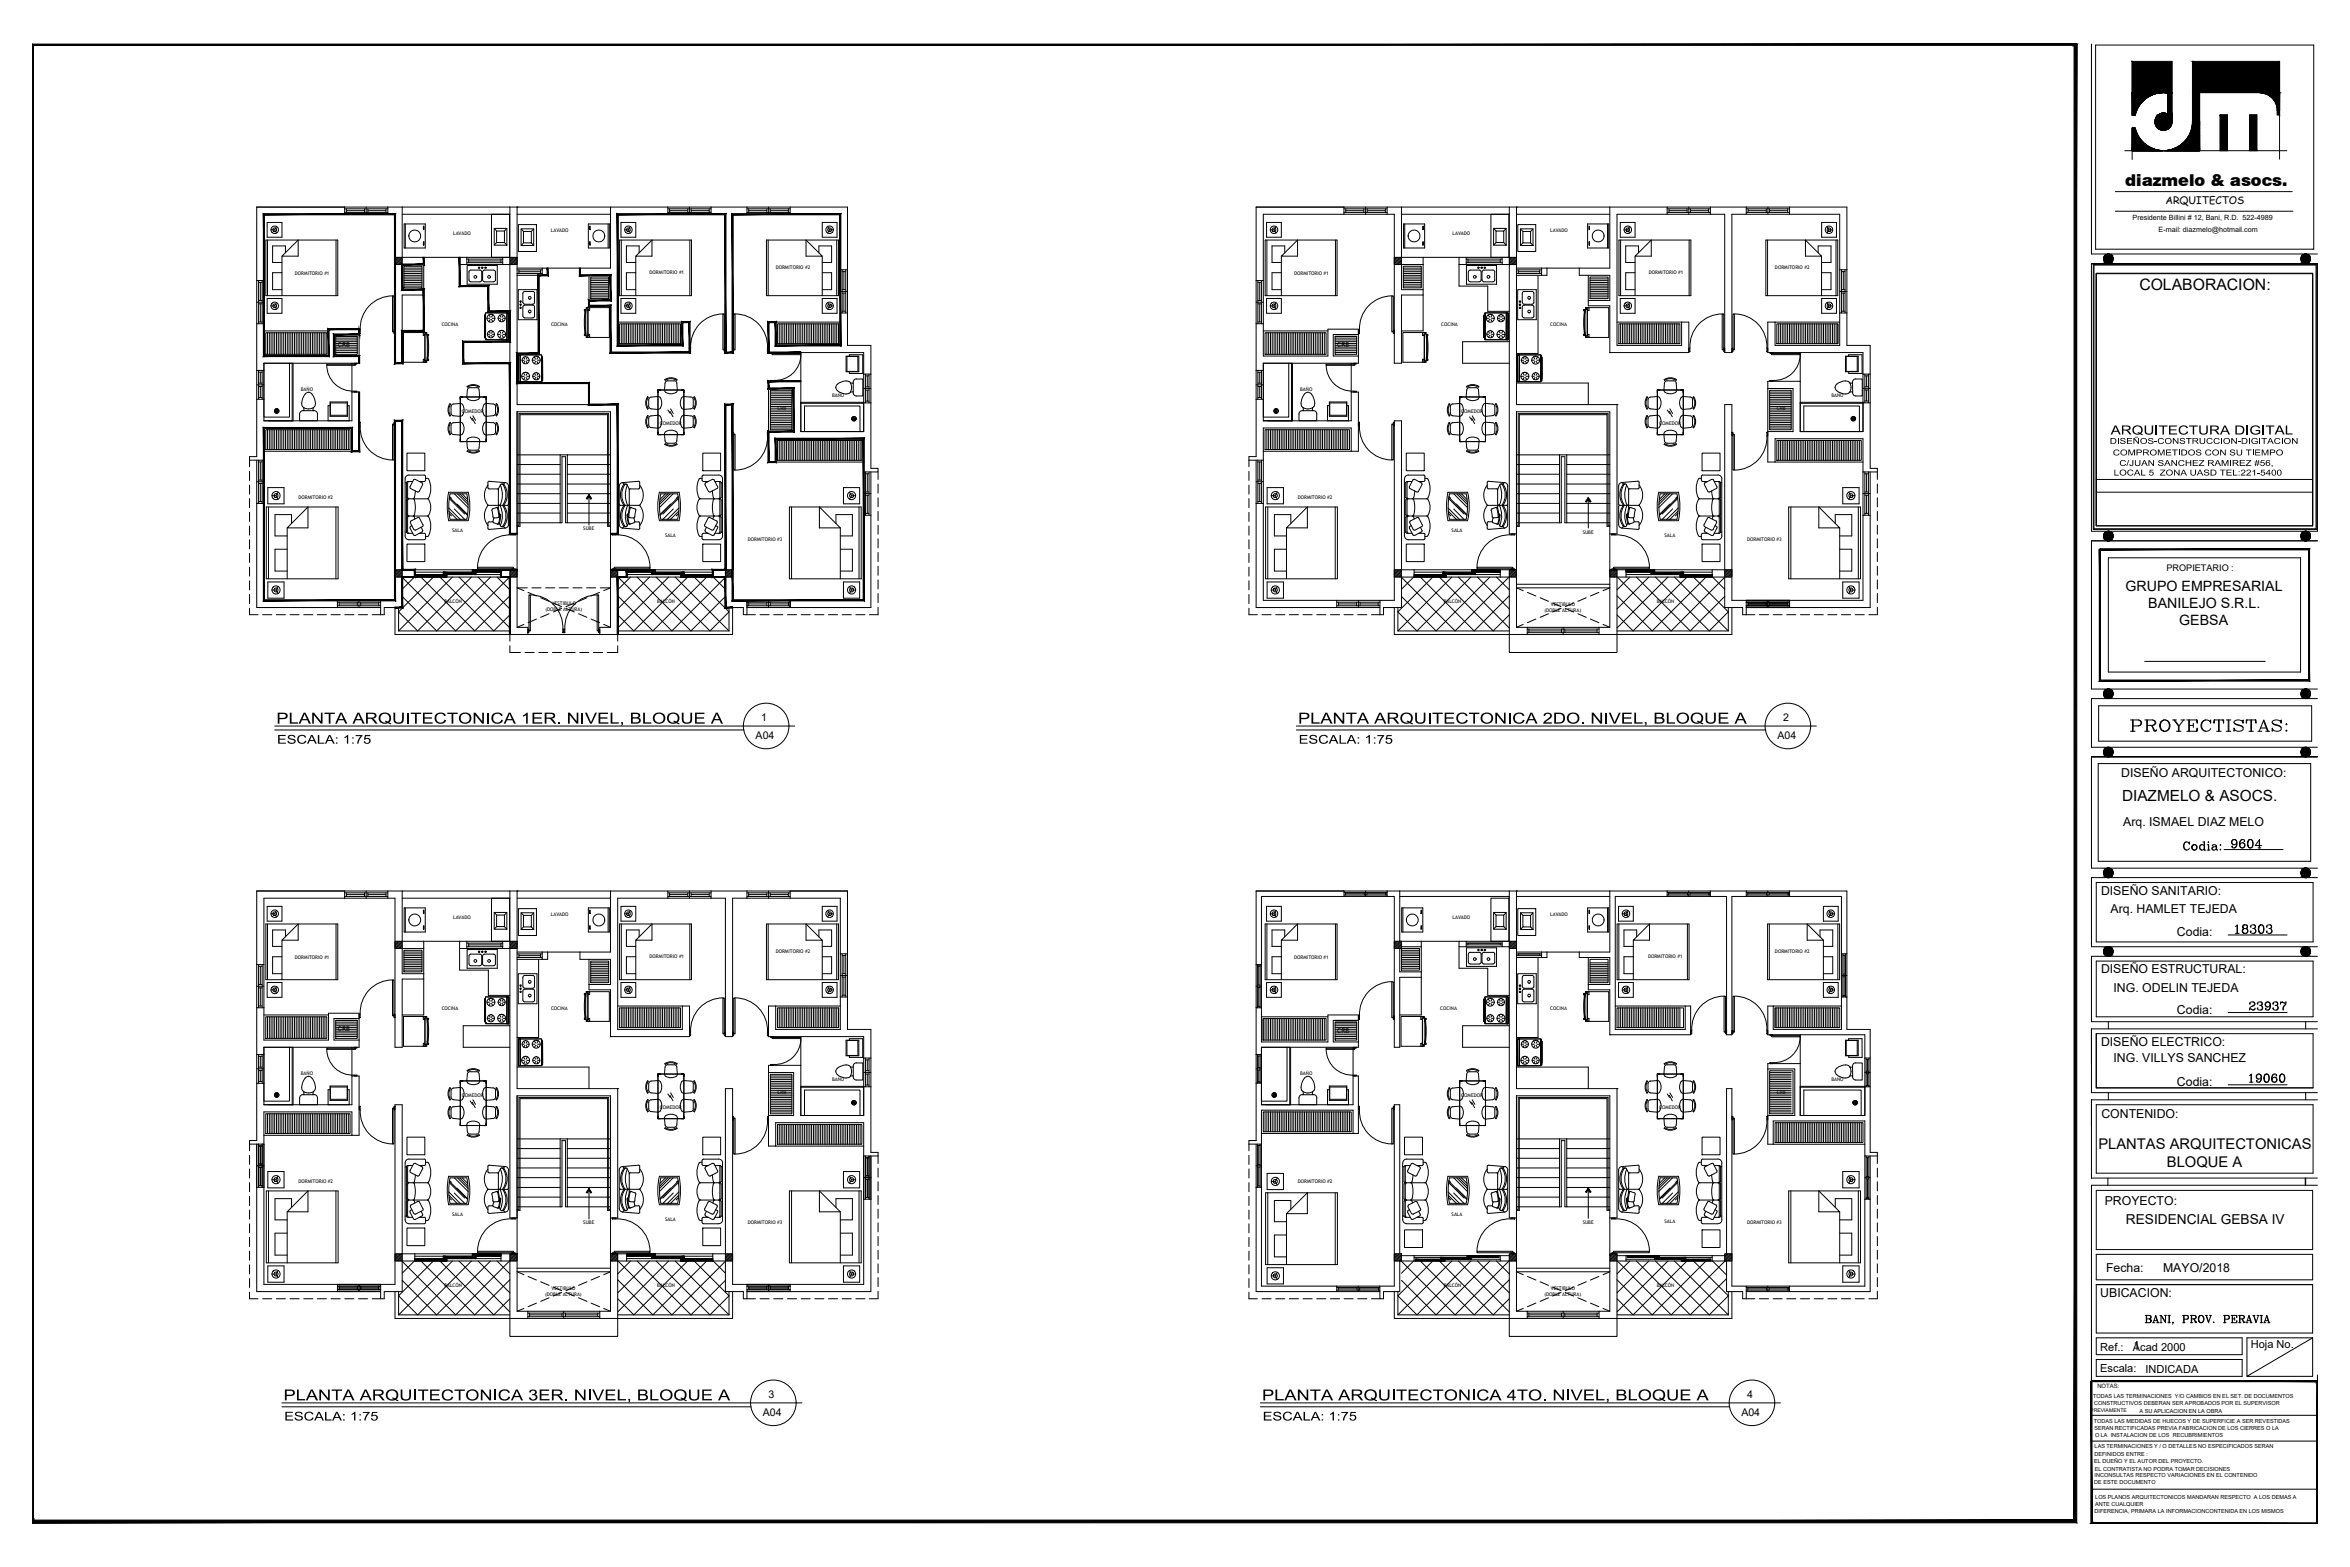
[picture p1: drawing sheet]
<svg xmlns="http://www.w3.org/2000/svg" width="914mm" height="610mm" viewBox="0 0 914 610" stroke-linecap="round" stroke-linejoin="round" font-family="sans-serif">
<defs><g id="words">
<text font-size="8.4" x="827.6" y="285.7">PROYECTISTAS:</text>
<g font-size="7.1">
<text x="867.1" y="331.3">9604</text>
<text x="868.5" y="364.4">18303</text>
<text x="833.6" y="516.5">BANI, PROV. PERAVIA</text>
</g>
<g font-size="6.6">
<text x="107.5" y="281.5">PLANTA ARQUITECTONICA 1ER. NIVEL, BLOQUE A</text>
<text x="505.1" y="281.5">PLANTA ARQUITECTONICA 2DO. NIVEL, BLOQUE A</text>
<text x="848.4" y="332">Codia:</text>
<text x="874.2" y="394.1">23937</text>
<text x="874.2" y="422.3">19060</text>
<text x="110.3" y="544.8">PLANTA ARQUITECTONICA 3ER. NIVEL, BLOQUE A</text>
<text x="491.1" y="544.8">PLANTA ARQUITECTONICA 4TO. NIVEL, BLOQUE A</text>
</g>
<text font-size="6.3" x="826.9" y="72.4">diazmelo &amp; asocs.</text>
<text font-size="6.1" x="832.4" y="112.7">COLABORACION:</text>
<text font-size="6" x="825.7" y="311.5">DIAZMELO &amp; ASOCS.</text>
<g font-size="5.7">
<text x="816.5" y="447.1">PLANTAS ARQUITECTONICAS</text>
<text x="843.1" y="454">BLOQUE A</text>
</g>
<g font-size="5.5">
<text x="821.3" y="169">ARQUITECTURA DIGITAL</text>
<text x="827.1" y="229.9">GRUPO EMPRESARIAL</text>
<text x="835.9" y="236.6">BANILEJO S.R.L.</text>
<text x="848" y="243.2">GEBSA</text>
</g>
<g font-size="5.3">
<text x="108" y="289.3">ESCALA: 1:75</text>
<text x="505.5" y="289.3">ESCALA: 1:75</text>
<text x="827.2" y="476.2">RESIDENCIAL GEBSA IV</text>
<text x="110.8" y="552.6">ESCALA: 1:75</text>
<text x="491.5" y="552.6">ESCALA: 1:75</text>
</g>
<g font-size="4.8">
<text x="825.4" y="302.2">DISEÑO ARQUITECTONICO:</text>
<text x="826.2" y="321.4">Arq. ISMAEL DIAZ MELO</text>
<text x="817.5" y="348.4">DISEÑO SANITARIO:</text>
<text x="821.3" y="355.3">Arq. HAMLET TEJEDA</text>
<text x="847.1" y="364.2">Codia:</text>
<text x="817.5" y="378.7">DISEÑO ESTRUCTURAL:</text>
<text x="822.4" y="386">ING. ODELIN TEJEDA</text>
<text x="847.1" y="394.4">Codia:</text>
<text x="817.5" y="406.9">DISEÑO ELECTRICO:</text>
<text x="822.4" y="413">ING. VILLYS SANCHEZ</text>
<text x="847.1" y="422.4">Codia:</text>
<text x="817.7" y="435">CONTENIDO:</text>
<text x="819" y="468.7">PROYECTO:</text>
<text x="819.5" y="494.8">Fecha:</text>
<text x="841.7" y="494.7">MAYO/2018</text>
<text x="817.2" y="504.5">UBICACION:</text>
</g>
<g font-size="4.3">
<text x="817.2" y="525.4">Ref.:</text>
<text x="829.9" y="525.4">Acad 2000</text>
<text x="875.8" y="524.2">Hoja No.</text>
<text x="817.2" y="533.8">Escala:</text>
<text x="834.8" y="534.1">INDICADA</text>
</g>
<g font-size="4.1">
<text x="296.2" y="280.6">1</text>
<text x="693.8" y="280.6">2</text>
<text x="294" y="287.5">A04</text>
<text x="691.6" y="287.5">A04</text>
<text x="299" y="543.9">3</text>
<text x="679.8" y="543.9">4</text>
<text x="296.8" y="550.8">A04</text>
<text x="677.6" y="550.8">A04</text>
</g>
<text font-size="4" x="842.6" y="79.5">ARQUITECTOS</text>
<g font-size="3.6">
<text x="820.9" y="172.7">DISEÑOS-CONSTRUCCION-DIGITACION</text>
<text x="822.1" y="177.2">COMPROMETIDOS CON SU TIEMPO</text>
<text x="822.4" y="185">LOCAL 5 ZONA UASD TEL:221-5400</text>
<text x="824.6" y="181.3">C/JUAN SANCHEZ RAMIREZ #56,</text>
</g>
<text font-size="3.5" x="843" y="222.3">PROPIETARIO :</text>
<g font-size="2.8">
<text x="829.8" y="85.5">Presidente Billini # 12, Bani, R.D. 522-4989</text>
<text x="839.9" y="90.4">E-mail: diazmelo@hotmail.com</text>
</g>
<g font-size="2.7">
<text x="131.5" y="134.9">CRB</text>
<text x="520.3" y="134.9">CRB</text>
<text x="131.5" y="401">CRB</text>
<text x="520.3" y="401.7">CRB</text>
</g>
<text font-size="2.3" x="816.1" y="540.1">NOTAS:</text>
<g font-size="2.2">
<text x="814.5" y="543.9">TODAS LAS TERMINACIONES Y/O CAMBIOS EN EL SET. DE DOCUMENTOS</text>
<text x="814.9" y="546.7">CONSTRUCTIVOS DEBERAN SER APROBADOS POR EL SUPERVISOR</text>
<text x="832.5" y="549.6">A SU APLICACION EN LA OBRA</text>
<text x="814.7" y="553.7">TODAS LAS MEDIDAS DE HUECOS Y DE SUPERFICIE A SER REVESTIDAS</text>
<text x="815" y="556.4">SERAN RECTIFICADAS PREVIA FABRICACION DE LOS CIERRES O LA</text>
<text x="815" y="563.3">LAS TERMINACIONES Y / O DETALLES NO ESPECIFICADOS SERAN</text>
<text x="815.2" y="558.9">O LA INSTALACION DE LOS RECUBRIMIENTOS</text>
<text x="814.9" y="569.2">EL DUEÑO Y EL AUTOR DEL PROYECTO.</text>
<text x="815" y="566.3">DEFINIDOS ENTRE :</text>
<text x="815" y="574.7">INCONSULTAS RESPECTO VARIACIONES EN EL CONTENIDO</text>
<text x="815.1" y="572.2">EL CONTRATISTA NO PODRA TOMAR DECISIONES</text>
<text x="814.9" y="577.3">DE ESTE DOCUMENTO</text>
<text x="815.2" y="585.8">ANTE CUALQUIER</text>
<text x="815.3" y="583.2">LOS PLANOS ARQUITECTONICOS MANDARAN RESPECTO A LOS DEMAS A</text>
<text x="815" y="588.6">DIFERENCIA, PRIMARA LA INFORMACIONCONTENIDA EN LOS MISMOS</text>
</g>
<text font-size="2" x="813.3" y="549.5">PREVIAMENTE</text>
<g font-size="1.9">
<text x="176.3" y="91.4">LAVADO</text>
<text x="214.4" y="90.2">LAVADO</text>
<text x="565.2" y="91.4">LAVADO</text>
<text x="603.2" y="90.2">LAVADO</text>
<text x="114.8" y="106.9">DORMITORIO #1</text>
<text x="252.8" y="106.5">DORMITORIO #1</text>
<text x="301.8" y="104.5">DORMITORIO #2</text>
<text x="503.6" y="106.9">DORMITORIO #1</text>
<text x="641.6" y="106.5">DORMITORIO #1</text>
<text x="690.7" y="104.5">DORMITORIO #2</text>
<text x="171.9" y="127">COCINA</text>
<text x="214.4" y="126.9">COCINA</text>
<text x="560.7" y="127">COCINA</text>
<text x="603.2" y="126.9">COCINA</text>
<text x="117" y="152.1">BAÑO</text>
<text x="323.8" y="154.6">BAÑO</text>
<text x="505.9" y="152.1">BAÑO</text>
<text x="712.6" y="154.6">BAÑO</text>
<text x="179.7" y="160.7">COMEDOR</text>
<text x="302.5" y="159.5">CRB</text>
<text x="568.6" y="160.7">COMEDOR</text>
<text x="691.4" y="159.5">CRB</text>
<text x="256.8" y="165.3">COMEDOR</text>
<text x="645.6" y="165.3">COMEDOR</text>
<text x="116.1" y="194.1">DORMITORIO #2</text>
<text x="505" y="194.1">DORMITORIO #2</text>
<text x="176" y="206.9">SALA</text>
<text x="227" y="206">SUBE</text>
<text x="258.8" y="209">SALA</text>
<text x="564.8" y="206.9">SALA</text>
<text x="615.9" y="207.6">SUBE</text>
<text x="647.7" y="209">SALA</text>
<text x="291" y="210.3">DORMITORIO #3</text>
<text x="679.8" y="210.3">DORMITORIO #3</text>
<text x="172.9" y="234.6">BALCÓN</text>
<text x="212.2" y="237.7">(DOBLE ALTURA)</text>
<text x="214.8" y="235.3">VESTIBULO</text>
<text x="255.8" y="234.6">BALCÓN</text>
<text x="561.7" y="234.6">BALCÓN</text>
<text x="600.9" y="238.3">(DOBLE ALTURA)</text>
<text x="603.5" y="235.9">VESTIBULO</text>
<text x="644.6" y="234.6">BALCÓN</text>
<text x="176.3" y="357.5">LAVADO</text>
<text x="214.4" y="356.2">LAVADO</text>
<text x="565.2" y="357.5">LAVADO</text>
<text x="603.2" y="356.2">LAVADO</text>
<text x="301.8" y="370.6">DORMITORIO #2</text>
<text x="690.7" y="370.6">DORMITORIO #2</text>
<text x="114.8" y="373">DORMITORIO #1</text>
<text x="252.8" y="372.6">DORMITORIO #1</text>
<text x="503.6" y="373">DORMITORIO #1</text>
<text x="641.3" y="372.6">DORMITORIO #1</text>
<text x="171.9" y="393.1">COCINA</text>
<text x="214.4" y="392.9">COCINA</text>
<text x="560.4" y="393.1">COCINA</text>
<text x="603.2" y="392.9">COCINA</text>
<text x="117" y="418.2">BAÑO</text>
<text x="505.9" y="418.2">BAÑO</text>
<text x="302.5" y="425.6">CRB</text>
<text x="323.8" y="420.7">BAÑO</text>
<text x="691.4" y="425.6">CRB</text>
<text x="712.6" y="420.7">BAÑO</text>
<text x="179.7" y="426.8">COMEDOR</text>
<text x="256.8" y="431.4">COMEDOR</text>
<text x="568.6" y="426.8">COMEDOR</text>
<text x="645.6" y="431.4">COMEDOR</text>
<text x="116.1" y="460.2">DORMITORIO #2</text>
<text x="505" y="460.2">DORMITORIO #2</text>
<text x="176" y="473">SALA</text>
<text x="564.8" y="473">SALA</text>
<text x="227" y="476.3">SUBE</text>
<text x="258.8" y="475.1">SALA</text>
<text x="291" y="476.3">DORMITORIO #3</text>
<text x="615.9" y="476.3">SUBE</text>
<text x="647.7" y="475.8">SALA</text>
<text x="679.8" y="476.3">DORMITORIO #3</text>
<text x="172.9" y="500.7">BALCÓN</text>
<text x="214.6" y="502">VESTIBULO</text>
<text x="255.8" y="500.7">BALCÓN</text>
<text x="561.7" y="500.7">BALCÓN</text>
<text x="603.5" y="502">VESTIBULO</text>
<text x="644.6" y="500.7">BALCÓN</text>
<text x="212.1" y="504.3">(DOBLE ALTURA)</text>
<text x="600.9" y="504.3">(DOBLE ALTURA)</text>
</g>
</g></defs>
<!-- layer: P-SANR-FIXT -->
<g fill="none" stroke="#000" stroke-width=".39">
<path d="M107.2 159.2l.1 1.4zM107.6 159.2l.1 1.4zM108 159.2v1.4zM112.6 141.3v21h-9.9v-21h11v22.4M114 141.3v22.4h-.3M117.9 159.8l-.8 .2-.5 1M118.2 158.6l.1 1.2h-.5M118.3 159.8h3.4M121.9 158.6l-.2 1.2h1l.8 .8v3.1h-6.9v-2.7M122.7 156.8a4.3 4.3 0 0 0-2.6-4.2 4.4 4.4 0 0 0-2.2 5.7l.1 .2a3.4 3.4 0 0 0 4.4-.4M122.7 156.8l-.2 1.3M311.6 156.9h24.5"/>
<path d="M325.9 152l1.6 .9 1.8 .4M329.2 148.2l1.2 .3M329.2 148.2a4 4 0 0 0-4 2.5l.7 1.3M330.4 153l-1.2 .2M330.4 148.5l.5 .5M330.9 149l.5 1.7M330.9 152.5l-.5 .5M331.4 150.7l-.5 1.8M332 149.1v3.3M333.2 147.4h2.5v6.7l-2.9-.1-.6-.4-.2-1.2-1.1 .1M333.2 147.4l-1 .5-.2 1.2-1.1-.1M496 159.3v1.2"/>
<path d="M496.1 159.2v1.3M496.4 159.3v1.2M496.5 159.2v1.3M496.8 159.3v1.2M497 159.2v1.3M501.5 141.3v21h-9.9v-21h10.9v22.4M502.9 141.3v22.4h-.4M507.1 158.6l.1 1.2h-.9l-.8 .8-.1 3.1h6.9v-3.1l-.8-.8h-.9l.1-1.2M507.2 159.8h3.4M510.7 158.6a2.88 2.88 0 0 1-4.4-1.4 4.6 4.6 0 0 1 2.6-4.6 4.2 4.2 0 0 1 2.1 5.9l-.2 .1M700.5 156.9h24.4M714.7 152l1.6 .9 1.8 .4"/>
<path d="M718.1 148.2a4 4 0 0 0-4.1 2.5l.7 1.3M718.1 148.2l1.2 .3 .5 .5M719.8 152.5l-.8 .6-.9 .1M719.8 149l.4 1.7M720.2 150.7l-.4 1.8M720.8 149.1l.1 3.3M722 147.4h2.6v6.7l-2.9-.1-.6-.4-.2-1.2-1.1 .1M722 147.4l-.9 .5-.3 1.2-1.1-.1M102.7 163.7h11M104.4 163.7h9.6M313 167.9v-10h21.6v10h-23v-11.4h24.5v11.4h-1.5M331.6 162.8l1.4 .1z"/>
<path d="M331.6 163.2l1.4 .1zM331.6 162.6h1.3M491.6 163.7h10.9M493.3 163.7h9.6M701.9 167.9v-10h21.6v10h-23v-11.4h24.4v11.4h-1.4M720.5 162.6h1.2M721.7 162.5l-1.2 .1M721.7 162.9h-1.2l1.2 .1M721.7 163.2l-1.2 .1 1.2 .1M721.7 162.4v.2M721.7 162.8v.1M721.7 163.2v.1"/>
<path d="M112.6 407.4v21h-9.9v-21h11v22.4M114 407.4v22.4h-.3M329.2 414.3l1.2 .3M329.2 414.3a4 4 0 0 0-4 2.5 4 4 0 0 0 4.1 2.6M330.4 419.1l-1.2 .3M330.4 414.6l.5 .5M330.9 415.1a3.5 3.5 0 0 1 0 3.5M330.9 418.6l-.5 .5M332 414.7v.5l-1.1-.1M332 415.2v3.3M333.2 413.5h2.5v6.7l-2.9-.1-.7-.8-.1-.8-1.1 .1M333.2 413.5l-.7 .2-.5 1"/>
<path d="M500.8 407.4v21h-10v-21h11v22.4M502.2 407.4v22.4h-.4M719.8 415.1a2.63 2.63 0 0 0-3.5-.4 2.26 2.26 0 0 0-2.1 2.8 3.9 3.9 0 0 0 5.6 1.1M719.8 415.1a3.5 3.5 0 0 1 0 3.5M720.8 414.7v.5l-1.1-.1M720.8 415.2l.1 3.3M722 413.5h2.6v6.7l-2.9-.1-.8-.8v-.8l-1.1 .1M722 413.5l-.7 .2-.5 1M102.7 429.8h11M104.4 429.8h9.6M107.2 425.3l.1 1.3zM107.6 425.3l.1 1.3z"/>
<path d="M108 425.3v1.3zM116.6 427.1v2.7h6.9v-2.7M117.7 424.1l.5 .6M117.9 425.8l-.8 .3-.5 1M118.2 424.7l.1 1.2h-.5M118.2 424.7a3.7 3.7 0 0 0 3.7 0M118.3 425.9h3.4M121.9 424.7l-.2 1.2 1.3 .2 .5 1M122.4 424.1l-.5 .6M122.7 422.9a4.2 4.2 0 0 0-2.6-4.2 4.6 4.6 0 0 0-2.4 5.5M122.7 422.9l-.2 1.3M311.6 423h24.5"/>
<path d="M313 434v-9.9h21.6v9.9h-23v-11.4h24.5v11.4h-1.5M331.6 428.6h1.3M331.6 429h1.3M331.6 429.3h1.3M331.6 428.5h1.3M331.6 428.9h1.3M490.8 429.8h11M492.6 429.8h9.6M495.4 425.3v1.3zM495.8 425.3v1.3zM496.2 425.3v1.3zM505.4 427.1v2.7h6.9v-2.7"/>
<path d="M506.5 424.2a4.7 4.7 0 0 1 2-5.4 2.53 2.53 0 0 1 2.7 2.3l.4 1.8-.3 1.3M506.5 424.1l.6 .6M507.1 424.7l.1 1.2-1.2 .2-.6 1M507.1 424.7a3.7 3.7 0 0 0 3.6 0l-.1 1.2 1.3 .2 .5 1M507.2 425.9h3.4M511.3 424.1l-.5 .6M700.5 423h25.1M701.9 434v-9.9h22.3v9.9h-23.7v-11.4h25.1v11.4h-1.4M721.2 428.6h1.2M721.2 429h1.2M721.2 429.3h1.2M721.2 428.5h1.3"/>
<path d="M721.2 428.9h1.3M721.2 429.3h1.3"/>
<circle cx="107.7" cy="159.9" r=".87"/>
<circle cx="496.5" cy="159.9" r=".87"/>
<circle cx="332.3" cy="162.9" r=".87"/>
<circle cx="721.2" cy="162.9" r=".87"/>
<circle cx="107.7" cy="426" r=".87"/>
<circle cx="332.3" cy="429" r=".87"/>
<circle cx="495.8" cy="426" r=".87"/>
<circle cx="721.8" cy="429" r=".87"/>
</g>
<!-- layer: A-WALL -->
<g fill="none" stroke="#000" stroke-width=".39">
<path d="M99.9 80.6h34.2v2.8h-31.4v25.7h-2.8zM150.9 80.6h5.6v19.5h8.4v2.8h-8.4v9.8h8.4v2.1h-8.4v26.5h-2.8v-57.9h-2.8zM198.4 80.6h2.8v76.8h39.2v50.3h-2.8v-47.5h-36.4v47.5h-2.8v-104.8h-2.8v-2.8h2.8zM237.6 80.6h22.3v2.8h-19.5v51h25.1v-9.1h2.8v11.9h-30.7v-18.2h-8.4v-2.1h8.4v-9.8h-11.9v-2.8h11.9zM276.7 80.6h13.9v2.8h-5.5v53.8h-2.8v-53.8h-5.6zM307.5 80.6h22.3v24.3h-2.8v-21.5h-19.5zM488.8 80.6h34.1v2.8h-31.3v25.7h-2.8zM539.7 80.6h5.6v19.5h8.4v2.8h-8.4v9.8h8.4v2.1h-8.4v26.5h-2.8v-57.9h-2.8zM587.3 80.6h2.8v76.8h39.1v50.3h-2.8v-47.5h-36.3v47.5h-2.8v-104.8h-2.8v-2.8h2.8zM626.4 80.6h22.3v2.8h-19.5v51h25.1v-9.1h2.8v11.9h-30.7v-18.2h-8.4v-2.1h8.4v-9.8h-11.9v-2.8h11.9zM665.5 80.6h14v2.8h-5.6v53.8h-2.8v-53.8h-5.6zM696.3 80.6h22.3v24.3h-2.8v-21.5h-19.5z"/>
<path d="M178.8 100.1h2.8v2.8h-2.8zM211 104.3h2.1v2.8h-2.1zM567.7 100.1h2.8v2.8h-2.8zM599.8 104.3h2.1v2.8h-2.1zM99.9 125.9h2.8v12.6h25.1v-10.4h11.9v2h-9.8v8.4h9.8v2.8h-37v2.8h-2.8zM299 125.3h2.8v9.1h25.2v-12.6h2.8v12.6h9.1v11.1h-2.8v-8.3h-37.1zM488.8 125.9h2.8v12.6h25.1v-10.4h11.9v2h-9.8v8.4h9.8v2.8h-37v2.8h-2.8zM687.9 125.3h2.8v9.1h25.1v-12.6h2.8v12.6h9.1v11.1h-2.8v-8.3h-37zM99.9 155.3h2.8v8.4h34.2v-11.2h2.8v23.1h-2.8v-9.1h-34.2v12.5h-5.6v-1.4h2.8zM282.3 157.4h2.8v76.2h5.5v5.5h-1.4v-2.8h-6.9v-11.8h-4.9v-2.8h4.9zM299 148.3h12.6v19.6h24.5v-11.2h2.8v25.5h2.8v1.4h-5.6v-12.9h-34.3v9h-2.8v-11.8h9.8v-16.8h-9.8zM488.8 155.3h2.8v8.4h34.2v-11.2h2.8v23.1h-2.8v-9.1h-34.2v12.5h-5.6v-1.4h2.8z"/>
<path d="M671.1 157.4h2.8v76.2h5.6v5.5h-1.4v-2.8h-7v-11.8h-4.9v-2.8h4.9zM687.9 148.3h12.6v19.6h24.4v-11.2h2.8v25.5h2.8v1.4h-5.6v-12.9h-34.2v9h-2.8v-11.8h9.8v-16.8h-9.8zM153.7 163.7h2.8v58h4.9v2.8h-4.9v11.8h-7v2.8h-1.4v-5.5h5.6zM542.5 163.7h2.8v58h4.9v2.8h-4.9v11.8h-7v2.8h-1.4v-5.5h5.6zM99.9 195.8h2.8v37.8h28.6v2.7h-31.4zM488.8 195.8h2.8v37.8h28.5v2.7h-31.3zM336.1 200.4h2.8v35.9h-31.4v-2.7h28.6zM724.9 200.4h2.8v35.9h-31.4v-2.7h28.6zM194.9 221.7h6.3v22.4h4.2v2.7h-7v-22.3h-3.5zM237.6 221.7h6.2v2.8h-3.4v22.3h-7v-2.7h4.2zM290.6 233.6v2.7M583.8 221.7h6.3v22.4h4.2v2.7h-7v-22.3h-3.5z"/>
<path d="M626.4 221.7h6.3v2.8h-3.5v22.3h-7v-2.7h4.2zM99.9 346.6h34.2v2.8h-31.4v25.8h-2.8zM150.9 346.6h5.6v19.6h8.4v2.8h-8.4v9.8h8.4v2.1h-8.4v26.5h-2.8v-58h-2.8zM198.4 346.6h2.8v76.9h39.2v50.3h-2.8v-47.5h-36.4v47.5h-2.8v-104.8h-2.8v-2.8h2.8zM237.6 346.6h22.3v2.8h-19.5v51.1h25.1v-9.1h2.8v11.9h-30.7v-18.2h-8.4v-2.1h8.4v-9.8h-11.9v-2.8h11.9zM276.7 346.6h13.9v2.8h-5.5v53.9h-2.8v-53.9h-5.6zM307.5 346.6h22.3v24.5M307.5 346.6v2.8h19.5v21.7h2.8M488.8 346.6h34.2v2.1h-32.2v26.5h-2zM587.3 346.6h2.8v76.9h39.1v50.3h-2.8v-47.5h-36.3v47.5h-2.8v-105.5h-2.8v-2.1h2.8zM626.4 346.6h22.3v2.1h-20.2v51.8h27.2v-9.1h2.1v11.1h-31.4v-17.4h-8.4v-2.1h8.4v-10.5h-11.9v-2.1h11.9zM665.5 346.6h14v2.1h-5.6v53.8h-2.1v-53.8h-6.3z"/>
<path d="M696.3 346.6h22.3v24.5h-2.1v-22.4h-20.2zM178.8 366.2h2.8v2.8h-2.8zM211 370.4h2.1v2.8h-2.1zM545.3 368.3h7.7v-2.1h-8.4v-19.6h-4.9v2.1h2.8v58.7h2.1v-27.2h8.4v-2.1h-8.4v-9.1M567.7 366.2h2.8v2.1h-2.8zM599.8 370.4h2.1v2.1h-2.1zM99.9 392h2.8v12.6h25.1v-10.4h11.9v2h-9.8v8.4h9.8v2.8h-37v2.9h-2.8zM299 391.4h2.8v9.1h25.2v-12.6h2.8v12.6h9.1v11.1h-2.8v-8.3h-37.1zM488.8 392h2v13.3h25.9v-10.5h11.9v2.2h-9.8v8.3h9.8v2.1h-37.8v2.8h-2zM687.9 391.4h2.1v9.1h26.5v-12.6h2.1v12.6h9.1v11.1h-2.1v-9.1h-37.7zM299 414.4h12.6v19.6h24.5v-11.2h2.8v25.5h2.8v1.4h-5.6v-12.9h-34.3v9.1h-2.8v-11.9h9.8v-16.8h-9.8zM687.9 413.8h12.6v20.2h25.1v-11.2h2.1v25.5h2.8v1.4h-4.9v-13.6h-35.6v9h-2.1v-11.1h10.5v-18.2h-10.5z"/>
<path d="M99.9 421.4h2.8v8.4h34.2v-11.2h2.8v23.1h-2.8v-9.1h-34.2v12.5h-5.6v-1.4h2.8zM153.7 429.8h2.8v58h4.9v2.8h-4.9v11.9h-7v2.7h-1.4v-5.5h5.6zM282.3 423.5h2.8v76.2h5.5v5.5h-1.4v-2.7h-6.9v-11.9h-4.9v-2.8h4.9zM488.8 421.4h2v8.4h35.7v-11.2h2.1v22.3h-2.1v-9h-35.7v13.2h-4.8v-1.4h2.8zM671.8 423.5h2.1v76.8h5.6v4.9h-1.4v-2.7h-6.3v-11.9h-5.6v-2.1h5.6zM99.9 461.9h2.8v37.8h28.6v2.8h-31.4zM336.1 466.5h2.8v36h-31.4v-2.8h28.6zM488.8 461.9h2v38.4h29.3v2.2h-31.3zM725.6 466.5h2.1v36h-31.4v-2.2h29.3zM194.9 487.8h6.3v22.3h4.2v2.8h-7v-22.3h-3.5zM237.6 487.8h6.2v2.8h-3.4v22.3h-7v-2.8h4.2zM544.6 487.8v-58h-2.1v70.5h-5.6v4.9h1.4v-2.7h6.3v-11.9h5.6v-2.1h-4.9"/>
<path d="M587.3 488.5h-3.5v2.1h3.5v22.3h7v-2.8h-4.2v-19.5M629.2 488.5h3.5v2.1h-3.5v22.3h-7v-2.8h4.2v-19.5"/>
</g>
<!-- layer: A-GENM -->
<g fill="none" stroke="#000" stroke-width=".39">
<path d="M156.5 80.6h41.9M156.5 83.4h41.9M201.2 80.6h.1M201.2 80.6h36.4M201.2 83.4h36.4M545.3 80.6h42M545.3 83.4h42M590.1 80.6h.1M590.1 80.6h36.3M590.1 83.4h36.3M237.6 137.2h.1M626.4 137.2h.1"/>
<path d="M240.4 157.4h.1M629.2 157.4h.1M153.7 236.3v10.5h44.7M155.1 236.3v9.1h43.3M283.7 236.3v9.1h-43.3M285.1 236.3v10.5h-44.7M542.5 236.3v10.5h44.8M543.9 236.3v9.1h43.4M672.5 236.3v9.1h-43.3M673.9 236.3v10.5h-44.7M156.5 346.6h41.9M156.5 349.4h41.9"/>
<path d="M201.2 346.6h.1M201.2 346.6h36.4M201.2 349.4h36.4M544.6 346.6h42.7M544.6 348.7h42.7M590.1 346.6h.1M590.1 346.6h36.3M590.1 348.7h36.3M237.6 403.3h.1M626.4 402.5h.1M240.4 423.5h.1M629.2 423.5h.1"/>
<path d="M153.7 502.5v10.4h44.7M155.1 502.5v9h43.3M283.7 502.5v9h-43.3M285.1 502.5v10.4h-44.7M542.5 502.5v10.4h44.8M543.9 502.5v9h43.4M672.5 502.5v9h-43.3M673.9 502.5v10.4h-44.7"/>
</g>
<!-- layer: closet -->
<g fill="none" stroke="#000" stroke-width=".39">
<path d="M157.2 103.6h7v8.4h-7zM157.2 104.3h7M157.2 105h7M157.2 105.7h7M157.2 106.4h7M157.2 107.1h7M157.2 107.8h7M157.2 108.5h7M157.2 109.2h7M157.2 109.9h7M157.2 110.6h7M157.2 111.3h7"/>
<path d="M164.9 102.9v9.8M164.9 100.1h13.9M213.1 104.3h12.6M229.2 107.1v9.8M229.9 107.8h6.9v8.4h-6.9zM229.9 108.5h6.9M229.9 109.2h6.9M229.9 109.9h6.9M229.9 110.6h6.9M229.9 111.3h6.9M229.9 112h6.9M229.9 112.7h6.9"/>
<path d="M229.9 113.4h6.9M229.9 114.1h6.9M229.9 114.8h6.9M229.9 115.5h6.9M546 103.6h7v8.4h-7zM546 104.3h7M546 105h7M546 105.7h7M546 106.4h7M546 107.1h7M546 107.8h7M546 108.5h7"/>
<path d="M546 109.2h7M546 109.9h7M546 110.6h7M546 111.3h7M553.7 100.1h14M553.7 102.9v9.8M601.9 104.3h12.6M618 107.1v9.8M618.7 107.8h7v8.4h-7zM618.7 108.5h7M618.7 109.2h7M618.7 109.9h7"/>
<path d="M618.7 110.6h7M618.7 111.3h7M618.7 112h7M618.7 112.7h7M618.7 113.4h7M618.7 114.1h7M618.7 114.8h7M618.7 115.5h7M102.7 128.7h25.1M103.4 129.5h23.8v8.3h-23.8zM104.1 129.5v8.3M104.8 129.5v8.3"/>
<path d="M105.5 129.5v8.3M106.2 129.5v8.3M106.9 129.5v8.3M107.6 129.5v8.3M108.3 129.5v8.3M109 129.5v8.3M109.7 129.5v8.3M110.4 129.5v8.3M111.1 129.5v8.3M111.8 129.5v8.3M112.5 129.5v8.3M113.2 129.5v8.3"/>
<path d="M113.9 129.5v8.3M114.6 129.5v8.3M115.3 129.5v8.3M116 129.5v8.3M116.7 129.5v8.3M117.4 129.5v8.3M118.1 129.5v8.3M118.8 129.5v8.3M119.5 129.5v8.3M120.2 129.5v8.3M120.8 129.5v8.3M121.6 129.5v8.3"/>
<path d="M122.2 129.5v8.3M123 129.5v8.3M123.6 129.5v8.3M124.4 129.5v8.3M125 129.5v8.3M125.8 129.5v8.3M126.4 129.5v8.3M130.6 130.9h8.4v6.9h-8.4zM130.6 130.1h8.4M130.6 130.9h8.4M130.6 131.5h8.4M130.6 132.2h8.4"/>
<path d="M130.6 132.9h8.4M130.6 133.6h8.4M130.6 134.3h8.4M130.6 135h8.4M130.6 135.7h8.4M130.6 136.4h8.4M130.6 137.1h8.4M139.7 130.1v8.4M240.4 125.3h25.1M241 126h23.8v7.7h-23.8zM241.8 126v7.7M242.4 126v7.7"/>
<path d="M243.1 126v7.7M243.8 126v7.7M244.5 126v7.7M245.2 126v7.7M245.9 126v7.7M246.6 126v7.7M247.3 126v7.7M248 126v7.7M248.7 126v7.7M249.4 126v7.7M250.1 126v7.7M250.8 126v7.7"/>
<path d="M251.5 126v7.7M252.2 126v7.7M252.9 126v7.7M253.6 126v7.7M254.3 126v7.7M255 126v7.7M255.7 126v7.7M256.4 126v7.7M257.1 126v7.7M257.8 126v7.7M258.5 126v7.7M259.2 126v7.7"/>
<path d="M259.9 126v7.7M260.6 126v7.7M261.3 126v7.7M262 126v7.7M262.7 126v7.7M263.4 126v7.7M264.1 126v7.7M301.8 125.3h25.2M302.5 126h23.8v7.7h-23.8zM303.2 126v7.7M303.9 126v7.7M304.6 126v7.7"/>
<path d="M305.3 126v7.7M306 126v7.7M306.7 126v7.7M307.4 126v7.7M308.1 126v7.7M308.8 126v7.7M309.5 126v7.7M310.2 126v7.7M310.9 126v7.7M311.6 126v7.7M311.6 137.2v11.1M312.3 126v7.7"/>
<path d="M313 126v7.7M313.7 126v7.7M314.4 126v7.7M315.1 126v7.7M315.8 126v7.7M316.5 126v7.7M317.2 126v7.7M317.9 126v7.7M318.6 126v7.7M319.3 126v7.7M320 126v7.7M320.7 126v7.7"/>
<path d="M321.4 126v7.7M322.1 126v7.7M322.8 126v7.7M323.5 126v7.7M324.2 126v7.7M324.9 126v7.7M325.6 126v7.7M326.3 126v7.7M491.6 128.7h25.1M492.2 129.5h23.8v8.3h-23.8zM493 129.5v8.3M493.6 129.5v8.3"/>
<path d="M494.4 129.5v8.3M495 129.5v8.3M495.8 129.5v8.3M496.4 129.5v8.3M497.1 129.5v8.3M497.8 129.5v8.3M498.5 129.5v8.3M499.2 129.5v8.3M499.9 129.5v8.3M500.6 129.5v8.3M501.3 129.5v8.3M502 129.5v8.3"/>
<path d="M502.7 129.5v8.3M503.4 129.5v8.3M504.1 129.5v8.3M504.8 129.5v8.3M505.5 129.5v8.3M506.2 129.5v8.3M506.9 129.5v8.3M507.6 129.5v8.3M508.3 129.5v8.3M509 129.5v8.3M509.7 129.5v8.3M510.4 129.5v8.3"/>
<path d="M511.1 129.5v8.3M511.8 129.5v8.3M512.5 129.5v8.3M513.2 129.5v8.3M513.9 129.5v8.3M514.6 129.5v8.3M515.3 129.5v8.3M519.5 130.9h8.4v6.9h-8.4zM519.5 130.1h8.4M519.5 130.9h8.4M519.5 131.5h8.4M519.5 132.2h8.4"/>
<path d="M519.5 132.9h8.4M519.5 133.6h8.4M519.5 134.3h8.4M519.5 135h8.4M519.5 135.7h8.4M519.5 136.4h8.4M519.5 137.1h8.4M528.6 130.1v8.4M629.2 125.3h25.1M629.9 126h23.8v7.7h-23.8zM630.6 126v7.7M631.3 126v7.7"/>
<path d="M632 126v7.7M632.7 126v7.7M633.4 126v7.7M634.1 126v7.7M634.8 126v7.7M635.5 126v7.7M636.2 126v7.7M636.9 126v7.7M637.6 126v7.7M638.3 126v7.7M639 126v7.7M639.7 126v7.7"/>
<path d="M640.4 126v7.7M641.1 126v7.7M641.8 126v7.7M642.5 126v7.7M643.2 126v7.7M643.9 126v7.7M644.6 126v7.7M645.3 126v7.7M646 126v7.7M646.7 126v7.7M647.3 126v7.7M648.1 126v7.7"/>
<path d="M648.7 126v7.7M649.5 126v7.7M650.1 126v7.7M650.9 126v7.7M651.5 126v7.7M652.3 126v7.7M652.9 126v7.7M690.7 125.3h25.1M691.4 126h23.7v7.7h-23.7zM692.1 126v7.7M692.8 126v7.7M693.5 126v7.7"/>
<path d="M694.2 126v7.7M694.9 126v7.7M695.6 126v7.7M696.3 126v7.7M697 126v7.7M697.7 126v7.7M698.4 126v7.7M699.1 126v7.7M699.8 126v7.7M700.5 126v7.7M700.5 137.2v11.1M701.2 126v7.7"/>
<path d="M701.9 126v7.7M702.5 126v7.7M703.3 126v7.7M703.9 126v7.7M704.7 126v7.7M705.3 126v7.7M706.1 126v7.7M706.7 126v7.7M707.5 126v7.7M708.1 126v7.7M708.9 126v7.7M709.5 126v7.7"/>
<path d="M710.3 126v7.7M710.9 126v7.7M711.7 126v7.7M712.3 126v7.7M713 126v7.7M713.7 126v7.7M714.4 126v7.7M715.1 126v7.7M136.9 141.3v11.2M299 151.1v16.8M299.7 151.8h8.4v15.4h-8.4zM299.7 152.5h8.4"/>
<path d="M299.7 153.2h8.4M299.7 153.9h8.4M299.7 154.6h8.4M299.7 155.3h8.4M299.7 156h8.4M299.7 156.7h8.4M299.7 157.4h8.4M299.7 158.1h8.4M299.7 158.8h8.4M299.7 159.5h8.4M525.8 141.3v11.2M687.9 151.1v16.8"/>
<path d="M688.6 151.8h8.4v15.4h-8.4zM688.6 152.5h8.4M688.6 153.2h8.4M688.6 153.9h8.4M688.6 154.6h8.4M688.6 155.3h8.4M688.6 156h8.4M688.6 156.7h8.4M688.6 157.4h8.4M688.6 158.1h8.4M688.6 158.8h8.4M688.6 159.5h8.4"/>
<path d="M102.7 175.6h34.2M103.4 167.2h32.8v7.7h-32.8zM104.1 167.2v7.7M104.8 167.2v7.7M105.5 167.2v7.7M106.2 167.2v7.7M106.9 167.2v7.7M107.6 167.2v7.7M108.3 167.2v7.7M109 167.2v7.7M109.7 167.2v7.7M110.4 167.2v7.7"/>
<path d="M111.1 167.2v7.7M111.8 167.2v7.7M112.5 167.2v7.7M113.2 167.2v7.7M113.9 167.2v7.7M114.6 167.2v7.7M115.3 167.2v7.7M116 167.2v7.7M116.7 167.2v7.7M117.4 167.2v7.7M118.1 167.2v7.7M118.8 167.2v7.7"/>
<path d="M119.5 167.2v7.7M120.2 167.2v7.7M120.8 167.2v7.7M121.6 167.2v7.7M122.2 167.2v7.7M123 167.2v7.7M123.6 167.2v7.7M124.4 167.2v7.7M125 167.2v7.7M125.8 167.2v7.7M126.4 167.2v7.7M127.2 167.2v7.7"/>
<path d="M127.8 167.2v7.7M128.6 167.2v7.7M129.2 167.2v7.7M129.9 167.2v7.7M130.6 167.2v7.7M131.3 167.2v7.7M132 167.2v7.7M132.7 167.2v7.7M133.4 167.2v7.7M134.1 167.2v7.7M134.8 167.2v7.7M135.5 167.2v7.7"/>
<path d="M299.7 160.9h8.4M299.7 160.2h8.4M299.7 161.6h8.4M299.7 162.3h8.4M299.7 163h8.4M299.7 163.7h8.4M299.7 164.4h8.4M299.7 165.1h8.4M299.7 165.8h8.4M299.7 166.5h8.4M301.8 179.7h34.3M302.5 171.4h32.9v7.7h-32.9z"/>
<path d="M303.2 171.4v7.7M303.9 171.4v7.7M304.6 171.4v7.7M305.3 171.4v7.7M306 171.4v7.7M306.7 171.4v7.7M307.4 171.4v7.7M308.1 171.4v7.7M308.8 171.4v7.7M309.5 171.4v7.7M310.2 171.4v7.7M310.9 171.4v7.7"/>
<path d="M311.6 171.4v7.7M312.3 171.4v7.7M313 171.4v7.7M313.7 171.4v7.7M314.4 171.4v7.7M315.1 171.4v7.7M315.8 171.4v7.7M316.5 171.4v7.7M317.2 171.4v7.7M317.9 171.4v7.7M318.6 171.4v7.7M319.3 171.4v7.7"/>
<path d="M320 171.4v7.7M320.7 171.4v7.7M321.4 171.4v7.7M322.1 171.4v7.7M322.8 171.4v7.7M323.5 171.4v7.7M324.2 171.4v7.7M324.9 171.4v7.7M325.6 171.4v7.7M326.3 171.4v7.7M327 171.4v7.7M327.7 171.4v7.7"/>
<path d="M328.4 171.4v7.7M329.1 171.4v7.7M329.8 171.4v7.7M330.5 171.4v7.7M331.2 171.4v7.7M331.9 171.4v7.7M332.6 171.4v7.7M333.3 171.4v7.7M334 171.4v7.7M334.7 171.4v7.7M491.6 175.6h34.2M492.2 167.2h32.9v7.7h-32.9z"/>
<path d="M493 167.2v7.7M493.6 167.2v7.7M494.4 167.2v7.7M495 167.2v7.7M495.8 167.2v7.7M496.4 167.2v7.7M497.1 167.2v7.7M497.8 167.2v7.7M498.5 167.2v7.7M499.2 167.2v7.7M499.9 167.2v7.7M500.6 167.2v7.7"/>
<path d="M501.3 167.2v7.7M502 167.2v7.7M502.7 167.2v7.7M503.4 167.2v7.7M504.1 167.2v7.7M504.8 167.2v7.7M505.5 167.2v7.7M506.2 167.2v7.7M506.9 167.2v7.7M507.6 167.2v7.7M508.3 167.2v7.7M509 167.2v7.7"/>
<path d="M509.7 167.2v7.7M510.4 167.2v7.7M511.1 167.2v7.7M511.8 167.2v7.7M512.5 167.2v7.7M513.2 167.2v7.7M513.9 167.2v7.7M514.6 167.2v7.7M515.3 167.2v7.7M516 167.2v7.7M516.7 167.2v7.7M517.4 167.2v7.7"/>
<path d="M518.1 167.2v7.7M518.8 167.2v7.7M519.5 167.2v7.7M520.2 167.2v7.7M520.9 167.2v7.7M521.6 167.2v7.7M522.3 167.2v7.7M523 167.2v7.7M523.7 167.2v7.7M524.4 167.2v7.7M688.6 160.9h8.4M688.6 160.2h8.4"/>
<path d="M688.6 161.6h8.4M688.6 162.3h8.4M688.6 163h8.4M688.6 163.7h8.4M688.6 164.4h8.4M688.6 165.1h8.4M688.6 165.8h8.4M688.6 166.5h8.4M690.7 179.7h34.2M691.4 171.4h32.8v7.7h-32.8zM692.1 171.4v7.7M692.8 171.4v7.7"/>
<path d="M693.5 171.4v7.7M694.2 171.4v7.7M694.9 171.4v7.7M695.6 171.4v7.7M696.3 171.4v7.7M697 171.4v7.7M697.7 171.4v7.7M698.4 171.4v7.7M699.1 171.4v7.7M699.8 171.4v7.7M700.5 171.4v7.7M701.2 171.4v7.7"/>
<path d="M701.9 171.4v7.7M702.5 171.4v7.7M703.3 171.4v7.7M703.9 171.4v7.7M704.7 171.4v7.7M705.3 171.4v7.7M706.1 171.4v7.7M706.7 171.4v7.7M707.5 171.4v7.7M708.1 171.4v7.7M708.9 171.4v7.7M709.5 171.4v7.7"/>
<path d="M710.3 171.4v7.7M710.9 171.4v7.7M711.7 171.4v7.7M712.3 171.4v7.7M713 171.4v7.7M713.7 171.4v7.7M714.4 171.4v7.7M715.1 171.4v7.7M715.8 171.4v7.7M716.5 171.4v7.7M717.2 171.4v7.7M717.9 171.4v7.7"/>
<path d="M718.6 171.4v7.7M719.3 171.4v7.7M720 171.4v7.7M720.7 171.4v7.7M721.4 171.4v7.7M722.1 171.4v7.7M722.8 171.4v7.7M723.5 171.4v7.7M201.2 204.3h.7v-43.4h34.9v43.4h.8M201.2 204.8h1.1v-43.5h34.1v43.5h1.2M201.2 207.7v14M237.6 207.7v14"/>
<path d="M590.1 204.3h.6v-43.4h35v43.4h.7M590.1 204.8h1.1v-43.5h34.1v43.5h1.1M590.1 207.7v14M626.4 207.7v14M205.4 246.8h28M157.2 369.7h7v8.4h-7zM157.2 370.4h7M157.2 371.1h7M157.2 371.8h7M157.2 372.5h7M157.2 373.2h7M157.2 373.9h7"/>
<path d="M157.2 374.6h7M157.2 375.3h7M157.2 376h7M157.2 376.7h7M157.2 377.4h7M164.9 369v9.8M164.9 366.2h13.9M213.1 370.4h12.6M229.2 373.2v9.8M229.9 373.9h6.9v8.4h-6.9zM229.9 374.6h6.9M229.9 375.3h6.9"/>
<path d="M229.9 376h6.9M229.9 376.7h6.9M229.9 377.4h6.9M229.9 378.1h6.9M229.9 378.8h6.9M229.9 379.5h6.9M545.3 369h7v8.4h-7zM545.3 370.4h7M545.3 371.1h7M545.3 371.8h7M545.3 372.5h7M545.3 373.2h7"/>
<path d="M545.3 373.9h7M545.3 374.6h7M545.3 375.3h7M545.3 376h7M545.3 376.7h7M545.3 369.7h7M553 366.2h14.7M553 368.3v9.8M601.9 370.4h12.6M618 372.5v10.5M618.7 373.2h7v9.1h-7zM618.7 374.6h7"/>
<path d="M618.7 375.3h7M618.7 376h7M618.7 376.7h7M618.7 377.4h7M618.7 378.1h7M618.7 378.8h7M618.7 379.5h7M102.7 394.8h25.1M103.4 395.6h23.8v8.3h-23.8zM104.1 395.6v8.3M104.8 395.6v8.3M105.5 395.6v8.3"/>
<path d="M106.2 395.6v8.3M106.9 395.6v8.3M107.6 395.6v8.3M108.3 395.6v8.3M109 395.6v8.3M109.7 395.6v8.3M110.4 395.6v8.3M111.1 395.6v8.3M111.8 395.6v8.3M112.5 395.6v8.3M113.2 395.6v8.3M113.9 395.6v8.3"/>
<path d="M114.6 395.6v8.3M115.3 395.6v8.3M116 395.6v8.3M116.7 395.6v8.3M117.4 395.6v8.3M118.1 395.6v8.3M118.8 395.6v8.3M119.5 395.6v8.3M120.2 395.6v8.3M120.8 395.6v8.3M121.6 395.6v8.3M122.2 395.6v8.3"/>
<path d="M123 395.6v8.3M123.6 395.6v8.3M124.4 395.6v8.3M125 395.6v8.3M125.8 395.6v8.3M126.4 395.6v8.3M130.6 397h8.4v6.9h-8.4zM130.6 396.2h8.4M130.6 397h8.4M130.6 397.6h8.4M130.6 398.4h8.4M130.6 399h8.4"/>
<path d="M130.6 399.8h8.4M139.7 396.2v8.4M229.9 380.2h6.9M229.9 380.9h6.9M229.9 381.6h6.9M240.4 391.4h25.1M241 392.1h23.8v7.7h-23.8zM241.8 392.1v7.7M242.4 392.1v7.7M243.1 392.1v7.7M243.8 392.1v7.7M244.5 392.1v7.7"/>
<path d="M245.2 392.1v7.7M245.9 392.1v7.7M246.6 392.1v7.7M247.3 392.1v7.7M248 392.1v7.7M248.7 392.1v7.7M249.4 392.1v7.7M250.1 392.1v7.7M250.8 392.1v7.7M251.5 392.1v7.7M252.2 392.1v7.7M252.9 392.1v7.7"/>
<path d="M253.6 392.1v7.7M254.3 392.1v7.7M255 392.1v7.7M255.7 392.1v7.7M256.4 392.1v7.7M257.1 392.1v7.7M257.8 392.1v7.7M258.5 392.1v7.7M259.2 392.1v7.7M259.9 392.1v7.7M260.6 392.1v7.7M261.3 392.1v7.7"/>
<path d="M262 392.1v7.7M262.7 392.1v7.7M263.4 392.1v7.7M264.1 392.1v7.7M301.8 391.4h25.2M302.5 392.1h23.8v7.7h-23.8zM303.2 392.1v7.7M303.9 392.1v7.7M304.6 392.1v7.7M305.3 392.1v7.7M306 392.1v7.7M306.7 392.1v7.7"/>
<path d="M307.4 392.1v7.7M308.1 392.1v7.7M308.8 392.1v7.7M309.5 392.1v7.7M310.2 392.1v7.7M310.9 392.1v7.7M311.6 392.1v7.7M312.3 392.1v7.7M313 392.1v7.7M313.7 392.1v7.7M314.4 392.1v7.7M315.1 392.1v7.7"/>
<path d="M315.8 392.1v7.7M316.5 392.1v7.7M317.2 392.1v7.7M317.9 392.1v7.7M318.6 392.1v7.7M319.3 392.1v7.7M320 392.1v7.7M320.7 392.1v7.7M321.4 392.1v7.7M322.1 392.1v7.7M322.8 392.1v7.7M323.5 392.1v7.7"/>
<path d="M324.2 392.1v7.7M324.9 392.1v7.7M325.6 392.1v7.7M326.3 392.1v7.7M490.8 395.6h25.9M491.4 396.2h24.6v8.4h-24.6zM491.6 396.2v8.4M492.2 396.2v8.4M493 396.2v8.4M493.6 396.2v8.4M494.4 396.2v8.4M495 396.2v8.4"/>
<path d="M495.8 396.2v8.4M496.4 396.2v8.4M497.1 396.2v8.4M497.8 396.2v8.4M498.5 396.2v8.4M499.2 396.2v8.4M499.9 396.2v8.4M500.6 396.2v8.4M501.3 396.2v8.4M502 396.2v8.4M502.7 396.2v8.4M503.4 396.2v8.4"/>
<path d="M504.1 396.2v8.4M504.8 396.2v8.4M505.5 396.2v8.4M506.2 396.2v8.4M506.9 396.2v8.4M507.6 396.2v8.4M508.3 396.2v8.4M509 396.2v8.4M509.7 396.2v8.4M510.4 396.2v8.4M511.1 396.2v8.4M511.8 396.2v8.4"/>
<path d="M512.5 396.2v8.4M513.2 396.2v8.4M513.9 396.2v8.4M514.6 396.2v8.4M515.3 396.2v8.4M519.5 397.6h8.4v7h-8.4zM519.5 397h8.4M519.5 397.6h8.4M519.5 398.4h8.4M519.5 399h8.4M519.5 399.8h8.4M528.6 397v8.3"/>
<path d="M618.7 380.2h7M618.7 380.9h7M618.7 381.6h7M628.5 391.4h27.2M629.2 392.1h25.9v7.7h-25.9zM629.9 392.1v7.7M630.6 392.1v7.7M631.3 392.1v7.7M632 392.1v7.7M632.7 392.1v7.7M633.4 392.1v7.7M634.1 392.1v7.7"/>
<path d="M634.8 392.1v7.7M635.5 392.1v7.7M636.2 392.1v7.7M636.9 392.1v7.7M637.6 392.1v7.7M638.3 392.1v7.7M639 392.1v7.7M639.7 392.1v7.7M640.4 392.1v7.7M641.1 392.1v7.7M641.8 392.1v7.7M642.5 392.1v7.7"/>
<path d="M643.2 392.1v7.7M643.9 392.1v7.7M644.6 392.1v7.7M645.3 392.1v7.7M646 392.1v7.7M646.7 392.1v7.7M647.3 392.1v7.7M648.1 392.1v7.7M648.7 392.1v7.7M649.5 392.1v7.7M650.1 392.1v7.7M650.9 392.1v7.7"/>
<path d="M651.5 392.1v7.7M652.3 392.1v7.7M652.9 392.1v7.7M653.7 392.1v7.7M690 391.4h26.5M690.7 392.1h25.1v7.7h-25.1zM690.7 392.1v7.7M691.4 392.1v7.7M692.1 392.1v7.7M692.8 392.1v7.7M693.5 392.1v7.7M694.2 392.1v7.7"/>
<path d="M694.9 392.1v7.7M695.6 392.1v7.7M696.3 392.1v7.7M697 392.1v7.7M697.7 392.1v7.7M698.4 392.1v7.7M699.1 392.1v7.7M699.8 392.1v7.7M700.5 392.1v7.7M701.2 392.1v7.7M701.9 392.1v7.7M702.5 392.1v7.7"/>
<path d="M703.3 392.1v7.7M703.9 392.1v7.7M704.7 392.1v7.7M705.3 392.1v7.7M706.1 392.1v7.7M706.7 392.1v7.7M707.5 392.1v7.7M708.1 392.1v7.7M708.9 392.1v7.7M709.5 392.1v7.7M710.3 392.1v7.7M710.9 392.1v7.7"/>
<path d="M711.7 392.1v7.7M712.3 392.1v7.7M713 392.1v7.7M713.7 392.1v7.7M714.4 392.1v7.7M715.1 392.1v7.7M130.6 400.4h8.4M130.6 401.2h8.4M130.6 401.8h8.4M130.6 402.5h8.4M130.6 403.2h8.4M136.9 407.4v11.2"/>
<path d="M299 417.2v16.8M299.7 418h8.4v15.3h-8.4zM299.7 418.6h8.4M299.7 419.3h8.4M299.7 420h8.4M311.6 403.3v11.1M519.5 400.4h8.4M519.5 401.2h8.4M519.5 401.8h8.4M519.5 402.5h8.4M519.5 403.2h8.4M519.5 403.9h8.4"/>
<path d="M526.5 407.4v11.2M687.9 415.8v18.2M688.6 416.6h9.1v16.7h-9.1zM688.6 418.6h8.4M688.6 419.3h8.4M688.6 420h8.4M688.6 417.2h8.4M688.6 417.9h8.4M700.5 402.5v11.3M103.4 433.3h32.8v7.6h-32.8zM104.1 433.3v7.6M104.8 433.3v7.6"/>
<path d="M105.5 433.3v7.6M106.2 433.3v7.6M106.9 433.3v7.6M107.6 433.3v7.6M108.3 433.3v7.6M109 433.3v7.6M109.7 433.3v7.6M110.4 433.3v7.6M111.1 433.3v7.6M111.8 433.3v7.6M112.5 433.3v7.6M113.2 433.3v7.6"/>
<path d="M113.9 433.3v7.6M114.6 433.3v7.6M115.3 433.3v7.6M116 433.3v7.6M116.7 433.3v7.6M117.4 433.3v7.6M118.1 433.3v7.6M118.8 433.3v7.6M119.5 433.3v7.6M120.2 433.3v7.6M120.8 433.3v7.6M121.6 433.3v7.6"/>
<path d="M122.2 433.3v7.6M123 433.3v7.6M123.6 433.3v7.6M124.4 433.3v7.6M125 433.3v7.6M125.8 433.3v7.6M126.4 433.3v7.6M127.2 433.3v7.6M127.8 433.3v7.6M128.6 433.3v7.6M129.2 433.3v7.6M129.9 433.3v7.6"/>
<path d="M130.6 433.3v7.6M131.3 433.3v7.6M132 433.3v7.6M132.7 433.3v7.6M133.4 433.3v7.6M134.1 433.3v7.6M134.8 433.3v7.6M135.5 433.3v7.6M299.7 427h8.4M299.7 420.7h8.4M299.7 421.4h8.4M299.7 422.1h8.4"/>
<path d="M299.7 422.8h8.4M299.7 423.5h8.4M299.7 424.2h8.4M299.7 424.9h8.4M299.7 425.6h8.4M299.7 426.3h8.4M299.7 427.7h8.4M299.7 428.4h8.4M299.7 429.1h8.4M299.7 429.8h8.4M299.7 430.5h8.4M299.7 431.2h8.4"/>
<path d="M299.7 431.9h8.4M299.7 432.6h8.4M302.5 437.5h32.9v7.6h-32.9zM303.2 437.5v7.6M303.9 437.5v7.6M304.6 437.5v7.6M305.3 437.5v7.6M306 437.5v7.6M306.7 437.5v7.6M307.4 437.5v7.6M308.1 437.5v7.6M308.8 437.5v7.6"/>
<path d="M309.5 437.5v7.6M310.2 437.5v7.6M310.9 437.5v7.6M311.6 437.5v7.6M312.3 437.5v7.6M313 437.5v7.6M313.7 437.5v7.6M314.4 437.5v7.6M315.1 437.5v7.6M315.8 437.5v7.6M316.5 437.5v7.6M317.2 437.5v7.6"/>
<path d="M317.9 437.5v7.6M318.6 437.5v7.6M319.3 437.5v7.6M320 437.5v7.6M320.7 437.5v7.6M321.4 437.5v7.6M322.1 437.5v7.6M322.8 437.5v7.6M323.5 437.5v7.6M324.2 437.5v7.6M324.9 437.5v7.6M325.6 437.5v7.6"/>
<path d="M326.3 437.5v7.6M327 437.5v7.6M327.7 437.5v7.6M328.4 437.5v7.6M329.1 437.5v7.6M329.8 437.5v7.6M330.5 437.5v7.6M331.2 437.5v7.6M331.9 437.5v7.6M332.6 437.5v7.6M333.3 437.5v7.6M334 437.5v7.6"/>
<path d="M334.7 437.5v7.6M491.6 432.6h34.2v7.7h-34.2zM492.2 432.6v7.7M493 432.6v7.7M493.6 432.6v7.7M494.4 432.6v7.7M495 432.6v7.7M495.8 432.6v7.7M496.4 432.6v7.7M497.1 432.6v7.7M497.8 432.6v7.7M498.5 432.6v7.7"/>
<path d="M499.2 432.6v7.7M499.9 432.6v7.7M500.6 432.6v7.7M501.3 432.6v7.7M502 432.6v7.7M502.7 432.6v7.7M503.4 432.6v7.7M504.1 432.6v7.7M504.8 432.6v7.7M505.5 432.6v7.7M506.2 432.6v7.7M506.9 432.6v7.7"/>
<path d="M507.6 432.6v7.7M508.3 432.6v7.7M509 432.6v7.7M509.7 432.6v7.7M510.4 432.6v7.7M511.1 432.6v7.7M511.8 432.6v7.7M512.5 432.6v7.7M513.2 432.6v7.7M513.9 432.6v7.7M514.6 432.6v7.7M515.3 432.6v7.7"/>
<path d="M516 432.6v7.7M516.7 432.6v7.7M517.4 432.6v7.7M518.1 432.6v7.7M518.8 432.6v7.7M519.5 432.6v7.7M520.2 432.6v7.7M520.9 432.6v7.7M521.6 432.6v7.7M522.3 432.6v7.7M523 432.6v7.7M523.7 432.6v7.7"/>
<path d="M524.4 432.6v7.7M525.1 432.6v7.7M688.6 427h8.4M688.6 420.7h8.4M688.6 421.4h8.4M688.6 422.1h8.4M688.6 422.8h8.4M688.6 423.5h8.4M688.6 424.2h8.4M688.6 424.9h8.4M688.6 425.6h8.4M688.6 426.3h8.4"/>
<path d="M688.6 427.7h8.4M688.6 428.4h8.4M688.6 429.1h8.4M688.6 429.8h8.4M688.6 430.5h8.4M688.6 431.2h8.4M688.6 431.9h8.4M688.6 432.6h8.4M690.7 436.8h34.2v7.7h-34.2zM691.4 436.8v7.7M692.1 436.8v7.7M692.8 436.8v7.7"/>
<path d="M693.5 436.8v7.7M694.2 436.8v7.7M694.9 436.8v7.7M695.6 436.8v7.7M696.3 436.8v7.7M697 436.8v7.7M697.7 436.8v7.7M698.4 436.8v7.7M699.1 436.8v7.7M699.8 436.8v7.7M700.5 436.8v7.7M701.2 436.8v7.7"/>
<path d="M701.9 436.8v7.7M702.5 436.8v7.7M703.3 436.8v7.7M703.9 436.8v7.7M704.7 436.8v7.7M705.3 436.8v7.7M706.1 436.8v7.7M706.7 436.8v7.7M707.5 436.8v7.7M708.1 436.8v7.7M708.9 436.8v7.7M709.5 436.8v7.7"/>
<path d="M710.3 436.8v7.7M710.9 436.8v7.7M711.7 436.8v7.7M712.3 436.8v7.7M713 436.8v7.7M713.7 436.8v7.7M714.4 436.8v7.7M715.1 436.8v7.7M715.8 436.8v7.7M716.5 436.8v7.7M717.2 436.8v7.7M717.9 436.8v7.7"/>
<path d="M718.6 436.8v7.7M719.3 436.8v7.7M720 436.8v7.7M720.7 436.8v7.7M721.4 436.8v7.7M722.1 436.8v7.7M722.8 436.8v7.7M723.5 436.8v7.7M724.2 436.8v7.7M102.7 441.7h34.2M301.8 445.9h34.3M490.8 440.9h35.7"/>
<path d="M690 445.1h35.6M201.2 470.5h.7v-43.5h34.9v43.5h.8M201.2 470.9h1.1v-43.5h34.1v43.5h1.2M201.2 473.8v14M237.6 473.8v14M590.1 470.5h.6v-43.5h35v43.5h.7M590.1 470.9h1.1v-43.5h34.1v43.5h1.1M590.1 473.8v14.7M626.4 473.8v14.7"/>
</g>
<!-- layer: COCINA -->
<g fill="none" stroke="#000" stroke-width=".39">
<path d="M191.2 83.4h7.1v16.7h-7.1zM192.3 88.9h4.9v6.5h-4.9zM192.3 88.9l.9 1M193.2 89.9h3.1v4.5h-3.1zM193.2 94.4l-.9 1M196.3 94.4l.9 1M197.2 88.9l-.9 1M201.7 87.4h7v10.4h-7zM202.8 89h4.9v6.5h-4.9zM202.8 89l.9 1M203.7 90h3v4.5h-3zM203.7 94.5l-.9 1"/>
<path d="M206.7 94.5l1 1M207.7 89l-1 1M580.1 83.4h7v16.7h-7zM581.2 88.9h4.8v6.5h-4.8zM581.2 88.9l.9 1M582.1 89.9h3v4.5h-3zM582.1 94.4l-.9 1M585.1 94.4l.9 1M586.1 88.9l-1 1M590.6 87.4h7v10.4h-7zM591.6 89h4.9v6.5h-4.9zM591.6 89l1 1"/>
<path d="M592.6 90h3v4.5h-3zM592.6 94.5l-1 1M595.6 94.5l.9 1M596.5 89l-.9 1M164.9 114.8v13.9h-8.4M178.8 102.9v8.4h11.2v9.8h8.4M181.8 103.3h11.7v7.3h-11.7zM182.5 105.8l.2 3.6 4 .2M186.7 105.1h-3.5l-.5 .2-.2 .5M186.7 105.1l.5 .2 .2 .5M187.4 105.8v3.1l-.2 .5-.5 .2M187.8 105.8v3.1"/>
<path d="M187.8 108.9l.2 .5 .5 .2h3.6M192.1 105.1h-3.6l-.5 .2-.2 .5M192.1 105.1l.5 .2 .2 .5M192.8 105.8v3.1l-.2 .5-.5 .2M201.7 112.7h7.2v11.7h-7.2zM203.4 114.1v3.5M203.4 119.4v3.6M203.5 119.4l.2-.5 .5-.2h3.1l.5 .2 .2 .5M203.5 117.6l.2 .5 .5 .2M204.2 118.4h3.1M204.2 113.4h3.1M204.2 113.4l-.5 .2-.2 .5"/>
<path d="M207.3 113.4l.5 .2 .2 .5v3.8l-.7 .4M208 119.4v3.6l-.2 .5-.5 .2M209.6 107.1v30.4h-8.4M228.3 119.8v.4M228.4 119.8l1-.1v1.1h-.5v-.4M228.7 119.8l-.6-.1-.2 6.3 .2 5.2M228.7 119.7h.1M228.8 119.8l8.3-.1v11.6h-9M553.7 114.8v13.9h-8.4M567.7 102.9v8.4h11.2v9.8h8.4M570.6 103.3h11.7v7.3h-11.7zM571.3 105.8v3.1"/>
<path d="M571.4 105.8l.2-.5 .5-.2h3.5l.5 .2 .2 .5M576.3 105.8v3.1l-.4 .6-3.8 .1-.5-.2-.2-.5M576.7 105.8v3.1l.2 .5 .5 .2M577.4 105.1h3.5l.5 .2 .2 .5M577.4 105.1l-.5 .2-.2 .5M581.6 105.8l-.2 3.6-4 .2M590.5 112.7h7.3v11.7h-7.3zM592.3 119.4l.1 3.6 .2 .5 .5 .2M593 118.7h3.1l.5 .2 .2 .5M593 118.4h3.1M593 113.4h3.1M593.1 113.4l-.5 .2-.2 .5-.1 3.5 .8 .7"/>
<path d="M593.1 118.7l-.5 .2-.2 .5M596.1 113.4l.5 .2 .2 .5v3.5l-.2 .5-.5 .2M596.8 119.4v3.6l-.2 .5-.5 .2M598.5 107.1v30.4h-8.4M617.6 119.8l-.6-.1-.2 2.1 .2 9.4M617.6 119.7h.1M617.7 119.8l8.3-.1v11.6h-9M164.7 129.5v1l.6-.1M164.8 129.5h.9M164.8 129.4l-.1 .1M165.2 130.1v.3M165.2 139.9v.4"/>
<path d="M165.3 139.8h-.6v1h1.1v-.4M165.3 129.5l-8.3-.1v11.5h9l.2-9.4-.2-2.1-.6 .1M165.3 129.4h.1M165.3 130v10.3M165.4 130l-.1 .1M165.4 130v10.3M165.7 129.4l.1 .1M165.8 129.5v.4l-.5 .1M166.1 130.1h.3v1M166.1 139.7h.3v.6h.3l.1-.6h-.4M166.1 130.6h.3v-.5h.3l.1 .5h-.4v.5h-.3M166.1 139.1h.3v.6"/>
<path d="M166.4 139.7v.6h-.3M166.4 139.1v.6M166.4 131.1v8.1M166.5 130.6l.3 4.5-.3 4.6M198.4 132.9h-18.2v8.4h18.2M203.5 123l.2 .5 .5 .2M204.2 123.7h3.1M227.4 130h.3v.6h-.3zM227.7 120.9l-.3 4.6 .3 4.5M227.7 130v.6h.3M227.7 130h.3M227.8 121.4l-.1 8.6"/>
<path d="M228 129.5h-.3v.5M228 120.9h-.6v-.5h.3v1.1h.3M228 120.4h-.3v1.1M228.3 130.7v.4M228.4 120.2l.4 .1v10.3M228.7 120.3v10.3M228.7 131.1v.2M228.8 130.6l-.4 .1M228.8 131.1v.2M228.8 120.3l.1 .1M228.8 130.6l.1-.5h.5v1l-1-.1M553.5 129.5l.1 1h.5l.1-.5"/>
<path d="M553.6 129.5h.9M553.6 129.4l-.1 .1M554.2 129.5l-8.3-.1v11.5h9l.1-9.4-.2-2.1-.5 .1M554.2 130h.3M554.2 129.4h.1M554.2 130v10.3M554.3 130v10.3M554.5 129.4l.1 .1M554.6 129.5v.4M554.6 129.9l-.1 .1M554.9 130.1h.3l.2 2.8-.2 6.3M555 130.6h.6v-.5h-.4v1h-.2"/>
<path d="M555 139.1h.2v.6M555 139.7h.2M555.2 139.7h.4v.6h-.4zM555.2 139.7v.6h-.3M555.2 139.1v.6M555.3 130.6l.4 4.5-.4 4.6M587.3 132.9h-18.2v8.4h18.2M593 123.7h3.1M616.2 120.4v.5M616.2 130v.6M616.2 120.4h.4v.5h.3M616.2 130h.4"/>
<path d="M616.2 120.9h.4M616.5 120.9l-.3 4.6 .3 4.5M616.6 130v.6h.3M616.6 120.9v.6h.2M616.6 129.5v.5M616.6 121.4v8.1M616.8 129.5h-.2v.5M616.9 130h-.3v.6h-.4M616.9 120.4h-.3v1.1M617.6 131.1v.2M617.7 120.3l.1 .1M617.7 120.3v10.3"/>
<path d="M617.7 131.1v.2M617.8 120.7l.1 .1M617.8 130.5l-.1 .1M617.8 120.8h.5v-1.1h-1.1v.6h.4v10.3M617.8 130.1h.5v1h-1.1v-.5h.4M617.9 130l-.1 .2M165.3 140.2l.1 .1M165.3 140.8v.1M165.3 140.3h.4M165.4 140.8v.1M165.7 140.3l.1 .1M201.2 149h28v8.4"/>
<path d="M554.2 140.3h.3M554.2 140.8v.1M554.2 140.3l-.1-.5h-.5v1h.9M554.3 140.8v.1M554.5 140.3l.1 .1M554.6 140.4v.4M554.6 140.7l-.1 .1M590.1 149h27.9v8.4M191.2 349.4h7.1v16.8h-7.1zM192.3 355h4.9v6.5h-4.9zM192.3 355l.9 1M193.2 356h3.1v4.5h-3.1z"/>
<path d="M197.2 355l-.9 1M201.7 353.5h7v10.4h-7zM202.8 355.1h4.9v6.5h-4.9zM202.8 355.1l.9 1M203.7 356.1h3v4.5h-3zM207.7 355.1l-1 1M580.1 349.4h7v16.8h-7zM581.2 355h4.8v6.5h-4.8zM581.2 355l.9 1M582.1 356h3v4.5h-3zM586.1 355l-1 1M590.6 353.5h7v10.4h-7z"/>
<path d="M591.6 355.1h4.9v6.5h-4.9zM591.6 355.1l1 1M592.6 356.1h3v4.5h-3zM596.5 355.1l-.9 1M178.8 369v8.4h11.2v9.8h8.4M181.8 369.4h11.7v7.3h-11.7zM186.7 371.2h-3.5l-.5 .2-.2 .5 .2 3.6 4 .2M186.7 371.2l.5 .2 .2 .5v3.1l-.2 .5-.5 .2M187.8 371.9v3.1M187.8 375l.2 .5 .5 .2h3.6M192.1 371.2h-3.6l-.5 .2-.2 .5M192.1 371.2l.5 .2 .2 .5v3.1l-.2 .5-.5 .2"/>
<path d="M193.2 360.5l-.9 1M196.3 360.5l.9 1M201.7 378.8h7.2v11.7h-7.2zM203.7 360.6l-.9 1M206.7 360.6l1 1M209.6 373.2v30.4h-8.4M567.7 368.3v8.4h11.2v10.5h8.4M570.6 368.7h11.7v7.3h-11.7zM571.3 371.2v3.1M572 370.5h3.6M572.1 370.5l-.5 .2-.2 .5M575.6 370.5l.5 .2 .2 .5"/>
<path d="M576.3 371.2v3.1l-.4 .6-3.8 .1-.5-.2-.2-.5M576.7 371.2v3.1l.2 .5 .5 .2M577.4 370.5h3.5M577.4 370.5l-.5 .2-.2 .5M580.9 370.5l.5 .2 .2 .5M581.6 371.2l-.2 3.6-4 .2M582.1 360.5l-.9 1M585.1 360.5l.9 1M590.5 378.8h7.3v11.7h-7.3zM592.6 360.6l-1 1M593 379.5h3.1l.5 .2 .2 .5-.2 4-3.6 .3M593.1 379.5l-.5 .2-.2 .5-.1 3.6 .8 .6"/>
<path d="M595.6 360.6l.9 1M598.5 372.5v31.1h-8.4M164.9 380.9v13.9h-8.4M165.2 396.2v.3M165.3 396.5h-.6v-.9h1.1v.4l-.5 .1 .1 10.3M165.3 395.6l-8.3-.2v11.6h9l.2-9.5-.2-2.1-.6 .2M165.3 395.4h.1M165.4 396l-.1 10.4M166.1 396.2h.3v1M166.1 396.7h.3v-.5h.3l.1 .5h-.4v.5h-.3M166.4 397.2v8M166.5 396.7l.3 4.5-.3 4.6"/>
<path d="M198.4 399h-18.2v8.4h18.2M203.4 380.2v3.6M203.4 385.5v3.6M203.5 380.2l.2-.5 .5-.2h3.1l.5 .2 .2 .5-.2 4-3.6 .3-.7-.8M203.5 385.5l.2-.5 .5-.2h3.1l.5 .2 .2 .5-.2 4.1-3.6 .2-.5-.2-.2-.5M227.4 396.1h.3v.5h-.3zM227.7 387l-.3 4.5 .3 4.6M227.7 396.1v.5h.3M227.7 396.1h.3M228 395.6h-.3v.5M228 387h-.6v-.5h.3v1.1h.3M228 386.5h-.3v9.6"/>
<path d="M228.1 385.8l.6 .1M228.1 385.7l-.2 5.3 .2 6.3M228.3 386v.3M228.3 396.8v.4M228.4 386.3l.4 .1v10.3h-.3M228.5 385.9h.8M228.5 385.8l-.1 .1M228.5 396.7l-.1 .1M228.7 386.4v10.3M228.7 397.3h.1M228.7 385.8h.1M228.8 385.9l8.3-.1v11.5h-9"/>
<path d="M228.8 397.3h.1M229 396.2h.3M229 396.2l-.2 .5M229.3 385.8l.1 .1M229.3 396.2l.1 1h-1M229.4 386v.9h-.5l-.1-.6M553 380.2v14.6h-8.4M553.5 395.6l-8.3-.2v11.6h9l.2-9.5-.2-2.1-.7 .2M553.5 396.1h.3M553.5 396.1v10.3h.3M553.5 395.4h.1M553.5 396l-.1 .1"/>
<path d="M553.5 396.1l-.1 10.2M553.8 395.6h-.9v1l.5-.1M553.9 395.5l.1 .1M553.9 395.6v.4M554 396l-.1 .1M554.2 396.2h.3v1M554.6 397.2v8M554.6 396.7l.3 4.5-.3 4.6M554.9 396.2h-.4v.5h-.2M554.9 396.7h-.4v.5h-.2M554.9 396.2v.5M587.3 399h-18.2v8.4h18.2"/>
<path d="M593 384.8h3.1l.5 .2 .2 .5-.2 4.1-3.6 .2M593.1 384.8l-.5 .2-.2 .5-.1 3.6 .8 .7M616.2 386.5v.5M616.2 396.1v.5M616.2 386.5h.4v.5h.3M616.2 387h.4M616.2 396.1h.4M616.5 387l-.3 4.5 .3 4.6M616.6 396.1v.5h.3M616.6 387v.6h.2M616.6 395.6v.5M616.6 387.5v8"/>
<path d="M616.8 395.6h-.2v.5M616.9 396.1h-.3v.5h-.4M616.9 386.5h-.3v1.1M617 385.8l.6 .1M617 385.7l-.3 5.3 .3 6.3M617.2 386v.3l.4 .1v10.3h-.3M617.3 385.9h.9M617.3 385.8l-.1 .1M617.6 397.3h.1M617.6 385.8h.1M617.7 386.3l.1 .1M617.7 385.9l8.3-.1v11.5h-9"/>
<path d="M617.7 386.4v10.3M617.7 397.3h.1M617.8 386.8l.1 .1M617.8 396.6l-.1 .1M617.8 396.2h.4M617.9 396.2l-.1 .1M618.2 385.8l.1 .1M618.2 396.2l.1 1-1 .1v-.6M618.3 386v.9h-.5M164.7 406.8h1.1M164.8 405.9l.4 .1v.3M164.8 405.8l-.1 1.1"/>
<path d="M165.1 405.8l.2 .2M165.3 406.3l.1 .1M165.3 407h.1M165.3 406.4h.4M165.4 407h.1M165.7 406.4l.1 .1M165.8 406.5v.4M166.1 405.8h.3v.5h.3l.1-.5h-.4M166.1 405.3h.3v.5M166.4 405.8v.5h-.3M166.4 405.3v.5M201.2 415.1h28v8.4"/>
<path d="M552.9 406.8l.9 .2M552.9 405.9h.4M553 405.8l-.1 1.1M553.3 405.8l.1 .2M553.5 407h.1M553.9 406.4l.1 .1M553.9 406.5l.1 .3M554.3 405.8h.2v.5h.4M554.3 405.3h.2v.5M554.5 405.8v.5h-.3M554.5 405.8h.4M554.5 405.3v.5"/>
<path d="M554.9 405.8v.5M590.1 415.1h27.9v8.4"/>
<circle cx="185" cy="107.7" r=".53"/>
<circle cx="186.4" cy="104.2" r=".28"/>
<circle cx="187.6" cy="104.2" r=".28"/>
<circle cx="188.9" cy="104.2" r=".28"/>
<circle cx="190.3" cy="107.7" r=".53"/>
<circle cx="202.6" cy="119.7" r=".28"/>
<circle cx="202.6" cy="117.3" r=".28"/>
<circle cx="202.6" cy="118.5" r=".28"/>
<circle cx="206.1" cy="115.8" r=".53"/>
<circle cx="573.8" cy="107.7" r=".53"/>
<circle cx="575.2" cy="104.2" r=".28"/>
<circle cx="576.5" cy="104.2" r=".28"/>
<circle cx="577.7" cy="104.2" r=".28"/>
<circle cx="579.2" cy="107.7" r=".53"/>
<circle cx="591.4" cy="117.3" r=".28"/>
<circle cx="591.4" cy="119.7" r=".28"/>
<circle cx="591.4" cy="118.5" r=".28"/>
<circle cx="595" cy="115.8" r=".53"/>
<circle cx="206.1" cy="121.2" r=".53"/>
<circle cx="595" cy="121.2" r=".53"/>
<circle cx="185" cy="373.8" r=".53"/>
<circle cx="186.4" cy="370.3" r=".28"/>
<circle cx="187.6" cy="370.3" r=".28"/>
<circle cx="188.9" cy="370.3" r=".28"/>
<circle cx="190.3" cy="373.8" r=".53"/>
<circle cx="573.8" cy="373.1" r=".53"/>
<circle cx="575.2" cy="369.6" r=".28"/>
<circle cx="576.5" cy="369.6" r=".28"/>
<circle cx="577.7" cy="369.6" r=".28"/>
<circle cx="579.2" cy="373.1" r=".53"/>
<circle cx="202.6" cy="385.8" r=".28"/>
<circle cx="202.6" cy="383.4" r=".28"/>
<circle cx="202.6" cy="384.6" r=".28"/>
<circle cx="206.1" cy="382" r=".53"/>
<circle cx="206.1" cy="387.3" r=".53"/>
<circle cx="591.4" cy="384.6" r=".28"/>
<circle cx="591.4" cy="385.8" r=".28"/>
<circle cx="591.4" cy="383.4" r=".28"/>
<circle cx="595" cy="382" r=".53"/>
<circle cx="595" cy="387.3" r=".53"/>
</g>
<!-- layer: PERT-VENT -->
<g fill="none" stroke="#000" stroke-width=".39">
<path d="M134.1 81.2h16.8M134.1 83.4h16.8M134.1 82.6h16.8M134.1 80.6h16.8M134.8 81.2v1.4M134.8 82h7M141.8 81.2v1.4M142.5 80.6v2.8M143.2 82h6.9M143.2 81.2v1.4M150.2 81.2v1.4M259.9 81.2h16.8"/>
<path d="M259.9 83.4h16.8M259.9 82.6h16.8M259.9 80.6h16.8M260.5 82h7.1M260.5 81.2v1.4M267.6 81.2v1.4M268.3 80.6v2.8M268.9 82h7M268.9 81.2v1.4M276 81.2v1.4M290.6 81.2h16.9M290.6 83.4h16.9"/>
<path d="M290.6 82.6h16.9M290.6 80.6h16.9M291.3 81.2v1.4M291.3 82h7.1M298.4 81.2v1.4M299.1 80.6v2.8M299.7 81.2v1.4M299.7 82h7M306.8 81.2v1.4M522.9 81.2h16.8M522.9 83.4h16.8M522.9 82.6h16.8"/>
<path d="M522.9 80.6h16.8M523.6 82h7.1M523.6 81.2v1.4M530.7 81.2v1.4M531.4 80.6v2.8M532 82h7M532 81.2v1.4M539.1 81.2v1.4M648.7 81.2h16.8M648.7 83.4h16.8M648.7 82.6h16.8M648.7 80.6h16.8"/>
<path d="M649.4 82h7M649.4 81.2v1.4M656.4 81.2v1.4M657.1 80.6v2.8M657.8 82h7M657.8 81.2v1.4M664.8 81.2v1.4M679.5 81.2h16.8M679.5 83.4h16.8M679.5 82.6h16.8M679.5 80.6h16.8M680.2 82h7.1"/>
<path d="M680.2 81.2v1.4M687.3 81.2v1.4M687.9 80.6v2.8M688.5 82h7.1M688.5 81.2v1.4M695.6 81.2v1.4M99.9 109.1v16.8M99.9 117.6h2.8M100.6 109.1v16.8M100.6 118.2h1.4M100.6 116.9h1.4M100.6 109.9h1.4"/>
<path d="M101.3 109.9v7M101.3 118.2v7.1M102 109.1v16.8M102.7 109.1v16.8M181.6 100.1h14M181.6 100.8h14M181.6 102.9h14M181.6 102.2h14M182.4 100.8v1.4M182.4 101.5h12.5M194.9 100.8v1.4M201.2 104.3h9.8"/>
<path d="M201.2 105h9.8M201.2 107.1h9.8M201.2 106.4h9.8M201.9 105.7h8.4M201.9 105v1.4M210.3 105v1.4M327 113.4h2.8M327 104.9v16.9M327.7 112.7h1.4M327.7 105.7h1.4M327.7 104.9v16.9M327.7 114h1.4"/>
<path d="M328.4 105.7v7M328.4 114v7M329.1 104.9v16.9M329.8 104.9v16.9M488.8 117.6h2.8M488.8 109.1v16.8M489.4 118.2h1.4M489.4 116.9h1.4M489.4 109.9h1.4M489.4 109.1v16.8M490.2 109.9v7M490.2 118.2v7.1"/>
<path d="M490.8 109.1v16.8M491.6 109.1v16.8M570.5 100.1h14M570.5 100.8h14M570.5 102.9h14M570.5 102.2h14M571.2 101.5h12.6M571.2 100.8v1.4M583.8 100.8v1.4M590.1 104.3h9.7M590.1 105h9.7M590.1 107.1h9.7"/>
<path d="M590.1 106.4h9.7M590.7 105.7h8.4M590.7 105v1.4M599.1 105v1.4M715.8 113.4h2.8M715.8 104.9v16.9M716.5 112.7h1.4M716.5 105.7h1.4M716.5 114h1.4M716.5 104.9v16.9M717.2 105.7v7M717.2 114v7"/>
<path d="M717.9 104.9v16.9M718.6 104.9v16.9M100.6 125.3h1.4M327.7 121.1h1.4M489.4 125.3h1.4M716.5 121.1h1.4M99.9 144.1v11.2M99.9 149.7h2.8M100.6 144.1v11.2M100.6 150.4h1.4M100.6 154.6h1.4M100.6 149.1h1.4"/>
<path d="M100.6 144.8h1.4M101.3 144.9v4.2M101.3 150.4v4.2M102 144.1v11.2M102.7 144.1v11.2M336.1 145.5v11.3M336.1 151.1h2.8M336.7 145.5v11.3M336.7 151.8h1.4M336.7 156h1.4M336.7 150.5h1.4M336.7 146.2h1.4"/>
<path d="M337.5 146.3v4.2M337.5 151.8v4.2M338.1 145.5v11.3M338.9 145.5v11.3M488.8 149.7h2.8M488.8 144.1v11.2M489.4 150.4h1.4M489.4 154.6h1.4M489.4 149.1h1.4M489.4 144.1v11.2M489.4 144.8h1.4M490.2 144.9v4.2"/>
<path d="M490.2 150.4v4.2M490.8 144.1v11.2M491.6 144.1v11.2M724.9 145.5v11.2M724.9 151.1h2.8M725.6 151.7h1.4M725.6 156h1.4M725.6 150.5h1.4M725.6 146.2h1.4M725.6 145.5v11.2M726.3 146.3v4.2M726.3 151.7v4.3"/>
<path d="M727 145.5v11.2M727.7 145.5v11.2M99.9 179v16.8M100.6 179v16.8M100.6 179.7h1.4M101.3 179.7v7.1M102 179v16.8M102.7 179v16.8M488.8 179v16.8M489.4 179.7h1.4M489.4 179v16.8M490.2 179.7v7.1"/>
<path d="M490.8 179v16.8M491.6 179v16.8M99.9 187.4h2.8M100.6 188.1h1.4M100.6 195.1h1.4M100.6 186.8h1.4M101.3 188.1v7M336.1 192h2.8M336.1 183.6v16.8M336.7 183.6v16.8M336.7 191.4h1.4M336.7 184.3h1.4"/>
<path d="M336.7 192.7h1.4M336.7 199.7h1.4M337.5 184.3v7.1M337.5 192.7v7M338.1 183.6v16.8M338.9 183.6v16.8M488.8 187.4h2.8M489.4 188.1h1.4M489.4 195.1h1.4M489.4 186.8h1.4M490.2 188.1v7M724.9 192h2.8"/>
<path d="M724.9 183.6v16.8M725.6 191.4h1.4M725.6 184.3h1.4M725.6 192.7h1.4M725.6 199.7h1.4M725.6 183.6v16.8M726.3 184.3v7.1M726.3 192.7v7M727 183.6v16.8M727.7 183.6v16.8M131.3 234.3h16.8M131.3 236.3h16.8"/>
<path d="M131.3 235.7h16.8M131.3 233.6h16.8M132 234.3v1.4M132 235h7.1M139.1 234.3v1.4M139.7 233.6v2.7M140.4 235h6.9M140.4 234.3v1.4M147.4 234.3v1.4M161.4 223.5h12.5v1h-12.5zM172.5 222.6h12.7v.9h-12.7zM183.8 221.7h11.1v.9h-11.1z"/>
<path d="M243.8 221.7h11.2v.9h-11.2zM253.6 222.6h12.7v.9h-12.7zM264.9 223.5h12.5v1h-12.5zM290.6 234.3h16.9M290.6 236.3h16.9M290.6 235.7h16.9M290.6 233.6h16.9M291.3 234.3v1.4M291.4 235h7M298.4 234.3v1.4M299.1 233.6v2.7M299.7 235h7.1"/>
<path d="M299.7 234.3v1.4M306.8 234.3v1.4M520.1 234.3h16.8M520.1 236.3h16.8M520.1 235.7h16.8M520.1 233.6h16.8M520.9 235h7M520.9 234.3v1.4M527.9 234.3v1.4M528.6 233.6v2.7M529.2 235h7M529.2 234.3v1.4"/>
<path d="M536.3 234.3v1.4M550.2 223.5h12.6v1h-12.6zM561.4 222.6h12.6v.9h-12.6zM572.6 221.7h11.2v.9h-11.2zM632.7 221.7h11.1v.9h-11.1zM642.4 222.6h12.7v.9h-12.7zM653.7 223.5h12.5v1h-12.5zM679.5 234.3h16.8M679.5 236.3h16.8M679.5 235.7h16.8M679.5 233.6h16.8M680.2 234.3v1.4"/>
<path d="M680.2 235h7.1M687.3 234.3v1.4M687.9 233.6v2.7M688.5 235h7.1M688.5 234.3v1.4M695.6 234.3v1.4M594.3 244.1h27.9M594.3 244.7h27.9M594.3 246.8h27.9M594.3 246.1h27.9M594.9 245.4h12.7M594.9 244.7v1.4"/>
<path d="M607.6 244.7v1.4M608.2 244.1v2.7M608.9 245.4h12.5M608.9 244.7v1.4M621.4 244.7v1.4M134.1 348.7h16.8M134.1 346.6h16.8M134.1 347.3h16.8M134.1 349.4h16.8M134.8 347.3v1.4M134.8 348h7M141.8 347.3v1.4"/>
<path d="M142.5 346.6v2.8M143.2 347.3v1.4M143.2 348h6.9M150.2 347.3v1.4M259.9 348.7h16.8M259.9 346.6h16.8M259.9 347.3h16.8M259.9 349.4h16.8M260.5 347.3v1.4M260.5 348h7.1M267.6 347.3v1.4M268.3 346.6v2.8"/>
<path d="M268.9 347.3v1.4M268.9 348h7M276 347.3v1.4M290.6 348.7h16.9M290.6 346.6h16.9M290.6 347.3h16.9M290.6 349.4h16.9M291.3 347.3v1.4M291.3 348h7.1M298.4 347.3v1.4M299.1 346.6v2.8M299.7 347.3v1.4"/>
<path d="M299.7 348h7M306.8 347.3v1.4M523 348.7h16.7M523 348.2h16.7M523 347.2h16.7M523 346.6h16.7M523.6 347.2v1M523.6 347.7h7.3M530.9 347.2v1M531.4 346.6v2.1M531.9 347.7h7.4M531.9 347.2v1"/>
<path d="M539.3 347.2v1M648.7 348.7h16.8M648.7 348.2h16.8M648.7 347.2h16.8M648.7 346.6h16.8M649.3 347.7h7.3M649.3 347.2v1M656.6 347.2v1M657.1 346.6v2.1M657.6 347.7h7.4M657.6 347.2v1M665 347.2v1"/>
<path d="M679.5 348.7h16.8M679.5 348.2h16.8M679.5 347.2h16.8M679.5 346.6h16.8M680.1 347.7h7.3M680.1 347.2v1M687.4 347.2v1M687.9 346.6v2.1M688.4 347.7h7.4M688.4 347.2v1M695.8 347.2v1M99.9 375.2v16.8"/>
<path d="M100.6 375.2v16.8M100.6 375.9h1.4M101.3 376v7M102 375.2v16.8M102.7 375.2v16.8M181.6 366.2h14M181.6 366.9h14M181.6 369h14M181.6 368.3h14M182.4 366.9v1.4M182.4 367.6h12.5M194.9 366.9v1.4"/>
<path d="M201.2 370.4h9.8M201.2 371.1h9.8M201.2 373.2h9.8M201.2 372.5h9.8M201.9 371.1v1.4M201.9 371.8h8.4M210.3 371.1v1.4M327 371.1v16.8M327 379.5h2.8M327.7 371.1v16.8M327.7 378.8h1.4M327.7 371.7h1.4"/>
<path d="M328.4 371.7v7.1M329.1 371.1v16.8M329.8 371.1v16.8M488.8 375.3v16.7M489.3 375.8h1M489.3 375.3v16.7M489.8 375.8v7.4M490.3 375.3v16.7M490.8 375.3v16.7M570.5 366.2h14M570.5 366.9h14M570.5 367.6h14"/>
<path d="M570.5 368.3h14M571.2 366.9v.7M583.8 366.9v.7M590.1 370.4h9.7M590.1 371.1h9.7M590.1 371.8h9.7M590.1 372.5h9.7M590.7 371.1v.7M599.1 371.1v.7M716.5 371.1v16.8M716.5 379.5h2.1M717.1 371.6h1"/>
<path d="M717.1 371.1v16.8M717.1 380h1M717.1 379h1M717.6 371.6v7.4M717.6 380v7.4M718.1 371.1v16.8M718.6 371.1v16.8M99.9 383.7h2.8M100.6 384.3h1.4M100.6 391.4h1.4M100.6 383h1.4M101.3 384.3v7.1"/>
<path d="M327.7 380.1h1.4M327.7 387.2h1.4M328.4 380.1v7M488.8 383.7h2M489.3 391.5h1M489.3 383.2h1M489.3 384.2h1M489.8 384.2v7.3M717.1 387.4h1M99.9 410.3v11.1M99.9 415.8h2.8M100.6 410.3v11.1"/>
<path d="M100.6 416.5h1.4M100.6 415.2h1.4M100.6 410.9h1.4M101.3 411v4.2M101.3 416.5v4.2M102 410.3v11.1M102.7 410.3v11.1M336.1 411.6v11.2M336.1 417.2h2.8M336.7 411.6v11.2M336.7 417.8h1.4M336.7 416.5h1.4"/>
<path d="M336.7 412.3h1.4M337.5 412.4v4.1M337.5 417.8v4.3M338.1 411.6v11.2M338.9 411.6v11.2M488.8 410.2v11.2M488.8 415.8h2M489.3 410.2v11.2M489.3 410.8h1M489.3 416.3h1M489.3 415.3h1M489.8 410.8v4.5"/>
<path d="M489.8 416.3v4.6M490.3 410.2v11.2M490.8 410.2v11.2M725.6 411.6v11.2M725.6 417.2h2.1M726.1 411.6v11.2M726.1 412.2h1.1M726.1 417.7h1.1M726.1 416.7h1.1M726.7 412.2v4.5M726.7 417.7v4.6M727.2 411.6v11.2"/>
<path d="M727.7 411.6v11.2M100.6 420.7h1.4M336.7 422.1h1.4M489.3 420.9h1M726.1 422.3h1.1M99.9 445.1v16.8M99.9 453.5h2.8M100.6 445.1v16.8M100.6 454.2h1.4M100.6 452.8h1.4M100.6 445.8h1.4M101.3 445.9v6.9"/>
<path d="M101.3 454.2v7M102 445.1v16.8M102.7 445.1v16.8M336.1 449.7v16.8M336.1 458.1h2.8M336.7 449.7v16.8M336.7 450.4h1.4M336.7 458.8h1.4M336.7 457.5h1.4M337.5 450.4v7.1M337.5 458.8v7M338.1 449.7v16.8"/>
<path d="M338.9 449.7v16.8M488.8 445.1v16.8M488.8 453.5h2M489.3 445.1v16.8M489.3 445.6h1M489.3 453.1h1M489.3 454h1M489.8 445.6v7.5M489.8 454v7.3M490.3 445.1v16.8M490.8 445.1v16.8M725.6 449.7v16.8"/>
<path d="M725.6 458.1h2.1M726.1 450.3h1.1M726.1 449.7v16.8M726.1 458.6h1.1M726.1 457.7h1.1M726.7 450.3v7.4M726.7 458.6v7.4M727.2 449.7v16.8M727.7 449.7v16.8M100.6 461.2h1.4M336.7 465.8h1.4M489.3 461.3h1"/>
<path d="M726.1 466h1.1M131.3 499.7h16.8M139.7 499.7v2.8M161.4 489.6h12.5v1h-12.5zM172.5 488.7h12.7v.9h-12.7zM183.8 487.8h11.1v.9h-11.1zM243.8 487.8h11.2v.9h-11.2zM253.6 488.7h12.7v.9h-12.7zM264.9 489.6h12.5v1h-12.5zM290.6 499.7h16.9M299.1 499.7v2.8M550.7 489.9h11.6v.7h-11.6z"/>
<path d="M560.5 489.2h12.1v.7h-12.1zM570.9 488.5h12.4v.7h-12.4zM633.2 488.5h12.4v.7h-12.4zM643.9 489.2h12v.7h-12zM654.2 489.9h11.5v.7h-11.5zM131.3 500.3h16.8M131.3 502.5h16.8M131.3 501.7h16.8M132 500.3v1.4M132 501.1h7.1M139.1 500.3v1.4M140.4 500.3v1.4"/>
<path d="M140.4 501.1h7M147.4 500.3v1.4M205.4 510.1h28M205.4 510.8h28M205.4 512.9h28M205.4 512.2h28M206.1 511.5h12.6M206.1 510.8v1.4M218.7 510.8v1.4M219.4 510.1v2.8M220 511.5h12.6M220 510.8v1.4"/>
<path d="M232.6 510.8v1.4M290.6 500.3h16.9M290.6 502.5h16.9M290.6 501.7h16.9M291.3 500.3v1.4M291.4 501.1h7M298.4 500.3v1.4M299.7 500.3v1.4M299.7 501.1h7.1M306.8 500.3v1.4M520.1 500.3h16.8M520.1 502.5h16.8"/>
<path d="M520.1 501.9h16.8M520.1 500.9h16.8M520.7 500.9v1M520.7 501.4h7.4M528.1 500.9v1M528.5 500.3v2.2M529 501.4h7.4M529 500.9v1M536.4 500.9v1M594.3 510.1h27.9M594.3 510.8h27.9M594.3 512.9h27.9"/>
<path d="M594.3 512.2h27.9M594.9 510.8v1.4M594.9 511.5h12.7M607.6 510.8v1.4M608.2 510.1v2.8M608.9 510.8v1.4M608.9 511.5h12.5M621.4 510.8v1.4M679.5 500.3h16.8M679.5 502.5h16.8M679.5 501.9h16.8M679.5 500.9h16.8"/>
<path d="M680.1 500.9v1M680.1 501.4h7.3M687.4 500.9v1M687.9 500.3v2.2M688.4 500.9v1M688.4 501.4h7.4M695.8 500.9v1"/>
</g>
<!-- layer: vuelo -->
<g fill="none" stroke="#000" stroke-width=".39">
<path d="M97.1 179v2.6M486 179v2.6M97.1 183.3v3.6M97.1 188.7v3.5M97.1 194v3.5M97.1 199.3v3.6M341.7 183.6v2.9M341.7 188.3v3.6M341.7 193.6v3.6M341.7 199v3.5M486 183.3v3.6M486 188.7v3.5"/>
<path d="M486 194v3.5M486 199.3v3.6M730.5 183.6v2.9M730.5 188.3v3.6M730.5 193.6v3.6M730.5 199v3.5M97.1 204.6v3.6M97.1 210v3.5M97.1 215.3v3.5M341.7 204.3v3.5M341.7 209.6v3.5M341.7 214.9v3.6"/>
<path d="M486 204.6v3.6M486 210v3.5M486 215.3v3.5M730.5 204.3v3.5M730.5 209.6v3.5M730.5 214.9v3.6M97.1 220.6v3.6M97.1 225.9v3.6M97.1 231.3v3.5M97.1 236.6v2.5h3.3M102.2 239.1h3.5M107.5 239.1h3.6"/>
<path d="M112.8 239.1h3.6M118.2 239.1h3.5M123.5 239.1h3.5M128.8 239.1h3.6M134.1 239.1h3.6M139.5 239.1h3.5M144.8 239.1h3.3M205.2 228.7h-4l2.7 1.1M205.5 230.5l3.2 1.4M207 228.7h3.5M210.4 232.5l3.2 1.4M212.3 228.7h3.5"/>
<path d="M213.6 238.8l-3.2 1.4M215.3 234.6l3.3 1.4M217.6 228.7h3.5M218.6 236.7l-3.3 1.4M220.2 236.7l3.3 1.4M222.9 228.7h3.6M223.5 234.6l-3.3 1.4M225.1 238.8l3.3 1.4M228.2 228.7h3.6M228.4 232.5l-3.3 1.4M233.3 230.5l-3.3 1.4M233.6 228.7h4l-2.7 1.1"/>
<path d="M290.6 239.1h3.3M295.7 239.1h3.6M301.1 239.1h3.5M306.4 239.1h3.6M311.7 239.1h3.5M317 239.1h3.6M322.4 239.1h3.5M327.7 239.1h3.5M333 239.1h3.6M341.7 236.2v2.9h-3.4M341.7 220.3v3.5M341.7 225.6v3.5"/>
<path d="M341.7 230.9v3.5M486 236.6v2.5h3.3M486 220.6v3.6M486 225.9v3.6M486 231.3v3.5M491.1 239.1h3.5M496.4 239.1h3.5M501.7 239.1h3.5M507 239.1h3.6M512.3 239.1h3.6M517.7 239.1h3.5M523 239.1h3.5"/>
<path d="M528.3 239.1h3.6M533.6 239.1h3.3M590.1 228.7l2.6 1.1M594.3 230.5l3.3 1.4M599.3 232.5l3.2 1.4M602.5 238.8l-3.2 1.4M604.1 234.6l3.3 1.4M607.4 236.7l-3.3 1.4M609 236.7l3.3 1.4M612.3 234.6l-3.3 1.4M613.9 238.8l3.3 1.4M617.2 232.5l-3.3 1.4"/>
<path d="M622.1 230.5l-3.2 1.4M626.4 228.7l-2.6 1.1M679.5 239.1h3.3M684.6 239.1h3.6M689.9 239.1h3.5M695.2 239.1h3.6M700.6 239.1h3.5M705.9 239.1h3.6M711.2 239.1h3.5M716.5 239.1h3.6M721.9 239.1h3.5M730.5 236.2v2.9h-3.3"/>
<path d="M730.5 220.3v3.5M730.5 225.6v3.5M730.5 230.9v3.5M198.4 246.8v2.6M198.4 251.2v2.6h4.1M203.9 242.9l-2.7 1.2M204.3 253.8h3.5M208.7 240.8l-3.2 1.4M209.6 253.8h3.6M215 253.8h3.5M220.2 253.8h3.6M225.6 253.8h3.5"/>
<path d="M230 240.8l3.3 1.4M230.9 253.8h3.6M234.9 242.9l2.7 1.2M240.4 251.2v2.6h-4.2M240.4 246.8v2.6M592.7 242.9l-2.6 1.2M597.6 240.8l-3.3 1.4M618.9 240.8l3.2 1.4M623.8 242.9l2.6 1.2M97.1 445.1v2.6M97.1 449.5v3.5M97.1 454.7v3.6"/>
<path d="M341.7 449.7v2.9M341.7 454.4v3.6M341.7 459.7v3.6M486 445.1v2.6M486 449.5v3.5M486 454.7v3.6M730.5 449.7v2.9M730.5 454.4v3.6M730.5 459.7v3.6M97.1 460.1v3.5M97.1 465.4v3.6M97.1 470.7v3.6"/>
<path d="M97.1 476.1v3.5M341.7 465.1v3.5M341.7 470.4v3.5M341.7 475.7v3.6M486 460.1v3.5M486 465.4v3.6M486 470.7v3.6M486 476.1v3.5M730.5 465.1v3.5M730.5 470.4v3.5M730.5 475.7v3.6M97.1 481.4v3.5"/>
<path d="M97.1 486.7v3.6M97.1 492v3.6M97.1 497.4v3.5M201.2 494.7l2.7 1.2M205.5 496.6l3.2 1.4M210.4 498.6l3.2 1.4M228.4 498.6l-3.3 1.4M233.3 496.6l-3.3 1.4M237.6 494.7l-2.7 1.2M341.7 481v3.6M341.7 486.4v3.5M341.7 491.7v3.5"/>
<path d="M341.7 497v3.5M486 481.4v3.5M486 486.7v3.6M486 492v3.6M486 497.4v3.5M590.1 494.7l2.6 1.2M594.3 496.6l3.3 1.4M599.3 498.6l3.2 1.4M617.2 498.6l-3.3 1.4M622.1 496.6l-3.2 1.4M626.4 494.7l-2.6 1.2M730.5 481v3.6"/>
<path d="M730.5 486.4v3.5M730.5 491.7v3.5M730.5 497v3.5M97.1 502.7v2.5h3.3M102.2 505.2h3.5M107.5 505.2h3.6M112.8 505.2h3.6M118.2 505.2h3.5M123.5 505.2h3.5M128.8 505.2h3.6M134.1 505.2h3.6M139.5 505.2h3.5"/>
<path d="M144.8 505.2h3.3M203.9 509l-2.7 1.1M208.7 506.9l-3.2 1.4M213.6 504.9l-3.2 1.4M215.3 500.7l3.3 1.4M218.6 502.8l-3.3 1.4M220.2 502.8l3.3 1.4M223.5 500.7l-3.3 1.4M225.1 504.9l3.3 1.4M230 506.9l3.3 1.4M234.9 509l2.7 1.1M290.6 505.2h3.3"/>
<path d="M295.7 505.2h3.6M301.1 505.2h3.5M306.4 505.2h3.6M311.7 505.2h3.5M317 505.2h3.6M322.4 505.2h3.5M327.7 505.2h3.5M333 505.2h3.6M341.7 502.3v2.9h-3.4M486 502.7v2.5h3.3M491.1 505.2h3.5M496.4 505.2h3.5"/>
<path d="M501.7 505.2h3.5M507 505.2h3.6M512.3 505.2h3.6M517.7 505.2h3.5M523 505.2h3.5M528.3 505.2h3.6M533.6 505.2h3.3M592.7 509l-2.6 1.1M597.6 506.9l-3.3 1.4M602.5 504.9l-3.2 1.4M604.1 500.7l3.3 1.4M607.4 502.8l-3.3 1.4"/>
<path d="M609 502.8l3.3 1.4M612.3 500.7l-3.3 1.4M613.9 504.9l3.3 1.4M618.9 506.9l3.2 1.4M623.8 509l2.6 1.1M679.5 505.2h3.3M684.6 505.2h3.6M689.9 505.2h3.5M695.2 505.2h3.6M700.6 505.2h3.5M705.9 505.2h3.6M711.2 505.2h3.5"/>
<path d="M716.5 505.2h3.6M721.9 505.2h3.5M730.5 502.3v2.9h-3.3"/>
</g>
<!-- layer: puertas -->
<g fill="none" stroke="#000" stroke-width=".39">
<path d="M152.7 115.1h.6v14h-.6zM152.8 115.1a12.6 12.6 0 0 0-12.6 13.3M541.6 115.1h.5v14h-.5zM541.6 115.1a12.6 12.6 0 0 0-12.6 13.3M139.7 128.4h.5v1.4h-.5zM153.3 128.4h.4v1.4h-.4zM268.3 135.4h.4v1.4h-.4zM281.3 122.1h.5v14h-.5zM281.3 122.1a12.6 12.6 0 0 0-12.6 13.3M281.8 135.4h.5v1.4h-.5zM285.1 135.4h.4v1.4h-.4zM285.5 122.1h.5v14h-.5z"/>
<path d="M286 122.1a12.6 12.6 0 0 1 12.6 13.3M298.6 135.4h.4v1.4h-.4zM299.9 137.2h1.1v.3h-1.1zM300.4 137.5h11.2v.5h-11.2zM311.6 137.9a10.1 10.1 0 0 1-10.6 10.1M528.6 128.4h.4v1.4h-.4zM542.1 128.4h.5v1.4h-.5zM657.1 135.4h.4v1.4h-.4zM670.1 122.1h.6v14h-.6zM670.2 122.1a12.6 12.6 0 0 0-12.6 13.3M670.7 135.4h.4v1.4h-.4zM673.9 135.4h.4v1.4h-.4z"/>
<path d="M674.3 122.1h.6v14h-.6zM674.9 122.1a12.6 12.6 0 0 1 12.6 13.3M687.5 135.4h.4v1.4h-.4zM688.7 137.2h1.1v.3h-1.1zM689.3 137.5h11.2v.5h-11.2zM700.5 137.9a10.1 10.1 0 0 1-10.6 10.1M127.2 141.6h11.1v.5h-11.1zM127.2 142.1a10.1 10.1 0 0 0 10.6 10M137.8 141.3h1.1v.3h-1.1zM137.8 152.2h1.1v.3h-1.1zM299.9 148h1.1v.3h-1.1zM516 141.6h11.2v.5h-11.2z"/>
<path d="M516 142.1a10.1 10.1 0 0 0 10.6 10M526.6 141.3h1.2v.3h-1.2zM526.6 152.2h1.2v.3h-1.2zM688.7 148h1.1v.3h-1.1zM139.7 164.3h.5v1.4h-.5zM140.2 165.7a12.6 12.6 0 0 0 12.6 13.2M152.7 165h.6v13.9h-.6zM153.3 164.3h.4v1.4h-.4zM285.1 168.2h.4v1.4h-.4zM285.5 168.9h.5v14h-.5zM298.6 168.2h.4v1.4h-.4zM298.6 169.6a12.6 12.6 0 0 1-12.6 13.3"/>
<path d="M528.6 164.3h.4v1.4h-.4zM529 165.7a12.6 12.6 0 0 0 12.6 13.2M541.6 165h.5v13.9h-.5zM542.1 164.3h.4v1.4h-.4zM673.9 168.2h.4v1.4h-.4zM674.3 168.9h.6v14h-.6zM687.5 168.2h.4v1.4h-.4zM687.5 169.6a12.6 12.6 0 0 1-12.6 13.3M199.1 208.1a12.6 12.6 0 0 0-13.3 12.6M199.1 207.7h1.4v.4h-1.4zM238.2 207.7h1.4v.4h-1.4zM239.6 208.1a12.6 12.6 0 0 1 13.3 12.6"/>
<path d="M588 207.7h1.4v.4h-1.4zM588 208.1a12.6 12.6 0 0 0-13.3 12.6M627.1 207.7h1.4v.4h-1.4zM628.5 208.1a12.6 12.6 0 0 1 13.3 12.6M185.8 220.7h14v.6h-14zM199.1 221.3h1.4v.4h-1.4zM205.8 231.4h.6v14h-.6zM206.4 231.4a12.6 12.6 0 0 1 12.6 13.3M232.4 231.4h.5v14h-.5zM232.4 231.4a12.6 12.6 0 0 0-12.6 13.3M238.2 221.3h1.4v.4h-1.4zM239 220.7h13.9v.6h-13.9z"/>
<path d="M574.7 220.7h14v.6h-14zM588 221.3h1.4v.4h-1.4zM627.1 221.3h1.4v.4h-1.4zM627.8 220.7h14v.6h-14zM205.4 244.7h.4v1.4h-.4zM219 244.7h.4v1.4h-.4zM219.4 244.7h.4v1.4h-.4zM232.9 244.7h.5v1.4h-.5zM139.7 394.5h.5v1.4h-.5zM152.7 381.2h.6v14h-.6zM152.8 381.2a12.6 12.6 0 0 0-12.6 13.3M153.3 394.5h.4v1.4h-.4z"/>
<path d="M281.3 388.2h.5v14h-.5zM281.3 388.2a12.6 12.6 0 0 0-12.6 13.3M285.5 388.2h.5v14h-.5zM286 388.2a12.6 12.6 0 0 1 12.6 13.3M528.6 395.2h.4v1.4h-.4zM541.6 381.9h.5v14h-.5zM541.6 381.9a12.6 12.6 0 0 0-12.6 13.3M542.1 395.2h.5v1.4h-.5zM670.8 387.6h.6v13.9h-.6zM670.9 387.5a12.6 12.6 0 0 0-12.6 13.3M674.3 387.6h.6v13.9h-.6zM674.9 387.5a12.6 12.6 0 0 1 12.6 13.3"/>
<path d="M127.2 407.8h11.1v.4h-11.1zM127.2 408.2a10.1 10.1 0 0 0 10.6 10M137.8 407.4h1.1v.4h-1.1zM137.8 418.3h1.1v.3h-1.1zM268.3 401.5h.4v1.4h-.4zM281.8 401.5h.5v1.4h-.5zM285.1 401.5h.4v1.4h-.4zM298.6 401.5h.4v1.4h-.4zM299.9 403.3h1.1v.3h-1.1zM299.9 414.1h1.1v.3h-1.1zM300.4 403.6h11.2v.4h-11.2zM311.6 404a10.1 10.1 0 0 1-10.6 10.1"/>
<path d="M516 407.8h11.2v.4h-11.2zM516 408.2a10.1 10.1 0 0 0 10.6 10M526.6 407.4h1.2v.4h-1.2zM526.6 418.3h1.2v.3h-1.2zM657.8 400.8h.5v1.4h-.5zM671.4 400.8h.4v1.4h-.4zM673.9 400.8h.4v1.4h-.4zM687.5 400.8h.4v1.4h-.4zM688.7 402.5h1.1v.4h-1.1zM688.7 413.4h1.1v.4h-1.1zM689.3 402.9h11.2v.5h-11.2zM700.5 403.3a10.1 10.1 0 0 1-10.6 10.1"/>
<path d="M139.7 430.4h.5v1.4h-.5zM140.2 431.7a12.6 12.6 0 0 0 12.6 13.3M152.7 431.1h.6v14h-.6zM153.3 430.4h.4v1.4h-.4zM285.1 434.3h.4v1.4h-.4zM285.5 435h.5v14h-.5zM298.6 434.3h.4v1.4h-.4zM298.6 435.7a12.6 12.6 0 0 1-12.6 13.2M528.6 430.4h.4v1.4h-.4zM529 431.7a12.6 12.6 0 0 0 12.6 13.3M541.6 431.1h.5v14h-.5zM542.1 430.4h.4v1.4h-.4z"/>
<path d="M673.9 434.3h.4v1.4h-.4zM674.3 435h.6v14h-.6zM687.5 434.3h.4v1.4h-.4zM687.5 435.7a12.6 12.6 0 0 1-12.6 13.2M199.1 474.2a12.6 12.6 0 0 0-13.3 12.6M199.1 473.8h1.4v.4h-1.4zM238.2 473.8h1.4v.4h-1.4zM239.6 474.2a12.6 12.6 0 0 1 13.3 12.6M588 473.8h1.4v.4h-1.4zM588 474.2a12.6 12.6 0 0 0-13.3 12.6M627.1 473.8h1.4v.4h-1.4zM628.5 474.2a12.6 12.6 0 0 1 13.3 12.6"/>
<path d="M185.8 486.8h14v.5h-14zM199.1 487.3h1.4v.5h-1.4zM238.2 487.3h1.4v.5h-1.4zM239 486.8h13.9v.5h-13.9zM574.7 486.8h14v.5h-14zM588 487.3h1.4v.5h-1.4zM627.1 487.3h1.4v.5h-1.4zM627.8 486.8h14v.5h-14z"/>
</g>
<!-- layer: muebles -->
<g fill="none" stroke="#000" stroke-width=".39">
<path d="M103.4 93.4h28v21.6h-28zM104 86.5h5.7v5.8h-5.7zM104.1 93.4v21.6M105.4 89.4h1.5l.7 1.2M107.6 88.1l-.7 1.3M109.7 99.7l6.3-6.3v6.3zM109.7 99.7v15.3M111.1 98.3v-2.6h-5v6.4h3.6M130.8 93.4v21.6M241.1 93.4h28v21.6h-28zM241.6 86.5h5.8v5.8h-5.8zM241.8 93.4v21.6"/>
<path d="M243.1 89.4h1.4l.8 1.2M245.3 88.1l-.8 1.3M247.4 99.7l6.3-6.3v6.3zM247.4 99.7v15.3M248.7 98.3v-2.6h-5v6.4h3.7M268.4 93.4v21.6M298.2 93.4h28v21.6h-28zM298.9 93.4v21.6M313.6 93.4l6.3 6.3h-6.3zM318.6 98.3v-2.6h5v6.4h-3.7M319.9 86.5h5.8v5.8h-5.8zM319.9 99.7v15.3"/>
<path d="M322.1 88.1l.7 1.3M324.3 89.4h-1.5l-.7 1.2M325.6 93.4v21.6M492.3 93.4h28v21.6h-28zM492.8 86.5h5.8v5.8h-5.8zM493 93.4v21.6M494.3 89.4h1.4l.8 1.2M496.5 88.1l-.8 1.3M498.6 99.7l6.3-6.3v6.3zM498.6 99.7v15.3M499.9 98.3v-2.6h-5v6.4h3.7M519.6 93.4v21.6"/>
<path d="M629.9 93.4h28v21.6h-28zM630.5 86.5h5.7v5.8h-5.7zM630.6 93.4v21.6M631.9 89.4h1.5l.7 1.2M634.1 88.1l-.7 1.3M636.2 99.7l6.3-6.3v6.3zM636.2 99.7v15.3M637.6 98.3v-2.6h-5v6.4h3.6M657.3 93.4v21.6M687.1 93.4h28v21.6h-28zM687.8 93.4v21.6M702.5 93.4l6.3 6.3h-6.3z"/>
<path d="M707.5 98.3v-2.6h5v6.4h-3.7M708.8 99.7v15.3M708.8 86.5h5.8v5.8h-5.8zM710.9 88.1l.8 1.3M713.1 89.4h-1.4l-.8 1.2M714.4 93.4v21.6M104 116.1h5.7v5.8h-5.7zM106.9 119l.7 1.3M107.6 117.7l-.7 1.3h-1.5M109.7 106.1h-3.6v6.6h3.6M241.6 116.1h5.8v5.8h-5.8zM244.5 119l.8 1.3"/>
<path d="M245.3 117.7l-.8 1.3h-1.4M247.4 106.1h-3.7v6.6h3.7M319.9 116.1h5.8v5.8h-5.8zM319.9 106.1h3.7v6.6h-3.7M322.1 117.7l.7 1.3h1.5M322.8 119l-.7 1.3M492.8 116.1h5.8v5.8h-5.8zM495.7 119l.8 1.3M496.5 117.7l-.8 1.3h-1.4M498.6 106.1h-3.7v6.6h3.7M630.5 116.1h5.7v5.8h-5.7zM633.4 119l.7 1.3"/>
<path d="M634.1 117.7l-.7 1.3h-1.5M636.2 106.1h-3.6v6.6h3.6M708.8 106.1h3.7v6.6h-3.7M708.8 116.1h5.8v5.8h-5.8zM710.9 117.7l.8 1.3h1.4M711.7 119l-.8 1.3M188.5 122.6h.4v8.7v-8.7h-.4v8.7h.4h-.4zM188.7 130.6l.2 .2zM188.7 130.6l.2 .3zM188.7 130.8l.2 .3zM188.7 130.9l.2 .3zM188.7 131.1l.2 .2z"/>
<path d="M188.7 131.3h.2M188.7 128.9l.2 .1zM188.7 128.9l.2 .3zM188.7 129l.2 .4zM188.7 129.2l.2 .3zM188.7 129.4l.2 .1zM188.7 129.5h.2M188.7 122.6h.2M188.7 122.6l.2 .2zM188.7 122.6l.2 .3zM188.7 122.8l.2 .3zM188.7 122.9l.2 .3z"/>
<path d="M188.7 123.1l.2 .2zM188.7 124.3h.2M188.7 124.3l.2 .2zM188.7 124.4l.2 .3zM188.7 124.5l.2 .3zM188.7 124.7l.2 .3zM188.7 124.8l.2 .2zM188.7 126.6h.2M188.7 126.6l.2 .1zM188.7 126.6l.2 .3zM188.7 126.7l.2 .4zM188.7 126.9l.2 .4z"/>
<path d="M188.7 127.1l.2 .2zM188.7 127.3h.2M188.9 131.8h.1M188.9 122v9.8v-9.8M188.9 121.7l9.1 .1-.1 10.4 .1-10.4-.7-.1v10.5h.6h-9zM188.9 121.7h8.4v10.5h-8.4zM189.4 123.8h1.1M189.6 130h.9M190.2 122.5l.5 .9M190.3 128.9l.4 .7M190.7 124.2l-.5 1M190.7 130.5l-.4 .8"/>
<path d="M191.2 124.2l.6 1M191.2 130.5l.5 .8M191.5 130l.9 .1M191.5 123.8h1.1M191.7 128.9l-.5 .7M191.8 122.5l-.6 .9M193.6 130.1h1M193.8 123.8h.9M194.4 128.7l.5 .9M194.5 122.6l.4 .8M194.9 130.5l-.5 .9M194.9 124.2l-.4 .8"/>
<path d="M195.4 124.2l.5 .8M195.4 130.5l.5 .9M195.7 123.8h.9M195.7 130.1h1.1M195.9 122.6l-.5 .8M195.9 128.7l-.5 .9M197.3 121.7l.7 .1-.1 10.4h-.6zM201.7 138h.7v10.5h-.7zM201.7 138h9l.1 10.5h-9.1h.7v-10.5h-.7v10.5zM202.4 138h8.3l.1 10.5h-8.4zM203.8 138.9l.4 .8M205.2 138.9l-.4 .8"/>
<path d="M207.9 138.8l.5 .9M209.5 138.8l-.6 .9M210.8 138.4v9.7v-9.7M210.8 138.9h.1M210.8 138.9l.1 .2zM210.8 139l.1 .3zM210.8 139.1l.1 .3zM210.8 139.3l.1 .3zM210.8 139.4l.1 .2zM210.8 138.9v8.7v-8.7h.3v8.7h-.3h.3v-8.7zM577.4 122.6h.4l-.1 8.7 .1-8.7h-.4v8.7h.3h-.3zM577.5 130.6l.2 .2z"/>
<path d="M577.5 130.6l.2 .3zM577.5 130.8l.2 .3zM577.5 130.9l.2 .3zM577.5 131.1l.2 .2zM577.5 131.3h.2M577.5 128.9l.2 .1zM577.5 128.9l.2 .3zM577.5 129l.2 .4zM577.5 129.2l.2 .3zM577.5 129.4l.2 .1zM577.5 129.5h.2M577.5 124.3h.3"/>
<path d="M577.5 124.3l.3 .2zM577.5 124.4l.3 .3zM577.5 124.5l.3 .3zM577.5 124.7l.3 .3zM577.5 124.8l.3 .2zM577.5 126.6h.3M577.5 126.6l.3 .1zM577.5 126.6l.2 .3zM577.5 126.7l.2 .4zM577.5 126.9l.2 .4zM577.5 127.1l.2 .2zM577.5 127.3h.2"/>
<path d="M577.6 122.6h.2M577.6 122.6l.2 .2zM577.6 122.6l.2 .3zM577.6 122.8l.2 .3zM577.6 122.9l.2 .3zM577.6 123.1l.2 .2zM577.7 131.8h.1M577.8 122l-.1 9.8 .1-9.8M577.8 121.7l9 .1v10.4v-10.4l-.7-.1v10.5h.7h-9zM577.8 121.7h8.3v10.5h-8.3zM578.3 123.8h1M578.5 130h.8"/>
<path d="M579.1 122.5l.5 .9M579.1 128.9l.5 .7M579.6 130.5l-.5 .8M579.6 124.2l-.5 1M580.1 124.2l.5 1M580.1 130.5l.4 .8M580.4 123.8h1M580.4 130l.8 .1M580.5 128.9l-.4 .7M580.6 122.5l-.5 .9M582.5 130.1h1M582.6 123.8h.9"/>
<path d="M583.3 128.7l.5 .9M583.3 122.6l.5 .8M583.8 124.2l-.5 .8M583.8 130.5l-.5 .9M584.3 124.2l.4 .8M584.3 130.5l.5 .9M584.5 130.1h1.1M584.6 123.8h.8M584.7 122.6l-.4 .8M584.8 128.7l-.5 .9M586.1 121.7l.7 .1v10.4h-.7zM590.5 138h.8v10.5h-.7z"/>
<path d="M590.5 138h9.1v10.5h-9h.7v-10.5h-.8l.1 10.5zM591.3 138h8.3v10.5h-8.3zM592.7 138.9l.4 .8M594 138.9l-.4 .8M596.7 138.8l.5 .9M598.3 138.8l-.5 .9M599.6 138.4v9.7v-9.7M599.6 138.9h.2M599.6 138.9l.2 .2zM599.6 139l.2 .3zM599.6 139.1l.2 .3zM599.6 139.3l.2 .3z"/>
<path d="M599.6 139.4l.2 .2zM599.6 138.9v8.7v-8.7h.4v8.7h-.4h.4v-8.7zM203.1 140.2h.8M203.7 145l.5 1M203.9 146.4h-1M204.2 140.6l-.4 .8M204.2 146.9l-.5 .8M204.8 140.6l.4 .8M204.8 146.9l.5 .8M205 140.2h.9M205 146.4h1.1M205.3 145l-.5 1"/>
<path d="M207.1 140.1h1M207.3 146.4h.8M208 145.2l.4 .8M208.4 140.6l-.5 .9M208.4 146.9l-.4 .7M208.9 140.6l.6 .9M208.9 146.9l.5 .7M209.2 140.1h1M209.2 146.4h.8M209.4 145.2l-.5 .8M210.8 145.2h.2M210.8 145.2l.2 .2z"/>
<path d="M210.8 145.2l.2 .3zM210.8 145.4l.2 .3zM210.8 145.5l.2 .3zM210.8 140.7h.1M210.8 140.7l.1 .1zM210.8 140.7l.1 .3zM210.8 140.8l.1 .4zM210.8 141l.1 .3zM210.8 141.2l.1 .2zM210.8 142.9h.2M210.8 142.9l.2 .2zM210.8 143l.2 .3z"/>
<path d="M210.8 143.1l.2 .3zM210.8 143.3l.2 .3zM210.8 143.4l.2 .2zM210.8 148.1h.1M210.8 146.9l.2 .2zM210.8 147l.2 .3zM210.8 147.1l.2 .3zM210.8 147.3l.2 .3zM210.8 147.4l.2 .2zM210.8 145.7l.2 .2zM210.8 145.9h.2M591.9 140.2h.9"/>
<path d="M592.6 145l.5 1M592.8 146.4h-1M593.1 140.6l-.4 .8M593.1 146.9l-.5 .8M593.6 140.6l.4 .8M593.6 146.9l.5 .8M593.8 140.2h.9M593.9 146.4h1M594.1 145l-.5 1M596 140.1h1M596.1 146.4h.9M596.8 145.2l.5 .8"/>
<path d="M597.3 140.6l-.6 .9M597.3 146.9l-.5 .7M597.8 140.6l.5 .9M597.8 146.9l.4 .7M598 140.1h1.1M598 146.4h.9M598.2 145.2l-.4 .8M599.6 148.1h.1M599.6 146.9l.2 .2zM599.6 147l.2 .3zM599.6 147.1l.2 .3zM599.6 147.3l.2 .3z"/>
<path d="M599.6 147.4l.2 .2zM599.6 145.2h.2M599.6 145.2l.2 .2zM599.6 145.2l.2 .3zM599.6 145.4l.2 .3zM599.6 145.5l.2 .3zM599.6 145.7l.2 .2zM599.6 145.9h.2M599.6 140.7h.2M599.6 140.7l.2 .1zM599.6 140.7l.2 .3zM599.6 140.8l.2 .4z"/>
<path d="M599.6 141l.2 .3zM599.6 141.2l.2 .2zM599.6 142.9h.2M599.6 142.9l.2 .2zM599.6 143l.2 .3zM599.6 143.1l.2 .3zM599.6 143.3l.2 .3zM599.6 143.4l.2 .2zM158.4 176.3h6.9v6.8h-6.9zM273.5 176.3h6.9v6.8h-6.9zM547.2 176.3h7v6.8h-7zM662.3 176.3h7v6.8h-7z"/>
<path d="M103.6 197.2h28v28h-28zM104.2 189.7h6.3v6.3h-6.3zM104.5 197.2v28M105.8 192.8h1.6l.8 1.4M108.2 191.4l-.8 1.4M119.8 197.2v8.2h-8.1zM130.7 197.2v28M157.6 187.8h.5M158.1 194.5v5.8l.5 .4-.5 .5v5.8h-.5M158.1 187.8v5.7M158.1 193.5l.5 .5-.5 .5M158.6 187.3h2"/>
<path d="M158.6 187.8v5.7M158.6 194.5v5.8M158.6 194.1h7.7M158.6 187.3l-.5 .5M158.7 193.5l.4 .5-.4 .5M159.1 187.3l-.4 .5M160.9 186.7l-1.3 2.7 .2 .6M160.9 186.7l.7-.2 2.6 1.4 .2 .6M161.2 194.4a9.4 9.4 0 0 1-.2 6.3h-.3l.4 .2 .3 1M161.2 193.6l-.5 .4 .5 .4M161.6 191l-.4 2.6M163.2 187.3h1.9"/>
<path d="M164.5 188.6l-1.4 2.6-.4 .2-2.9-1.4M165.1 187.3l.5-.5-.2-1.9-6.3-.1a1.42 1.42 0 0 0-1.5 1.5l.1 22.6 .6 .8 .8 .3h6M165.6 186.1h.7a5.3 5.3 0 0 1 1.2 5.2l-.7 2.5M166.7 193.7l-.4 .3a4.9 4.9 0 0 1 0 6.7M174.5 191.5h7.7M174.6 191.5a27.8 27.8 0 0 0 0 11M175.1 192.1h6.5a24.5 24.5 0 0 1 0 9.9h-6.5a24.4 24.4 0 0 1 0-9.9zM182.2 191.5a23.8 23.8 0 0 1 0 11l-7.7 .1M189.7 196.4l.4 .2M189.8 196.8a6.2 6.2 0 0 0 .1 7.7M189.9 189.7l.4 .5M189.9 187.7v2"/>
<path d="M189.9 188.7a6.2 6.2 0 0 0-.1 7.7M190.1 196.6h7.2M190.1 196.6l-.4 .2M190.3 190.2h3.2l.5 .4M190.4 187.2l6.1 .5-.6 .7M190.4 187.2l-.5 .5M191.7 197.9l-.3 .4 .4 2.7 .5 .5M193 197.5l.6 .3M193.3 197.4l.6 .3M193.3 197.4l-1.6 .6M193.6 197.8l.6 3.1-.5 .5M193.9 197.7l.5 3.4-2.1 .4"/>
<path d="M193.9 190.3v5.8l.5 .5-.4 .2-.1 1.1M194.3 200h.1M194.4 200l.1 .9a3.8 3.8 0 0 1-.9 2.9h-.2M194.4 199.9l.4 .3v.8a3.7 3.7 0 0 1-.9 2.9l-1.8-.5M194.8 188.6l-.9 1.7M195.2 188.3h.5a6.1 6.1 0 0 1 .3 8.3 6.2 6.2 0 0 1-.3 8.3h-.5M195.2 188.3l-.5 .3a10.1 10.1 0 0 1-.2 8 11.1 11.1 0 0 1 .3 8.1l.4 .2M195.3 188.3a6.5 6.5 0 0 1 .3 8.3 6.6 6.6 0 0 1-.3 8.3M196.6 187.7l1 .6 .3 .8M197.4 196.6l.5 .4M197.8 189.1v7M197.8 197.1v6.9"/>
<path d="M197.9 196.1l-.5 .5M241.4 196.6h7.3M241.4 196.6l-.5 .4v7M242.2 187.7l.7 .7M242.2 187.7l-1 .6-.3 .8v7l.5 .5M242.8 188.4l.9-.1 .4 .3a10.1 10.1 0 0 0 .2 8 9.9 9.9 0 0 0-.2 8l-.4 .3h-.6a6.2 6.2 0 0 1-.3-8.3 6.7 6.7 0 0 1 0-8.2zM243.5 188.3a6.5 6.5 0 0 0-.3 8.3 6.6 6.6 0 0 0 .3 8.3M244 188.6l.8 1.5M244.4 200l-.1 .9a3.8 3.8 0 0 0 .9 2.9h.2M244.4 199.9l-.4 .3v.8a3.7 3.7 0 0 0 .9 2.9h.2M244.8 190.1l.1 .2M244.8 190.3l.1 5.8-.5 .5 .4 .2v1.1"/>
<path d="M245.2 197.8l-.6 3.1 .5 .5M245.5 197.4l1.9 .9-.4 2.7-.3 .5-1.9-.1-.4-.3 .5-3.4M245.5 197.4l-.6 .3M245.8 197.5l-.6 .3M248.4 187.2l-6.2 .5M248.4 187.2l.5 .5M248.7 196.6l.4 .2M248.9 188.7a6.2 6.2 0 0 1 .1 7.7M248.9 187.7v2M248.9 189.7l-.4 .5h-3.4l-.3 .4M249 196.8a6.2 6.2 0 0 1-.1 7.7M249.1 196.4l-.4 .2"/>
<path d="M256.6 191.5h7.6M263.6 192.1h-6.5a24.4 24.4 0 0 0 0 9.9h6.5M263.7 192.1a24.4 24.4 0 0 1 0 9.9M264.2 191.5a28.1 28.1 0 0 1 0 11.1l-7.6-.1a23.8 23.8 0 0 1 0-11M272 194.3a6 6 0 0 0 0 6.2M272 186.4a8.4 8.4 0 0 0 0 7.4M272.1 193.7l.4 .3-.4 .3M272.5 194.1h7.6M273.2 186.1l-1.1 .2M273.2 185.3v1.5M273.2 186.8l.5 .5M273.7 184.8h6l.8 .3 .6 .7v22.7a1.42 1.42 0 0 1-1.4 1.5h-6"/>
<path d="M273.7 187.3h1.9M273.7 184.8l-.5 .5M274.6 187.8l-.3 .8 1.6 2.8h.5l2.6-1.4M277.2 186.5l-2.7 1.4M277.2 191l.4 2.6M277.2 186.5l.7 .2 1.3 2.7M277.6 193.6l.5 .4-.5 .4M277.6 194.4a11.1 11.1 0 0 0 0 5.9M278.2 187.3h1.9M279.2 189.4l-.2 .6M279.7 187.3l.4 .5M280.1 187.8v5.7"/>
<path d="M280.1 194.5v5.8M280.1 187.3l.5 .5M280.1 193.5l-.4 .5 .4 .5M280.6 194.5v5.8l-.5 .4 .5 .5v5.8h.5M280.6 187.8h.5M280.6 187.8v5.7M280.6 193.5l-.5 .5 .5 .5M307.2 197.2h27.9v28h-27.9zM308 197.2v28M318.8 197.2l8.2 8.2h-8.2zM328.2 189.7h6.3v6.3h-6.3zM330.5 191.4l.8 1.4"/>
<path d="M332.9 192.8h-1.6l-.8 1.4M334.2 197.2v28M492.4 197.2h28v28h-28zM493 189.7h6.4v6.3h-6.4zM493.3 197.2v28M494.7 192.8h1.5l.8 1.4M497 191.4l-.8 1.4M519.5 197.2v28M546.5 187.8h.5M547 194.5v5.8l.5 .4M547 187.8v5.7M547 193.5l.5 .5-.5 .5"/>
<path d="M547.5 194.1h7.6M547.5 187.8v5.7M547.5 194.5v5.8M547.5 193.5l.5 .5-.5 .5M548 184.8h6l.5 .5M548 187.3l-.5 .5M548 184.8l-.9 .3-.6 1.2v22.2l.6 1.2 .9 .3M548.4 189.4l.2 .6M549.4 187.3h-1.9l-.5 .5M550.1 193.6l-.5 .4 .5 .4M550.1 194.4a9 9 0 0 1-.3 6.3h-.2l.4 .2 .3 1M550.4 186.5l-.6 .2-1.4 2.7"/>
<path d="M550.4 186.5l2.9 1.5v.6l-1.3 2.6-.7 .2-2.7-1.4M550.5 191l-.4 2.6M552 187.3h2M554.4 186.1h.7M554.4 185.3v1.5M554.5 186.8l-.5 .5M555.1 186.1l.5 .2M555.6 193.7l-.4 .3a5 5 0 0 1 0 6.7M555.6 186.4a8.4 8.4 0 0 1 0 7.4M563.4 191.5h7.6M563.4 191.5a28.1 28.1 0 0 0 0 11.1l7.6-.1a23.8 23.8 0 0 0 0-11M564 192.1h6.5"/>
<path d="M564 192.1a24.4 24.4 0 0 0 0 9.9M570.5 192.1a24.4 24.4 0 0 1 0 9.9M578.5 196.4l.5 .2-.5 .2M578.6 196.8a6.2 6.2 0 0 0 .1 7.7M578.7 187.7v2l.2 .4 3.4 .1 .5 .4M578.7 188.7a6.2 6.2 0 0 0-.1 7.6M578.9 196.6h7.3M579.2 187.2l6.2 .5M579.2 187.2l-.5 .5M581.9 197.5l.5 .1 .4 1.7 .2 1.6-.4 .5M582.7 197.7l.5 3.1M582.8 197.7l-.7-.3-1.9 .9 .6 3h2"/>
<path d="M582.8 190v6.1l.5 .5-.4 .2-.2 1.1M583.2 199.9v.1M583.2 199.9l.5 .5M583.2 200l.2 .4M583.6 188.9a9.4 9.4 0 0 1-.2 7.7 9.4 9.4 0 0 1 .2 7.6M583.6 188.6l-.8 1.5M584.1 188.3h.4M584.1 188.3l-.4 .2-.1 .4M584.2 188.3l.4 .2M584.5 188.6a7.1 7.1 0 0 1-.1 8 7.1 7.1 0 0 1 .1 8M584.5 188.3a6.3 6.3 0 0 1 .3 8.3 6.8 6.8 0 0 1 .2 8M585.4 187.7l-.7 .6"/>
<path d="M585.4 187.7l.8 .3 .4 .7 .1 7.4-.5 .5M586.2 196.6l.5 .4-.1 7M630.3 196.6h7.2M631.1 187.7l-1 .6-.3 .8v7l.5 .5-.5 .4v7M631.9 188.3h.5M632 188.3a6.2 6.2 0 0 0-.3 8.3 6.3 6.3 0 0 0 .3 8.3M632.1 196.6a6.6 6.6 0 0 0 .2 8.3M632.3 188.3a6.5 6.5 0 0 0-.2 8.2M632.4 188.3l.5 .3a10.4 10.4 0 0 0 .2 8 10.2 10.2 0 0 0-.2 7.9l-1 .4M632.8 188.6l.9 1.7v5.8l-.5 .5 .4 .2 .1 1.1M633.3 199.9h.1M633.3 200l-.2 .4"/>
<path d="M633.3 199.9l-.5 .5M634.1 197.8l-.5 3M634.2 190.1l-.5 .5M634.6 197.5l-.6 .3M635.9 198l-1.7-.6a4.4 4.4 0 0 0-.9 3.4M636 197.9l.3 .6M636.3 198.5l-.6 2.8h-2l-.5-.5M637.5 196.6a5.8 5.8 0 0 1 .3 7.8M637.8 188.7a5.8 5.8 0 0 1-.3 7.9M637.8 187.7v2M637.8 189.7l-.5 .5h-3.1M637.8 187.6l-.5-.4-6.2 .5 .6 .6"/>
<path d="M645.4 191.5h7.7M645.5 191.5a23.8 23.8 0 0 0 0 11l7.6 .1M646 192.1h6.5a24.4 24.4 0 0 1 0 9.9h-6.5M646 192.1a24.4 24.4 0 0 0 0 9.9M653.1 191.5a27.8 27.8 0 0 1 0 11M660.9 193.7l.4 .3a5 5 0 0 0 0 6.7l-.4 .3M661.3 186.1h.7M661.3 194.1h7.7M661.3 186.1a5.3 5.3 0 0 0-1.2 5.2l.8 2.5M662 185.3v1.5M662 185.3l.5-.5h6a1.42 1.42 0 0 1 1.5 1.5M662 186.8l.5 .5"/>
<path d="M662.5 187.3h1.9M663.2 188.6l1.3 2.6M663.2 188.5l.2-.6 2.7-1.4h.5l1.5 2.9-.2 .6M666 191l.4 2.6M666.4 193.6l.5 .4-.5 .4M666.4 194.4a9.4 9.4 0 0 0 .3 6.3h.2l-.4 .2-.3 1M667 187.3h2l.5 .5M667.8 190l-2.6 1.4-.7-.2M668.5 187.3l.5 .5v5.7M669 193.5l-.5 .5 .5 .5M669 194.5v5.8l-.5 .4 .5 .5v5.8M669.5 194.5v5.8l-.5 .4"/>
<path d="M669.5 187.8h.5M669.5 187.8v5.7M669.5 193.5l-.5 .5 .5 .5M670 186.3v22.2M696 197.2h27.9v28h-27.9zM696.8 197.2v28M707.7 197.2l8.1 8.2h-8.1zM717 189.7h6.4v6.3h-6.4zM719.4 191.4l.8 1.4M721.8 192.8h-1.6l-.8 1.4M723.1 197.2v28M111.7 213.7h-4.7v8.5h4.7"/>
<path d="M111.7 205.4v19.8M113.4 203.6v-3.4h-6.4v8.3h4.7M158.1 206.9l.5 .5M158.4 211.7h6.9v6.8h-6.9zM158.6 201.3v5.7M158.6 207.5h2M158.6 200.7h7.7M158.7 200.3l.4 .4-.4 .5M158.7 206.9l.4 .5M159.5 205.4l1.4 2.7M159.7 203.4l1.3 2.6M159.9 202.7l-.2 .6"/>
<path d="M160.3 204.5l-.7 .4v.5M160.9 208.1l.7 .2M161.1 206l.6 .2M162.5 201.3l-2.6 1.4M162.6 201.3l.6 .2 1.5 2.9-.3 .4-2.7 1.4M163.2 207.5h1.9l.4 .2 .1 1.8-.5 .4M163.9 205.1l.6 1.1M164.4 206.3l-.2 .6-2.6 1.4M166.3 200.7l.4 .3M166.8 201a7.8 7.8 0 0 1-.3 7.7h-.9M190.3 203h1.5M190.3 203l-.4 .5v2l.3 .4 6.3-.5-.6-.5"/>
<path d="M191.8 202.7l.3 .6M192.1 201.4l-.3 1.4M194.3 203.7l.5 .9M197.9 204l-.3 .8-1 .6M240.9 204l.3 .8 1 .6M242.9 204.9l-.7 .5M244.5 203.7l-.5 .9M246.7 203.4l-1.6 .5M246.7 201.4l.3 1.4M247 203h1.5l.4 .2-.1 2.6-6.6-.4M247 202.7l-.3 .6M272 201a8.4 8.4 0 0 0 0 7.4"/>
<path d="M272.1 208.4l1.1 .3M272.1 200.5l.4 .2M272.5 200.7h7.6M272.5 200.7l-.4 .3M273.2 208v1.5M273.2 209.4l.5 .5M273.5 211.7h6.9v6.8h-6.9zM273.7 207.5h1.9M273.7 207.5l-.5 .5M274.5 206.9l2.7 1.4M274.9 205.1l-.6 1.4 .3 .4M275.5 201.5l-1.3 2.7 .2 .7 2.9 1.3 .4-.2 1.4-2.6"/>
<path d="M276.2 201.3l2.7 1.4M276.2 201.3l-.6 .2M277.6 200.4l.5 .3-.5 .4M277.6 201.1l-.2 .8M278.2 207.5h1.9M278.5 204.5l.7 .4v.5M278.9 202.7l.2 .6M279.2 205.4l-1.3 2.7-.7 .2M280.1 201.3v5.7M280.1 200.3l-.4 .4 .4 .5M280.1 206.9l-.4 .5M280.6 206.9l-.5 .5"/>
<path d="M325.3 203.6v-3.4h6.4v8.3h-4.7M327 205.4v19.8M327 213.7h4.7v8.5h-4.7M500.6 205.4l8.1-8.2v8.2zM500.6 213.7h-4.7v8.5h4.7M500.6 205.4v19.8M502.3 203.6v-3.4h-6.4v8.3h4.7M547 206.9l.5 .5M547.2 211.7h7v6.8h-7zM547.5 207.5h1.9M547.5 200.7h7.6M547.5 201.3v5.7"/>
<path d="M547.5 200.7l-.5 .5v5.8h-.5M547.5 200.3l.5 .4-.5 .5M547.5 206.9l.5 .5M548 210h6M548.4 205.4l1.4 2.7 .6 .2M548.6 204.7l-.2 .7M548.8 202.7l-.2 .6M549.1 204.5l-.5 .3M551.4 201.3l-2.6 1.4M551.4 201.3l.7 .2 1.3 2.7-.2 .6-2.9 1.4-.4-.2-1.4-2.6M552 207.5h2l.5 .5M552.7 205.1l.6 1.6-2.9 1.6"/>
<path d="M554.4 208.7h.7M554.4 208v1.5M554.5 209.4l-.5 .5M555.1 200.7l.5 .3M555.6 208.4l-.5 .3M555.6 201a8.4 8.4 0 0 1 0 7.4M564 202h6.5M578.7 203.5v2l.3 .4 6.4-.5M579.1 203h1.5M579.2 202.9l-.5 .5M580.9 203.4l1.8 .5 .4-.3 .5 1M580.9 201.4l-.3 1.6 .4 .3"/>
<path d="M582.9 203.5l-.6 .3M583.3 200.8l-.5 .5M583.4 200.4l-.5 3M583.6 204.3l.3 .6 1.1-.2M583.7 200.4l-.5 3.1M584.6 204.6l-.4 .3M584.7 204.8l.7 .6M586.7 204l-.3 .8-1 .6M629.8 204l.3 .8 1 .6M631.1 205.4l6.2 .6 .5-.5M631.7 204.8l-.6 .6M632.8 200.4l.6 3.1"/>
<path d="M633.1 200.4l.5 3M633.5 200.8l.5 .5M633.6 203.4l.6 .4M635.6 201.4l.2 1.8-2 .7-.4-.3-.6 1M635.8 203h1.5M637.3 202.9l.5 .5M637.8 203.5v2M660.9 201a7.8 7.8 0 0 0 .3 7.7h.1M661.3 200.7h7.7M661.3 208.7h.7M662 208v1.5M662 209.4l.5 .5"/>
<path d="M662.3 211.7h7v6.8h-7zM663.2 206.3l.2 .6 2.6 1.4M663.7 205.1l-.5 1.1M664.4 207.5h-1.9l-.5 .5M665.1 201.3l-.7 .2-1.4 2.9 .3 .4 2.6 1.4M665.1 201.3l2.6 1.4M666.6 206l-.7 .2M667 207.5h2M667.3 204.5l.5 .3M667.7 202.7l.3 .6M667.9 204.7l.2 .7M667.9 203.4l-1.3 2.6"/>
<path d="M668 205.4l-1.3 2.7-.6 .2M669 206.9l-.5 .5M669 200.7l.5 .5v5.8h.5M669.5 206.9l-.5 .5M670 208.5l-.3 .9-.7 .5-6.5 .1M714.1 203.6v-3.4h6.4v8.3h-4.7M715.8 213.7h4.7v8.5h-4.7M715.8 205.4v19.8M104.2 226.4h6.3v6.3h-6.3zM107.4 229.5l.8 1.4M108.2 228.2l-.8 1.3h-1.6M328.2 226.4h6.3v6.3h-6.3z"/>
<path d="M330.5 228.2l.8 1.3h1.6M331.3 229.5l-.8 1.4M493 226.4h6.4v6.3h-6.4zM496.2 229.5l.8 1.4M497 228.2l-.8 1.3h-1.5M717 226.4h6.4v6.3h-6.4zM719.4 228.2l.8 1.3h1.6M720.2 229.5l-.8 1.4M103.4 359.5h28v21.6h-28zM104 352.6h5.7v5.8h-5.7zM104.1 359.5v21.6M105.4 355.5h1.5l.7 1.2"/>
<path d="M107.6 354.2l-.7 1.3M130.8 359.5v21.6M241.1 359.5h28v21.6h-28zM241.6 352.6h5.8v5.8h-5.8zM241.8 359.5v21.6M243.1 355.5h1.4l.8 1.2M245.3 354.2l-.8 1.3M268.4 359.5v21.6M298.2 359.5h28v21.6h-28zM298.9 359.5v21.6M313.6 359.5l6.3 6.3h-6.3zM319.9 352.6h5.8v5.8h-5.8z"/>
<path d="M322.1 354.2l.7 1.3M324.3 355.5h-1.5l-.7 1.2M325.6 359.5v21.6M492.3 359.5h28v21.6h-28zM492.8 352.6h5.8v5.8h-5.8zM493 359.5v21.6M494.3 355.5h1.4l.8 1.2M496.5 354.2l-.8 1.3M519.6 359.5v21.6M629.2 359.5h28v21.6h-28zM629.8 352.6h5.7v5.8h-5.7zM629.9 359.5v21.6"/>
<path d="M631.2 355.5h1.5l.7 1.2M633.4 354.2l-.7 1.3M656.6 359.5v21.6M687.8 359.5h28v21.6h-28zM688.5 359.5v21.6M703.2 359.5l6.3 6.3h-6.3zM709.5 352.6h5.7v5.8h-5.7zM711.6 354.2l.7 1.3M713.8 355.5h-1.5l-.7 1.2M715.1 359.5v21.6M109.7 365.8l6.3-6.3v6.3zM109.7 365.8v15.3"/>
<path d="M109.7 372.2h-3.6v6.6h3.6M111.1 364.4v-2.6h-5v6.4h3.6M247.4 365.8l6.3-6.3v6.3zM247.4 365.8v15.3M247.4 372.2h-3.7v6.6h3.7M248.7 364.4v-2.6h-5v6.4h3.7M318.6 364.4v-2.6h5v6.4h-3.7M319.9 365.8v15.3M319.9 372.2h3.7v6.6h-3.7M498.6 365.8l6.3-6.3v6.3zM498.6 365.8v15.3M498.6 372.2h-3.7v6.6h3.7"/>
<path d="M499.9 364.4v-2.6h-5v6.4h3.7M635.5 365.8l6.3-6.3v6.3zM635.5 372.2h-3.6v6.6h3.6M635.5 365.8v15.3M636.8 364.4v-2.6h-4.9v6.4h3.6M708.2 364.4v-2.6h4.9v6.4h-3.6M709.5 372.2h3.6v6.6h-3.6M709.5 365.8v15.3M104 382.2h5.7v5.8h-5.7zM106.9 385.1l.7 1.3M107.6 383.8l-.7 1.3h-1.5M188.5 388.7h.4v8.7v-8.7h-.4v8.7h.4h-.4z"/>
<path d="M188.7 396.7h.2M188.7 396.7l.2 .2zM188.7 396.7l.2 .3zM188.7 396.9l.2 .3zM188.7 397l.2 .3zM188.7 397.2l.2 .2zM188.7 394.9l.2 .2zM188.7 395l.2 .3zM188.7 395.1l.2 .4zM188.7 395.3l.2 .3zM188.7 395.5l.2 .1zM188.7 388.7h.2"/>
<path d="M188.7 388.7l.2 .2zM188.7 388.7l.2 .3zM188.7 388.9l.2 .3zM188.7 389l.2 .3zM188.7 389.2l.2 .2zM188.7 389.4h.2M188.7 390.4l.2 .2zM188.7 390.5l.2 .3zM188.7 390.6l.2 .3zM188.7 390.8l.2 .3zM188.7 390.9l.2 .2zM188.7 391.1h.2"/>
<path d="M188.7 392.7l.2 .2zM188.7 392.7l.2 .3zM188.7 392.9l.2 .3zM188.7 393l.2 .3zM188.7 393.2l.2 .2zM188.7 393.4h.2M188.9 397.9h.1M188.9 388.2v9.7v-9.7M188.9 387.8h9.1l-.1 10.5 .1-10.5h-.7v10.5h.6l-9-.1zM188.9 387.8h8.4v10.5l-8.4-.1zM189.4 389.9h1.1M189.6 396.2h.9"/>
<path d="M190.2 388.5l.5 1M190.3 395l.4 .7M190.7 390.4l-.5 .8M190.7 396.6l-.4 .8M191.2 390.4l.6 .8M191.2 396.6l.5 .8M191.5 396.2h.9M191.5 389.9h1.1M191.7 395l-.5 .7M191.8 388.5l-.6 1M193.6 396.2h1M193.8 389.9h.9"/>
<path d="M194.4 394.8l.5 .9M194.5 388.7l.4 .8M194.9 396.6l-.5 .9M194.9 390.4l-.4 .7M195.4 396.6l.5 .9M195.4 390.4l.5 .7M195.7 389.9h.9M195.7 396.2h1.1M195.9 388.7l-.5 .8M195.9 394.8l-.5 .9M197.3 387.8h.7l-.1 10.5h-.6zM241.6 382.2h5.8v5.8h-5.8z"/>
<path d="M244.5 385.1l.8 1.3M245.3 383.8l-.8 1.3h-1.4M319.9 382.2h5.8v5.8h-5.8zM322.1 383.8l.7 1.3h1.5M322.8 385.1l-.7 1.3M492.8 382.2h5.8v5.8h-5.8zM495.7 385.1l.8 1.3M496.5 383.8l-.8 1.3h-1.4M577.4 388.7h.4l-.1 8.7 .1-8.7h-.4v8.7h.3h-.3zM577.5 396.7h.2M577.5 396.7l.2 .2zM577.5 396.7l.2 .3z"/>
<path d="M577.5 396.9l.2 .3zM577.5 397l.2 .3zM577.5 397.2l.2 .2zM577.5 394.9l.2 .2zM577.5 395l.2 .3zM577.5 395.1l.2 .4zM577.5 395.3l.2 .3zM577.5 395.5l.2 .1zM577.5 390.4l.3 .2zM577.5 390.5l.3 .3zM577.5 390.6l.3 .3zM577.5 390.8l.3 .3z"/>
<path d="M577.5 390.9l.3 .2zM577.5 391.1h.3M577.5 392.7l.3 .2zM577.5 392.7l.2 .3zM577.5 392.9l.2 .3zM577.5 393l.2 .3zM577.5 393.2l.2 .2zM577.5 393.4h.2M577.6 388.7h.2M577.6 388.7l.2 .2zM577.6 388.7l.2 .3zM577.6 388.9l.2 .3z"/>
<path d="M577.6 389l.2 .3zM577.6 389.2l.2 .2zM577.6 389.4h.2M577.7 397.9h.1M577.8 388.2l-.1 9.7 .1-9.7M577.8 387.8h9v10.5v-10.5h-.7v10.5h.7l-9-.1zM577.8 387.8h8.3v10.5l-8.3-.1zM578.3 389.9h1M578.5 396.2h.8M579.1 388.5l.5 1M579.1 395l.5 .7M579.6 396.6l-.5 .8"/>
<path d="M579.6 390.4l-.5 .8M580.1 390.4l.5 .8M580.1 396.6l.4 .8M580.4 389.9h1M580.4 396.2h.8M580.5 395l-.4 .7M580.6 388.5l-.5 1M582.5 396.2h1M582.6 389.9h.9M583.3 394.8l.5 .9M583.3 388.7l.5 .8M583.8 390.4l-.5 .7"/>
<path d="M583.8 396.6l-.5 .9M584.3 390.4l.4 .7M584.3 396.6l.5 .9M584.5 396.2h1.1M584.6 389.9h.8M584.7 388.7l-.4 .8M584.8 394.8l-.5 .9M586.1 387.8h.7v10.5h-.7zM629.8 382.2h5.7v5.8h-5.7zM632.7 385.1l.7 1.3M633.4 383.8l-.7 1.3h-1.5M709.5 382.2h5.7v5.8h-5.7z"/>
<path d="M711.6 383.8l.7 1.3h1.5M712.3 385.1l-.7 1.3M201.7 404.2h.7v10.4h-.7zM201.7 404.2h9l.1 10.4h-9.1h.7v-10.4h-.7v10.4zM202.4 404.2h8.3l.1 10.4h-8.4zM202.9 412.5h1M203.1 406.2h.8M203.7 411.1l.5 1M203.8 405l.4 .8M204.2 406.7l-.4 .8M204.2 413l-.5 .9M204.8 406.7l.4 .8"/>
<path d="M204.8 413l.5 .9M205 406.2h.9M205 412.5h1.1M205.2 405l-.4 .8M205.3 411.1l-.5 .9M207.1 406.2h1M207.3 412.5h.8M207.9 404.9l.5 .9M208 411.3l.4 .7M208.4 406.7l-.5 .9M208.4 413l-.4 .7M208.9 406.7l.6 .9"/>
<path d="M208.9 413l.5 .7M209.2 406.2h1M209.2 412.5h.8M209.4 411.3l-.5 .7M209.5 404.9l-.6 .9M210.8 404.5v9.7v-9.7M210.8 411.3l.2 .1zM210.8 411.3l.2 .3zM210.8 411.4l.2 .4zM210.8 411.6l.2 .3zM210.8 405h.1M210.8 405l.1 .2z"/>
<path d="M210.8 405l.1 .3zM210.8 405.2l.1 .4zM210.8 405.4l.1 .3zM210.8 405.6l.1 .1zM210.8 405.7h.1M210.8 406.7h.1M210.8 406.7l.1 .2zM210.8 406.8l.1 .3zM210.8 406.9l.1 .4zM210.8 407.1l.1 .3zM210.8 407.3l.1 .2zM210.8 407.5h.1"/>
<path d="M210.8 409l.2 .2zM210.8 409.1l.2 .3zM210.8 409.2l.2 .3zM210.8 409.4l.2 .3zM210.8 409.5l.2 .2zM210.8 409.7h.2M210.8 405v8.7v-8.7h.3v8.7h-.3h.3v-8.7zM210.8 414.2h.1M210.8 413l.2 .2zM210.8 413l.2 .3zM210.8 413.2l.2 .4zM210.8 413.3l.2 .4z"/>
<path d="M210.8 413.6l.2 .1zM210.8 411.8l.2 .2zM590.5 404.2h.8v10.4h-.7zM590.5 404.2h9.1v10.4h-9h.7v-10.4h-.8l.1 10.4zM591.3 404.2h8.3v10.4h-8.3zM591.8 412.5h1M591.9 406.2h.9M592.6 411.1l.5 1M592.7 405l.4 .8M593.1 406.7l-.4 .8M593.1 413l-.5 .9M593.6 406.7l.4 .8"/>
<path d="M593.6 413l.5 .9M593.8 406.2h.9M593.9 412.5h1M594 405l-.4 .8M594.1 411.1l-.5 .9M596 406.2h1M596.1 412.5h.9M596.7 404.9l.5 .9M596.8 411.3l.5 .7M597.3 406.7l-.6 .9M597.3 413l-.5 .7M597.8 406.7l.5 .9"/>
<path d="M597.8 413l.4 .7M598 406.2h1.1M598 412.5h.9M598.2 411.3l-.4 .7M598.3 404.9l-.5 .9M599.6 414.2h.1M599.6 404.5v9.7v-9.7M599.6 413l.2 .2zM599.6 413l.2 .3zM599.6 413.2l.2 .4zM599.6 413.3l.2 .4zM599.6 413.6l.2 .1z"/>
<path d="M599.6 411.3l.2 .1zM599.6 411.3l.2 .3zM599.6 411.4l.2 .4zM599.6 411.6l.2 .3zM599.6 411.8l.2 .2zM599.6 405h.2M599.6 405l.2 .2zM599.6 405l.2 .3zM599.6 405.2l.2 .4zM599.6 405.4l.2 .3zM599.6 405.6l.2 .1zM599.6 405.7h.2"/>
<path d="M599.6 406.7h.2M599.6 406.7l.2 .2zM599.6 406.8l.2 .3zM599.6 406.9l.2 .4zM599.6 407.1l.2 .3zM599.6 407.3l.2 .2zM599.6 407.5h.2M599.6 409l.2 .2zM599.6 409.1l.2 .3zM599.6 409.2l.2 .3zM599.6 409.4l.2 .3zM599.6 409.5l.2 .2z"/>
<path d="M599.6 409.7h.2M599.6 405v8.7v-8.7h.4v8.7h-.4h.4v-8.7zM104.2 455.8h6.3v6.3h-6.3zM105.8 458.9h1.6l.8 1.4M108.2 457.5l-.8 1.4M157.6 453.9h.5M158.1 453.9v5.7l.5 .5-.5 .5v5.7l.5 .5-.5 .5v5.8M158.4 442.4h6.9v6.8h-6.9zM158.6 453.9v5.8M158.6 453.4h2M158.6 453.4l-.5 .5M158.7 459.6l.4 .5-.4 .5"/>
<path d="M159.1 450.9l6.3 .1 .2 .4-.1 1.7-2.3 .3M159.1 453.4l-.4 .5M159.1 450.9l-.8 .3-.7 1.2 .1 22.6 .6 .7 .8 .3h6.3l.2-.4-.1-1.8-.4-.3-1.9 .1M160.9 452.8l-1.3 2.6 .2 .7 2.6 1.4h.5l1.6-2.9M160.9 452.8l.7-.2 2.6 1.3M161.6 457.1a3.7 3.7 0 0 1-.9 3l.3 .1a8.6 8.6 0 0 1 0 6.6h-.3l.4 .2 .3 1M164.2 454l.2 .6M165.6 452.2h.7a5.1 5.1 0 0 1 1.2 5.2l-.4 1.6-.8 1.1M174.5 457.6h7.7a23.8 23.8 0 0 1 0 11l-7.7 .1M174.6 457.6a27.8 27.8 0 0 0 0 11M175.1 458.2h6.5a24.5 24.5 0 0 1 0 9.9h-6.5a24.4 24.4 0 0 1 0-9.9zM189.9 455.8l.4 .5"/>
<path d="M189.9 454.8a5.8 5.8 0 0 0 .2 7.9h7.2l.6-.5M190.3 456.3l3.2-.1 .5 .5M194 456.1l-.1 6.1 .5 .5M194.8 454.7l-.8 1.5M195.2 454.4h.5a6.2 6.2 0 0 1 .2 8.3 6.3 6.3 0 0 1-.2 8.3h-.5M195.2 454.4l-.5 .3a10.1 10.1 0 0 1-.2 8 11.1 11.1 0 0 1 .3 8.1l.4 .2M195.3 454.4a6.5 6.5 0 0 1 .3 8.3 6.6 6.6 0 0 1-.3 8.3M195.9 454.4l.6-.6-6.3-.5-.3 .4v2.1M196.6 453.8l1 .6 .3 .8M197.8 455.2v7M240.9 455.2v7l.5 .5M242.2 453.8l-1 .6-.3 .8"/>
<path d="M242.3 453.8l6.3-.5 .3 .4v2.1M242.3 453.8l.6 .6M242.8 454.5l.9-.1 .4 .3a10.1 10.1 0 0 0 .2 8 9.9 9.9 0 0 0-.2 7.9 .87 .87 0 0 1-1.4 .1 6.8 6.8 0 0 1 .2-8 6.7 6.7 0 0 1-.1-8.2zM243.5 454.4a6.5 6.5 0 0 0-.3 8.3 6.6 6.6 0 0 0 .3 8.3M244 454.6l.9 1.7v5.9l-.5 .5 .4 .2v1.1M248.9 454.7a6.2 6.2 0 0 1 .2 7.7M248.9 455.8l-.4 .5h-3.4l-.3 .4M256.6 457.6h7.6a28.1 28.1 0 0 1 0 11.1l-7.6-.1a23.8 23.8 0 0 1 0-11zM263.6 458.2h-6.5a24.4 24.4 0 0 0 0 9.9h6.5M263.7 458.2a24.4 24.4 0 0 1 0 9.9M272 452.4a8.4 8.4 0 0 0 0 7.4M272.1 459.8l.4 .3"/>
<path d="M273.2 452.2l-1.1 .3M273.2 451.4v1.5M273.2 452.9l.5 .5M273.5 442.4h6.9v6.8h-6.9zM273.7 453.4h1.9M273.7 450.9h5.9M273.7 450.9l-.5 .5M274.6 454l-.3 .6 1.4 2.7 .4 .2 2.9-1.4 .2-.7M277.2 452.6l-2.7 1.3M277.2 457.1l.4 2.6M277.2 452.6l.7 .2 1.3 2.7M277.6 459.7l.5 .4-.5 .4"/>
<path d="M278.2 453.4h1.9M279.7 453.4l.4 .5M279.7 450.9l.8 .3 .7 1.2-.1 22.2a1.42 1.42 0 0 1-1.4 1.4l-6 .1M280.1 453.9v5.8M280.1 453.4l.5 .5M280.1 459.6l-.4 .5 .4 .5M280.6 453.9v5.7l-.5 .5 .5 .5v5.7l-.5 .5 .5 .5v5.8M280.6 453.9h.5M328.2 455.8h6.3v6.3h-6.3zM330.5 457.5l.8 1.4M332.9 458.9h-1.6l-.8 1.4M493 456.5h6.4v6.3h-6.4z"/>
<path d="M494.7 459.6h1.5l.8 1.4M497 458.3l-.8 1.3M545.8 453.9h.5M546.3 453.9v5.7l.5 .5M546.5 442.4h7v6.8h-7zM546.8 453.9v5.8M546.8 459.6l.5 .5-.5 .5M547.3 450.9l6.2 .1 .3 .4-.1 1.7-2.4 .3M547.3 453.4l-.5 .5M547.3 450.9l-.9 .3-.6 1.2v22.2l.6 1.1 .9 .3M547.7 455.4l.3 .7M548.8 453.4h-2l-.5 .5"/>
<path d="M549.7 452.6l2.7 1.3M549.8 452.6l-.7 .2-1.4 2.7M549.8 457.1a3.4 3.4 0 0 1-.9 3 4.6 4.6 0 0 1 .9 4.1l-.4 2.3-.5 .3 .4 .2 .3 1M552.4 454l.2 .6-1.5 2.9h-.5l-2.7-1.4M553.7 452.2h.7M554.4 452.2l.5 .3M554.9 459.8l-.5 .3M554.9 452.4a8.4 8.4 0 0 1 0 7.4M563.4 457.6h7.6a23.8 23.8 0 0 1 0 11h-7.6a27.7 27.7 0 0 1 0-11zM564 458.2h6.5M564 458.2a24.4 24.4 0 0 0 0 9.9M570.5 458.2a24.4 24.4 0 0 1 0 9.9"/>
<path d="M578.7 455.8l.5 .5h3.3l.3 .4M578.7 454.8a6.2 6.2 0 0 0-.1 7.6M582.8 456.1l-.1 6.1 .5 .5M583.6 455a9.4 9.4 0 0 1-.2 7.7 9.4 9.4 0 0 1 .2 7.6M583.6 455l.2-.5 .7-.1a6.2 6.2 0 0 1 .3 8.3 6.3 6.3 0 0 1-.3 8.3l-.7-.1-.2-.6M583.6 454.7l-.8 1.5M584.2 454.4l.4 .2M584.5 454.6a7.1 7.1 0 0 1-.1 8.1 7.1 7.1 0 0 1 .1 8M585.4 453.8l-6.4-.5-.3 .4v2.1M585.4 453.8l-.7 .6M585.4 453.8l1 .6 .3 .8M586.6 455.2l.1 7-.3 .4-7.5 .1"/>
<path d="M629.8 455.2v7l.5 .5-.5 .4v7l.5 1.1 .8 .3M631.1 453.8l.6 .6M631.1 453.8l-1 .6-.3 .8M631.9 454.4h.7l.3 .3a10.4 10.4 0 0 0 .2 8 10.2 10.2 0 0 0-.2 7.9l-1 .4M632 454.4a6.2 6.2 0 0 0-.3 8.3 6.3 6.3 0 0 0 .3 8.3M632.3 454.4a6.5 6.5 0 0 0-.2 8.3 6.6 6.6 0 0 0 .2 8.3M632.8 454.6l.9 1.8v5.8l-.5 .5 .4 .2 .1 1.1M634.2 456.2l-.5 .5M637.8 454.8a5.8 5.8 0 0 1-.3 7.9M637.8 453.8v2M637.8 455.8l-.5 .5h-3.1M637.8 453.7l-.5-.4-6.2 .5"/>
<path d="M646 458.2h6.5a24.4 24.4 0 0 1 0 9.9h-6.5M646 458.2a24.4 24.4 0 0 0 0 9.9M653.1 457.6h-7.6a23.8 23.8 0 0 0 0 11l7.6 .1M653.1 457.6a27.8 27.8 0 0 1 0 11M661.3 452.2h.7M661.3 452.2a5.1 5.1 0 0 0-1.2 5.2l.4 1.6 .8 1.1a5 5 0 0 0 0 6.7 6.9 6.9 0 0 0-.1 7.9l.1 .1M662 451.4v1.5M662 452.9l.5 .5h1.9M662.3 442.4h7v6.8h-7zM663.2 454.6l1.3 2.7M663.4 453.9l2.7-1.3h.5l1.5 2.8-.2 .7M663.4 454l-.2 .6"/>
<path d="M666 457.1a3.7 3.7 0 0 0 .9 3l-.2 .1a8.6 8.6 0 0 0 0 6.6h.2l-.4 .2-.3 1M667 453.4h2l.5 .5M667.8 456.1l-2.6 1.4-.7-.2M668.5 450.9h-6l-.5 .5M668.5 453.4l.5 .5v5.7l-.5 .5 .5 .5v5.7l-.5 .5 .5 .5v5.8l-.5 .4M668.5 450.9l.9 .3 .6 1.2M669.5 453.9v5.7l-.5 .5M669.5 453.9h.5M670 452.4v22.2M717 455.8h6.4v6.3h-6.4zM719.4 457.5l.8 1.4M721.8 458.9h-1.6l-.8 1.4"/>
<path d="M103.6 463.3h28v28h-28zM104.5 463.3v28M111.7 471.4v19.9M111.7 479.7h-4.7v8.6h4.7M113.4 469.7v-3.4h-6.4v8.3h4.7M119.8 463.3v8.1h-8.1zM130.7 463.3v28M157.6 473.1h.5M158.1 473.1l.5 .4M158.4 477.7h6.9v6.9h-6.9zM158.6 460.6v5.7M158.6 467.4v5.7"/>
<path d="M158.6 460.1h7.7M158.6 473.6h2M158.6 466.9h7.7M158.7 466.3l.4 .5-.4 .5M158.7 473.1l.4 .4M159.5 471.6l1.4 2.6M159.7 469.5l1.3 2.6M159.7 469.4l.2-.6 2.9-1.4 .4 .2 1.4 2.7M159.8 470.8l-.2 .7M160.3 470.6l-.5 .3M161.1 472.1l.6 .2M163.9 471.2l.6 1.2"/>
<path d="M164.4 472.4l-.2 .6-2.6 1.4-.7-.2M164.6 470.3l-.2 .6-2.7 1.4M166.3 460.1a5 5 0 0 1 .2 6.7h-.2M166.3 466.9a5.1 5.1 0 0 1 1.2 5.2l-.7 2.4-1.2 .3M189.7 462.9a6.2 6.2 0 0 0 .2 7.6M190.1 462.7l-.4 .2M190.3 469.1h1.5M190.3 469.1l-.4 .4v2.1l.3 .4 6.3-.4-.6-.7M191.7 464.1l1.8-.6a4.6 4.6 0 0 1 .7 3.9l-1.9 .2M191.7 464l-.3 .6 .4 2.5M191.8 467.1l.5 .5M192.1 467.5l-.2 1.8 1.8 .7"/>
<path d="M193 463.6l.6 .3M193.6 463.9l.5 3-.4 .5M194.1 469.6l-.7 .3M194.3 469.7l.5 1M194.3 469.7l-.6 .3M194.3 466h.1M194.4 466.1l.1 .4M194.4 466l.4 .5M194.4 462.7l-.4 .2-.1 1.1M194.5 466.5l-.5 3.1M194.8 466.5l-.5 3.2M197.4 462.7l.5 .4"/>
<path d="M197.8 463.2v7M197.9 470.1l-.3 .8-1 .6M241.4 462.7h7.3M241.4 462.6l-.5 .5v7l.6 1.1 .7 .3M242.3 471.5l6.1 .5 .5-.5M242.9 470.9l-.6 .6M244.2 466.5l.2-.5-.4 .5 .5 3.2M244.3 466.5l.5 3.1M244.5 469.7l-.5 1M244.7 469.6l.7 .3M245.2 463.9l-.5 3 .4 .5M245.5 463.5l1.6 .6"/>
<path d="M245.5 463.4h-.2a4.7 4.7 0 0 0-.7 3.9l1.9 .3 .5-.5M245.8 463.5l-.6 .4M246.7 467.5l.3 1.3M247 469.1h1.5l.4 .2v2.3M247 468.8l-.3 .6-1.6 .6-.6-.4M247.1 464l.3 .6-.4 2.5M249.1 462.4l-.4 .2a5.8 5.8 0 0 1 .2 7.9M272 460.4a6 6 0 0 0 0 6.2M272 467.1a8.4 8.4 0 0 0 0 7.4M272.1 474.5l1.1 .3M272.1 466.5l.4 .3M272.5 460.1h7.6"/>
<path d="M272.5 466.9h7.6M272.5 460.1l-.4 .3M272.5 466.9l-.4 .2M273.2 474v1.6M273.2 475.6l.5 .4M273.5 477.7h6.9v6.9h-6.9zM273.7 473.6h1.9M273.7 473.5l-.5 .5M274.5 473l2.7 1.4M274.9 471.2l-.6 1.4 .3 .4M275.5 467.6l-1.3 2.7M276.2 467.4l2.7 1.4 .2 .4-1.4 2.9-.6 .2-2.7-1.3-.2-.7"/>
<path d="M276.2 467.4l-.6 .2M277.6 466.4l.5 .4-.5 .4M277.6 460.5a11.1 11.1 0 0 0 0 6M277.6 467.2l-.2 .8M277.9 474.2l-.7 .2M278.2 473.6h1.9M278.5 470.6l.5 .3M279 470.8l.2 .7M279.2 471.6l-1.3 2.6M280.1 460.6v5.7M280.1 467.4v5.7M280.1 466.3l-.4 .5 .4 .5"/>
<path d="M280.1 473.1l-.4 .4M280.6 473.1h.5M280.6 473.1l-.5 .4M307.2 463.3h27.9v28h-27.9zM308 463.3v28M318.8 463.3l8.2 8.1h-8.2zM325.3 469.7v-3.4h6.4v8.3h-4.7M327 471.4v19.9M327 479.7h4.7v8.6h-4.7M334.2 463.3v28M492.4 464h28v28h-28zM493.3 464v28"/>
<path d="M500.6 472.1l8.1-8.1v8.1zM500.6 472.1v19.9M502.3 470.4v-3.4h-6.4v8.3h4.7M519.5 464v28M545.8 473.1h.5M546.3 473.1l.5 .4 2 .1M546.5 478.5h7v6.8h-7zM546.8 460.1h7.7M546.8 466.9h7.7M546.8 460.6v5.7M546.8 467.4v5.7M546.8 460.1l-.5 .5v5.7l.5 .5"/>
<path d="M546.8 466.9l-.5 .4v5.8M546.8 466.3l.5 .5-.5 .5M546.8 473.1l.5 .4M547.7 471.6l1.4 2.6M548 470.8l-.3 .7M548.4 470.6l-.5 .3M549.1 474.2l.7 .2M550.7 467.4l-2.6 1.4-.3 .4 1.4 2.9 .7 .2 2.6-1.3 .3-.7M550.8 467.4l.6 .2 1.3 2.7M551.3 473.6l2-.1 .4 .3-.2 2.2-6.2 .1M552 471.2l.6 1.6-2.9 1.6M553.7 474.8h.7"/>
<path d="M554.4 466.9l.5 .2M554.5 460.1a5 5 0 0 1 0 6.7M554.9 474.5l-.5 .3M554.9 467.1a8.4 8.4 0 0 1 0 7.4M564 468.1h6.5M578.5 462.5l.5 .2M578.6 462.9a6.2 6.2 0 0 0 .1 7.6M579 462.7l-.5 .2M580.5 464l-.3 .6 .5 2.7 .5 .3 1.6-.2M580.6 469.1h-1.4l-.5 .2v2.3l.3 .4 6.4-.4-.7-.7M580.9 467.5l-.1 1.8 1.7 .7M581.9 463.6l.5 .1 .4 1.7 .2 1.5-.4 .5"/>
<path d="M582.7 463.8l.6 3.1-.5 .5M582.8 463.8l-.5-.3-1.8 .6M583.1 469.7l.5 1M583.2 466h.1M583.2 466l.4 .3v.7a3.9 3.9 0 0 1-.9 3h-.2M583.2 466.1l.2 .4M583.2 462.7l-.4 .2-.1 1.1M583.4 466.5l-.1 .5a3.8 3.8 0 0 1-.8 2.9h-.2M584.6 470.7l-.4 .3M586.2 462.7l.5 .4-.1 7.5-.4 .6-.8 .3M630.3 462.7h7.2M631.1 471.5l6.2 .5 .5-.5"/>
<path d="M631.7 470.9l-.6 .6M632.8 466.5l.1 .5a3.7 3.7 0 0 0 .9 3l1.7-.6 .4-.6M633.1 466.5l.5 3.1M633.3 466h.1M633.3 466.1l-.2 .4M633.3 466l-.5 .5M633.3 469.7l-.5 1M633.5 466.9l.5 .5M633.6 469.6l.6 .3M634.1 463.9l-.5 3.1M634.4 463.5l1.5 .6M634.4 463.4h-.2a4.7 4.7 0 0 0-.9 3.5"/>
<path d="M634.6 463.5l-.6 .4M635.6 467.5l.3 1.3M635.8 469.1h1.5l.5 .4M636 464l.3 .6-.6 2.8h-2l-.5-.5M637.5 462.6a5.9 5.9 0 0 1 .3 7.9M637.8 469.6v2M661.3 460.1h7.7M661.3 466.9h7.7M661.3 474.8h.7M662 474v1.6M662.3 478.5h7v6.8h-7zM663.1 470.3l.2 .6 2.6 1.4"/>
<path d="M663.2 472.4l.2 .6 2.7 1.4 .6-.2M663.7 471.2l-.5 1.2M664.4 473.6l-1.9-.1-.5 .5M666.6 472.1l-.7 .2M667.3 470.6l.5 .3M667.9 470.8l.2 .7M667.9 469.5l-1.3 2.6M668 469.4l-.1-.5-3.1-1.5-.4 .2-1.4 2.7M668 471.6l-1.3 2.6M669 460.1l.5 .5v5.7l-.5 .5M669 466.9l.5 .4v5.8M669.5 473.1h.5"/>
<path d="M669.5 473.1l-.5 .4-2 .1M670 474.5l-.3 .9-1.2 .6-6 .1-.5-.5M696 463.3h27.9v28h-27.9zM696.8 463.3v28M707.7 463.3l8.1 8.1h-8.1zM714.1 469.7v-3.4h6.4v8.3h-4.7M715.8 471.4v19.9M715.8 479.7h4.7v8.6h-4.7M723.1 463.3v28M104.2 492.5h6.3v6.3h-6.3zM107.4 495.6l.8 1.4M108.2 494.2l-.8 1.4h-1.6"/>
<path d="M328.2 492.5h6.3v6.3h-6.3zM330.5 494.2l.8 1.4h1.6M331.3 495.6l-.8 1.4M493 493.2h6.4v6.3h-6.4zM496.2 496.4l.8 1.4M497 495l-.8 1.4h-1.5M500.6 480.4h-4.7v8.6h4.7M717 492.5h6.4v6.3h-6.4zM719.4 494.2l.8 1.4h1.6M720.2 495.6l-.8 1.4"/>
<circle cx="106.9" cy="89.4" r=".74"/>
<circle cx="106.9" cy="89.4" r="1.46"/>
<circle cx="244.5" cy="89.4" r=".74"/>
<circle cx="244.5" cy="89.4" r="1.46"/>
<circle cx="322.8" cy="89.4" r="1.46"/>
<circle cx="322.8" cy="89.4" r=".74"/>
<circle cx="495.7" cy="89.4" r=".74"/>
<circle cx="495.7" cy="89.4" r="1.46"/>
<circle cx="633.4" cy="89.4" r=".74"/>
<circle cx="633.4" cy="89.4" r="1.46"/>
<circle cx="711.7" cy="89.4" r="1.46"/>
<circle cx="711.7" cy="89.4" r=".74"/>
<circle cx="106.9" cy="119" r=".74"/>
<circle cx="106.9" cy="119" r="1.46"/>
<circle cx="244.5" cy="119" r=".74"/>
<circle cx="244.5" cy="119" r="1.46"/>
<circle cx="322.8" cy="119" r="1.46"/>
<circle cx="322.8" cy="119" r=".74"/>
<circle cx="495.7" cy="119" r=".74"/>
<circle cx="495.7" cy="119" r="1.46"/>
<circle cx="633.4" cy="119" r=".74"/>
<circle cx="633.4" cy="119" r="1.46"/>
<circle cx="711.7" cy="119" r="1.46"/>
<circle cx="711.7" cy="119" r=".74"/>
<circle cx="191" cy="123.8" r="1.55"/>
<circle cx="191" cy="130" r="1.38"/>
<circle cx="195.2" cy="130.1" r="1.55"/>
<circle cx="195.2" cy="123.8" r="1.38"/>
<circle cx="579.9" cy="123.8" r="1.55"/>
<circle cx="579.9" cy="130" r="1.38"/>
<circle cx="584" cy="130.1" r="1.55"/>
<circle cx="584" cy="123.8" r="1.38"/>
<circle cx="204.5" cy="146.4" r="1.55"/>
<circle cx="204.5" cy="140.1" r="1.38"/>
<circle cx="208.7" cy="140.1" r="1.55"/>
<circle cx="208.7" cy="146.4" r="1.38"/>
<circle cx="593.4" cy="146.4" r="1.55"/>
<circle cx="593.4" cy="140.1" r="1.38"/>
<circle cx="597.5" cy="140.1" r="1.55"/>
<circle cx="597.5" cy="146.4" r="1.38"/>
<circle cx="107.4" cy="192.8" r=".78"/>
<circle cx="107.4" cy="192.8" r="1.59"/>
<circle cx="331.4" cy="192.8" r="1.59"/>
<circle cx="331.4" cy="192.8" r=".78"/>
<circle cx="496.2" cy="192.8" r=".78"/>
<circle cx="496.2" cy="192.8" r="1.59"/>
<circle cx="720.2" cy="192.8" r="1.59"/>
<circle cx="720.2" cy="192.8" r=".78"/>
<circle cx="107.4" cy="229.5" r=".78"/>
<circle cx="107.4" cy="229.5" r="1.59"/>
<circle cx="331.3" cy="229.5" r="1.59"/>
<circle cx="331.3" cy="229.5" r=".78"/>
<circle cx="496.2" cy="229.5" r=".78"/>
<circle cx="496.2" cy="229.5" r="1.59"/>
<circle cx="720.2" cy="229.5" r="1.59"/>
<circle cx="720.2" cy="229.5" r=".78"/>
<circle cx="106.9" cy="355.5" r=".74"/>
<circle cx="106.9" cy="355.5" r="1.46"/>
<circle cx="244.5" cy="355.5" r=".74"/>
<circle cx="244.5" cy="355.5" r="1.46"/>
<circle cx="322.8" cy="355.5" r="1.46"/>
<circle cx="322.8" cy="355.5" r=".74"/>
<circle cx="495.7" cy="355.5" r=".74"/>
<circle cx="495.7" cy="355.5" r="1.46"/>
<circle cx="632.7" cy="355.5" r=".74"/>
<circle cx="632.7" cy="355.5" r="1.46"/>
<circle cx="712.4" cy="355.5" r="1.46"/>
<circle cx="712.4" cy="355.5" r=".74"/>
<circle cx="106.9" cy="385.1" r=".74"/>
<circle cx="106.9" cy="385.1" r="1.46"/>
<circle cx="191" cy="389.9" r="1.55"/>
<circle cx="191" cy="396.1" r="1.38"/>
<circle cx="195.2" cy="396.1" r="1.55"/>
<circle cx="195.2" cy="389.9" r="1.38"/>
<circle cx="244.5" cy="385.1" r=".74"/>
<circle cx="244.5" cy="385.1" r="1.46"/>
<circle cx="322.8" cy="385.1" r="1.46"/>
<circle cx="322.8" cy="385.1" r=".74"/>
<circle cx="495.7" cy="385.1" r=".74"/>
<circle cx="495.7" cy="385.1" r="1.46"/>
<circle cx="579.9" cy="389.9" r="1.55"/>
<circle cx="579.9" cy="396.1" r="1.38"/>
<circle cx="584" cy="396.1" r="1.55"/>
<circle cx="584" cy="389.9" r="1.38"/>
<circle cx="632.7" cy="385.1" r=".74"/>
<circle cx="632.7" cy="385.1" r="1.46"/>
<circle cx="712.3" cy="385.1" r="1.46"/>
<circle cx="712.3" cy="385.1" r=".74"/>
<circle cx="204.5" cy="412.5" r="1.55"/>
<circle cx="204.5" cy="406.2" r="1.38"/>
<circle cx="208.7" cy="406.2" r="1.55"/>
<circle cx="208.7" cy="412.5" r="1.38"/>
<circle cx="593.4" cy="412.5" r="1.55"/>
<circle cx="593.4" cy="406.2" r="1.38"/>
<circle cx="597.5" cy="406.2" r="1.55"/>
<circle cx="597.5" cy="412.5" r="1.38"/>
<circle cx="107.4" cy="458.9" r=".78"/>
<circle cx="107.4" cy="458.9" r="1.59"/>
<circle cx="331.4" cy="458.9" r="1.59"/>
<circle cx="331.4" cy="458.9" r=".78"/>
<circle cx="496.2" cy="459.6" r=".78"/>
<circle cx="496.2" cy="459.6" r="1.59"/>
<circle cx="720.2" cy="458.9" r="1.59"/>
<circle cx="720.2" cy="458.9" r=".78"/>
<circle cx="107.4" cy="495.6" r=".78"/>
<circle cx="107.4" cy="495.6" r="1.59"/>
<circle cx="331.3" cy="495.6" r="1.59"/>
<circle cx="331.3" cy="495.6" r=".78"/>
<circle cx="496.2" cy="496.3" r=".78"/>
<circle cx="496.2" cy="496.3" r="1.59"/>
<circle cx="720.2" cy="495.6" r="1.59"/>
<circle cx="720.2" cy="495.6" r=".78"/>
</g>
<!-- layer: I-FURN -->
<g fill="none" stroke="#000" stroke-width=".39">
<path d="M329.2 138.6h5v6h-5zM329.6 138.7h4.2v5.8h-4.2zM330.5 138.6v-.6h5.2v7.3h-5.2v-.7M718.1 138.6h4.9v6h-4.9zM718.4 138.7h4.3v5.8h-4.3zM719.3 138.6v-.6h5.2l.1 7.3h-5.2v-.7M128.4 156.4h6.8v5.6h-6.8zM128.4 157.8h-.7v5.9h8.2v-5.9h-.7M128.6 156.8h6.5v4.7h-6.5zM517.3 156.4h6.8v5.6h-6.8zM517.3 157.8h-.8v5.9h8.2v-5.9h-.6M517.4 156.8h6.5v4.7h-6.5z"/>
<path d="M329.2 404.7h5v6h-5zM329.6 404.8h4.2v5.8h-4.2zM330.5 404.7v-.6h5.2v7.3h-5.2v-.7M718.1 404.7h4.9v6h-4.9zM718.4 404.8h4.3v5.8h-4.3zM719.3 404.7v-.6h5.2l.1 7.3h-5.2v-.7M128.4 422.5h6.8v5.6h-6.8zM128.4 423.9h-.7v5.9h8.2v-5.9h-.7M128.6 422.9h6.5v4.8h-6.5zM517.3 422.5h6.8v5.6h-6.8zM517.3 423.9h-.8v5.9h8.2v-5.9h-.6M517.4 422.9h6.5v4.8h-6.5z"/>
</g>
<!-- layer: 0 -->
<g fill="#000" stroke="#000" stroke-width=".39">
<path d="M161.4 223.5l12.5 1v-1zM161.4 223.5l12.5 1h-12.5z"/>
<path d="M172.5 222.6l12.7 .9v-.9zM172.5 222.6l12.7 .9h-12.7z"/>
<path d="M183.8 221.7l11.1 .9v-.9zM183.8 221.7l11.1 .9h-11.1z"/>
<path d="M243.8 221.7h11.2l-11.2 .9zM243.8 222.6h11.2v-.9z"/>
<path d="M253.6 222.6h12.7l-12.7 .9zM253.6 223.5h12.7v-.9z"/>
<path d="M264.9 223.5h12.5l-12.5 1zM264.9 224.5h12.5v-1z"/>
<path d="M550.2 223.5l12.6 1v-1zM550.2 223.5l12.6 1h-12.6z"/>
<path d="M561.4 222.6l12.6 .9v-.9zM561.4 222.6l12.6 .9h-12.6z"/>
<path d="M572.6 221.7l11.2 .9v-.9zM572.6 221.7l11.2 .9h-11.2z"/>
<path d="M632.7 221.7h11.1l-11.1 .9zM632.7 222.6h11.1v-.9z"/>
<path d="M642.4 222.6h12.7l-12.7 .9zM642.4 223.5h12.7v-.9z"/>
<path d="M653.7 223.5h12.5l-12.5 1zM653.7 224.5h12.5v-1z"/>
<path d="M161.4 489.6l12.5 1v-1zM161.4 489.6l12.5 1h-12.5z"/>
<path d="M172.5 488.7l12.7 .9v-.9zM172.5 488.7l12.7 .9h-12.7z"/>
<path d="M183.8 487.8l11.1 .9v-.9zM183.8 487.8l11.1 .9h-11.1z"/>
<path d="M243.8 487.8h11.2l-11.2 .9zM243.8 488.7h11.2v-.9z"/>
<path d="M253.6 488.7h12.7l-12.7 .9zM253.6 489.6h12.7v-.9z"/>
<path d="M264.9 489.6h12.5l-12.5 1zM264.9 490.6h12.5v-1z"/>
<path d="M550.7 489.9l11.6 .7v-.7zM550.7 489.9l11.6 .7h-11.6z"/>
<path d="M560.5 489.2l12.1 .7v-.7zM560.5 489.2l12.1 .7h-12.1z"/>
<path d="M570.9 488.5l12.4 .7v-.7zM570.9 488.5l12.4 .7h-12.4z"/>
<path d="M633.2 488.5h12.4l-12.4 .7zM633.2 489.2h12.4v-.7z"/>
<path d="M643.9 489.2h12l-12 .7zM643.9 489.9h12v-.7z"/>
<path d="M654.2 489.9h11.5l-11.5 .7zM654.2 490.6h11.5v-.7z"/>
</g>
<!-- layer: Piso -->
<g fill="none" stroke="#000" stroke-width=".39">
<path d="M154 100.1l-.3 .3M154.5 100.1l-.8 .9M155.1 100.1l-1.4 1.4M155.6 100.1l-1.9 2M156.2 100.1l-2.5 2.5M156.5 102.5l-.4 .4M156.5 101.9l-1 1M156.5 101.4l-1.5 1.5M156.5 100.9l-2 2M156.5 100.3l-2.6 2.6M198.7 100.1l-.3 .3M199.3 100.1l-.9 .9"/>
<path d="M199.8 100.1l-1.4 1.4M200.3 100.1l-1.9 2M200.9 100.1l-2.5 2.5M201.2 102.5l-.4 .4M201.2 101.9l-.9 1M201.2 101.4l-1.5 1.5M201.2 100.9l-2 2M201.2 100.3l-2.6 2.6M542.9 100.1l-.4 .3M543.4 100.1l-.9 .9M544 100.1l-1.5 1.4M544.5 100.1l-2 2"/>
<path d="M545 100.1l-2.5 2.5M545.3 102.5l-.4 .4M545.3 101.9l-.9 1M545.3 101.4l-1.5 1.5M545.3 100.9l-2 2M545.3 100.3l-2.5 2.6M587.6 100.1l-.3 .3M588.1 100.1l-.8 .9M588.7 100.1l-1.4 1.4M589.2 100.1l-1.9 2M589.7 100.1l-2.4 2.5M590.1 102.5l-.5 .4"/>
<path d="M590.1 101.9l-1 1M590.1 101.4l-1.6 1.5M590.1 100.9l-2.1 2M590.1 100.3l-2.6 2.6M154 221.7l-.3 .3M154.5 221.7l-.8 .8M155.1 221.7l-1.4 1.4M155.6 221.7l-1.9 1.9M156.2 221.7l-2.5 2.5M156.5 224l-.4 .5M156.5 223.5l-1 1M156.5 223l-1.5 1.5"/>
<path d="M156.5 222.4l-2 2.1M156.5 221.9l-2.6 2.6M161.2 224.5l-4.7 4.7M161.4 222.6h11.1M161.4 224.5h33.5M161.4 221.7h33.5M163.8 224.5l20.9 20.9 13.7-13.6M168.6 224.5l-13.5 13.5 7.4 7.4 21-20.9M171.2 224.5l20.9 20.9 6.3-6.2M176.1 224.5l-21 20.9M178.6 224.5l19.8 19.8M185.2 223.5h9.7"/>
<path d="M186 224.5l12.4 12.4M190.9 224.5l-21 20.9-13.4-13.4M193.4 224.5l5 4.9M198.3 224.5l-21 20.9-20.8-20.8M198.7 221.7l-.3 .3M199.3 221.7l-.9 .8M199.8 221.7l-1.4 1.4M200.3 221.7l-1.9 1.9M200.9 221.7l-2.5 2.5M201.2 224l-.4 .5M201.2 223.5l-.9 1M201.2 223l-1.5 1.5"/>
<path d="M201.2 222.4l-2 2.1M201.2 221.9l-2.6 2.6M237.9 221.7l-.3 .3M238.4 221.7l-.8 .8M239 221.7l-1.4 1.4M239.5 221.7l-1.9 1.9M240 221.7l-2.4 2.5M240.4 224l-.5 .5M240.4 223.5l-1 1M240.4 223l-1.6 1.5M240.4 222.4l-2.1 2.1M240.4 221.9l-2.6 2.6"/>
<path d="M240.5 224.5l20.9 20.9 20.9-20.8M243.8 223.5h9.8M243.8 224.5h33.6M243.8 221.7h33.6M245.3 224.5l-4.9 4.9M247.9 224.5l20.9 20.9 13.5-13.4M252.8 224.5l-12.4 12.4M255.3 224.5l21 20.9 7.4-7.4-13.6-13.5M260.2 224.5l-19.8 19.8M262.7 224.5l21 20.9M266.3 222.6h11.1M267.6 224.5l-21 20.9-6.2-6.2"/>
<path d="M275 224.5l-21 20.9-13.6-13.6M277.5 224.5l4.8 4.7M282.6 221.7l-.3 .3M283.1 221.7l-.8 .8M283.7 221.7l-1.4 1.4M284.2 221.7l-1.9 1.9M284.7 221.7l-2.4 2.5M285.1 224l-.5 .5M285.1 223.5l-1 1M285.1 223l-1.6 1.5M285.1 222.4l-2.1 2.1M285.1 221.9l-2.6 2.6"/>
<path d="M542.9 221.7l-.4 .3M543.4 221.7l-.9 .8M544 221.7l-1.5 1.4M544.5 221.7l-2 1.9M545 221.7l-2.5 2.5M545.3 224l-.4 .5M545.3 223.5l-.9 1M545.3 223l-1.5 1.5M545.3 222.4l-2 2.1M545.3 221.9l-2.5 2.6M550.1 224.5l-4.8 4.7M550.2 222.6h11.2"/>
<path d="M550.2 224.5h33.6M550.2 221.7h33.6M552.6 224.5l21 20.9 13.7-13.6M557.5 224.5l-13.6 13.5 7.4 7.4 21-20.9M560.1 224.5l20.9 20.9 6.3-6.2M564.9 224.5l-21 20.9M567.5 224.5l19.8 19.8M574 223.5h9.8M574.9 224.5l12.4 12.4M579.7 224.5l-20.9 20.9-13.5-13.4M582.3 224.5l5 4.9M587.1 224.5l-20.9 20.9-20.9-20.8"/>
<path d="M587.6 221.7l-.3 .3M588.1 221.7l-.8 .8M588.7 221.7l-1.4 1.4M589.2 221.7l-1.9 1.9M589.7 221.7l-2.4 2.5M590.1 224l-.5 .5M590.1 223.5l-1 1M590.1 223l-1.6 1.5M590.1 222.4l-2.1 2.1M590.1 221.9l-2.6 2.6M626.7 221.7l-.3 .3M627.2 221.7l-.8 .8"/>
<path d="M627.8 221.7l-1.4 1.4M628.3 221.7l-1.9 1.9M628.9 221.7l-2.5 2.5M629.2 224l-.4 .5M629.2 223.5l-1 1M629.2 223l-1.5 1.5M629.2 222.4l-2 2.1M629.2 221.9l-2.6 2.6M629.3 224.5l21 20.9 20.8-20.8M632.7 223.5h9.7M632.7 224.5h33.5M632.7 221.7h33.5"/>
<path d="M634.2 224.5l-5 4.9M636.7 224.5l21 20.9 13.4-13.4M641.6 224.5l-12.4 12.4M644.1 224.5l21 20.9 7.4-7.4-13.6-13.5M649 224.5l-19.8 19.8M651.5 224.5l21 20.9M655.1 222.6h11.1M656.4 224.5l-20.9 20.9-6.3-6.2M663.8 224.5l-20.9 20.9-13.7-13.6M666.4 224.5l4.7 4.7M671.4 221.7l-.3 .3M672 221.7l-.9 .8"/>
<path d="M672.5 221.7l-1.4 1.4M673 221.7l-1.9 1.9M673.6 221.7l-2.5 2.5M673.9 224l-.4 .5M673.9 223.5l-.9 1M673.9 223l-1.5 1.5M673.9 222.4l-2 2.1M673.9 221.9l-2.5 2.6M154 366.2l-.3 .3M154.5 366.2l-.8 .9M155.1 366.2l-1.4 1.4M155.6 366.2l-1.9 1.9"/>
<path d="M156.2 366.2l-2.5 2.5M156.5 368.6l-.4 .4M156.5 368l-1 1M156.5 367.5l-1.5 1.5M156.5 366.9l-2 2.1M156.5 366.4l-2.6 2.6M198.7 366.2l-.3 .3M199.3 366.2l-.9 .9M199.8 366.2l-1.4 1.4M200.3 366.2l-1.9 1.9M200.9 366.2l-2.5 2.5M201.2 368.6l-.4 .4"/>
<path d="M201.2 368l-.9 1M201.2 367.5l-1.5 1.5M201.2 366.9l-2 2.1M201.2 366.4l-2.6 2.6M542.9 366.2l-.4 .3M543.4 366.2l-.9 .9M544 366.2l-1.5 1.4M544.5 366.2l-2 1.9M545 366.2l-2.5 2.5M545.3 368.6l-.4 .4M545.3 368l-.9 1M545.3 367.5l-1.5 1.5"/>
<path d="M545.3 366.9l-2 2.1M545.3 366.4l-2.5 2.6M587.6 366.2l-.3 .3M588.1 366.2l-.8 .9M588.7 366.2l-1.4 1.4M589.2 366.2l-1.9 1.9M589.7 366.2l-2.4 2.5M590.1 368.6l-.5 .4M590.1 368l-1 1M590.1 367.5l-1.6 1.5M590.1 366.9l-2.1 2.1M590.1 366.4l-2.6 2.6"/>
<path d="M154 487.8l-.3 .3M154.5 487.8l-.8 .9M155.1 487.8l-1.4 1.4M155.6 487.8l-1.9 1.9M156.2 487.8l-2.5 2.5M156.5 490.1l-.4 .5M156.5 489.6l-1 1M156.5 489.1l-1.5 1.5M156.5 488.5l-2 2.1M156.5 488l-2.6 2.6M161.2 490.6l-4.7 4.7M161.4 488.7h11.1"/>
<path d="M161.4 490.6h33.5M161.4 487.8h33.5M163.8 490.6l20.9 20.9 13.7-13.7M168.6 490.6l-13.5 13.5 7.4 7.4 21-20.9M171.2 490.6l20.9 20.9 6.3-6.3M176.1 490.6l-21 20.9M178.6 490.6l19.8 19.8M185.2 489.6h9.7M186 490.6l12.4 12.4M190.9 490.6l-21 20.9-13.4-13.4M193.4 490.6l5 5M198.3 490.6l-21 20.9-20.8-20.8"/>
<path d="M198.7 487.8l-.3 .3M199.3 487.8l-.9 .9M199.8 487.8l-1.4 1.4M200.3 487.8l-1.9 1.9M200.9 487.8l-2.5 2.5M201.2 490.1l-.4 .5M201.2 489.6l-.9 1M201.2 489.1l-1.5 1.5M201.2 488.5l-2 2.1M201.2 488l-2.6 2.6M237.9 487.8l-.3 .3M238.4 487.8l-.8 .9"/>
<path d="M239 487.8l-1.4 1.4M239.5 487.8l-1.9 1.9M240 487.8l-2.4 2.5M240.4 490.1l-.5 .5M240.4 489.6l-1 1M240.4 489.1l-1.6 1.5M240.4 488.5l-2.1 2.1M240.4 488l-2.6 2.6M240.5 490.6l20.9 20.9 20.9-20.8M243.8 489.6h9.8M243.8 490.6h33.6M243.8 487.8h33.6"/>
<path d="M245.3 490.6l-4.9 5M247.9 490.6l20.9 20.9 13.5-13.4M252.8 490.6l-12.4 12.4M255.3 490.6l21 20.9 7.4-7.4-13.6-13.5M260.2 490.6l-19.8 19.8M262.7 490.6l21 20.9M266.3 488.7h11.1M267.6 490.6l-21 20.9-6.2-6.3M275 490.6l-21 20.9-13.6-13.7M277.5 490.6l4.8 4.7M282.6 487.8l-.3 .3M283.1 487.8l-.8 .9"/>
<path d="M283.7 487.8l-1.4 1.4M284.2 487.8l-1.9 1.9M284.7 487.8l-2.4 2.5M285.1 490.1l-.5 .5M285.1 489.6l-1 1M285.1 489.1l-1.6 1.5M285.1 488.5l-2.1 2.1M285.1 488l-2.6 2.6M542.9 487.8l-.4 .3M543.4 487.8l-.9 .9M544 487.8l-1.5 1.4M544.5 487.8l-2 1.9"/>
<path d="M545 487.8l-2.5 2.5M545.3 490.1l-.4 .5M545.3 489.6l-.9 1M545.3 489.1l-1.5 1.5M545.3 488.5l-2 2.1M545.3 488l-2.5 2.6M550.1 490.6l-4.8 4.7M550.2 490.6h33.6M550.2 489.2h11.5M550.2 488.5h33.6M552.6 490.6l21 20.9 13.7-13.7M557.5 490.6l-13.6 13.5 7.4 7.4 21-20.9"/>
<path d="M560.1 490.6l20.9 20.9 6.3-6.3M564.9 490.6l-21 20.9M567.5 490.6l19.8 19.8M572.6 489.9h11.2M574.9 490.6l12.4 12.4M579.7 490.6l-20.9 20.9-13.5-13.4M582.3 490.6l5 5M587.1 490.6l-20.9 20.9-20.9-20.8M587.6 487.8l-.3 .3M588.1 487.8l-.8 .9M588.7 487.8l-1.4 1.4M589.2 487.8l-1.9 1.9"/>
<path d="M589.7 487.8l-2.4 2.5M590.1 490.1l-.5 .5M590.1 489.6l-1 1M590.1 489.1l-1.6 1.5M590.1 488.5l-2.1 2.1M590.1 488l-2.6 2.6M626.7 487.8l-.3 .3M627.2 487.8l-.8 .9M627.8 487.8l-1.4 1.4M628.3 487.8l-1.9 1.9M628.9 487.8l-2.5 2.5M629.2 490.1l-.4 .5"/>
<path d="M629.2 489.6l-1 1M629.2 489.1l-1.5 1.5M629.2 488.5l-2 2.1M629.2 488l-2.6 2.6M629.3 490.6l21 20.9 20.9-20.9M632.7 490.6h33.5M632.7 489.9h11.2M632.7 488.5h33.5M634.2 490.6l-5 5M636.7 490.6l21 20.9 14.1-14.1M641.6 490.6l-12.4 12.4M644.1 490.6l21 20.9 7.4-7.4-13.6-13.5"/>
<path d="M649 490.6l-19.8 19.8M651.5 490.6l21 20.9M654.7 489.2h11.5M656.4 490.6l-20.9 20.9-6.3-6.3M663.8 490.6l-20.9 20.9-13.7-13.7M666.4 490.6l5.4 5.4M671.4 487.8l-.3 .3M672 487.8l-.9 .9M672.5 487.8l-1.4 1.4M673 487.8l-1.9 1.9M673.6 487.8l-2.5 2.5M673.9 490.1l-.4 .5"/>
<path d="M673.9 489.6l-.9 1M673.9 489.1l-1.5 1.5M673.9 488.5l-2 2.1M673.9 488l-2.5 2.6"/>
</g>
<!-- layer: FURN -->
<g fill="none" stroke="#000" stroke-width=".39">
<path d="M157.3 87.1h8.2v9.4h-8.2zM157.7 87.1v9.4M164.7 94h.3v1.3h-.3zM164.7 88h.3v1.3h-.3zM228.9 87.1h8.2v9.4h-8.2zM229.4 94h.2v1.3h-.2zM229.4 88h.2v1.3h-.2zM236.6 87.1v9.4M546.1 87.1h8.2v9.4h-8.2zM546.6 87.1v9.4M553.6 94h.2v1.3h-.2zM553.6 88h.2v1.3h-.2z"/>
<path d="M617.8 87.1h8.2v9.4h-8.2zM618.3 94h.2v1.3h-.2zM618.3 88h.2v1.3h-.2zM625.5 87.1v9.4M175 157.1l.3 .1-.6 1.9 .1 1.3 .5 1.3-.3 .2M175.1 157l-.8 2.1 .2 1.4 .6 1.4M179 157l-2.6 .2M179 156.9a2.83 2.83 0 0 1 1 4.6l-1 .5-2.6-.2-.6-.4-.3-.7v-2.5l.3-.7 .6-.4M179.1 154.4h.1M179.1 154.4v1zM179.1 154.4h1zM179.1 154.4h10.1v17.4h-10.1z"/>
<path d="M181.6 154.3a2.83 2.83 0 0 0 4.6 1l.5-1M181.9 150.7l-.1-.4 .6-.3 2.1-.4 2.1 .7-.3 .4M181.9 150.6l1.3-.5 1.3-.1 1.9 .6M182.9 150.8h2.5M182.9 150.8l-.9 .6-.4 2.9M185.4 150.8l.7 .3 .4 .6M186.4 151.8l.2 2.5M188.2 154.4h1zM189.2 154.4v1zM191.9 157.2l-2.6-.3a2.74 2.74 0 0 0-1.2 4l.4 .8 .8 .3 3-.4 .6-.9M191.9 157.1l.7 .4 .3 .7M192.8 158.2v2.5"/>
<path d="M193.2 157.1l-.2 .1 .5 1.2 .1 1.3-.6 1.9M193.3 157l.7 2-.1 1.5-.6 1.3M252.3 159l-.7-1.9 .1-1.3 .6-1.2-.3-.3-.6 1.4-.2 1.4 .4 1.4 .4 .6 .3-.1M252.4 158l.3 .7 .7 .3M253.4 159l2.5 .3M253.4 154.5l-.9 .6-.1 2.9M255.9 154.3l-2.5 .2M255.9 154.2a2.83 2.83 0 0 1 1 4.6l-1 .5M256 151.7h.1M256 151.7v1zM256 151.7h1zM256 151.7h10.1v17.4h-10.1z"/>
<path d="M258.8 149.1l-.2 2.6a2.83 2.83 0 0 0 4.5 .9l.5-.9M258.8 149.1l.6-.9 2.9-.1 .7 .3 .4 .7M263.3 149.1l.3 2.6M263.5 147.7l-2.1-.7-1.4 .1-1.3 .6 .2 .3 1.2-.6 1.3-.1 1.9 .7 .2-.3M265.1 151.7h1zM266.1 151.7v1zM266.2 154.3l2.6 .2M266.2 154.2a2.83 2.83 0 0 0-.9 4.6l.7 .4 2.8-.2M268.8 154.4l.9 .7v2.9M269.8 158l-.3 .7-.7 .3M270.2 154.3l.7 2.1-.1 1.4-.6 1.3M270.2 154.3l-.3 .2 .7 1.9-.1 1.3-.6 1.3 .3 .2"/>
<path d="M563.9 157l-.7 2.1 .1 1.4 .6 1.4 .3-.2-.7-1.9 .1-1.3 .6-1.3-.3-.1M565.3 157.1l-.9 .7v3.3l.9 .7 2.5 .2M567.8 157l-2.5 .2M567.9 156.9a2.83 2.83 0 0 1 .9 4.6l-.9 .5M568 154.4h.1M568 154.4v1zM568 154.4h1zM568 154.4h10v17.4h-10zM570.5 154.3l.5 1M570.8 150.7l-.2-.4 .7-.3 2.1-.4 2 .7-.2 .4M570.8 150.6l1.2-.5 1.4-.1 1.8 .6M571.7 150.8h2.5"/>
<path d="M571.8 150.8l-1 .6-.3 2.9M574.3 150.8l.9 .6 .3 2.9M575.5 154.3a2.83 2.83 0 0 1-4.5 1M577 154.4h1zM578 154.4v1zM580.7 157.2l-2.5-.3a2.71 2.71 0 0 0-1.3 4l.5 .8 .7 .3 3-.4 .6-.9M580.7 157.1l.7 .4 .3 .7M581.6 158.2v2.5M582.1 157.1l-.2 .1 .5 1.2 .1 1.3-.6 1.9M582.1 157l.8 2-.2 1.5-.6 1.3M641.1 154.6l-.2-.3-.4 .7-.4 1.4 .4 2.1 .4 .6 .2-.1M641.1 154.5l-.6 1.9 .1 1.3 .5 1.3"/>
<path d="M641.3 158l.5 .9 3 .4M644.8 154.3l-2.6 .2-.7 .3-.2 .7v2.5M644.8 154.2a2.83 2.83 0 0 1 1 4.6l-1 .5M644.9 151.7h.1M644.9 151.7v1zM644.9 151.7h1zM644.9 151.7h10.1v17.4h-10.1zM647.5 147.7l.2 .3M647.5 147.7l2.1-.7 1.4 .1 1.4 .6-.3 .3-1.2-.6-1.3-.1-1.9 .7M647.6 149.1l-.2 2.6a2.83 2.83 0 0 0 4.6 .9l.5-.7-.3-2.8M651.2 148.2h-2.9l-.7 .9M651.2 148.1l.7 .3 .4 .7"/>
<path d="M654 151.7h1zM655 151.7v1zM655.1 154.3l2.5 .2M655.1 154.2a2.83 2.83 0 0 0-1 4.6l.7 .4 2.8-.2M657.7 154.4l.8 .7 .1 2.9M658.6 158l-.3 .7-.6 .3M658.7 154.6l.3-.3 .8 2.1-.1 1.4-.7 1.3-.2-.1 .5-1.3 .1-1.3zM175 164.3l.3 .2-.6 1.9 .1 1.3 .5 1.2-.3 .3M175.1 164.3l-.8 2.1 .2 1.4 .6 1.3M179 164.3l-2.6 .2M179 164.2a2.83 2.83 0 0 1 1 4.6l-1 .4-2.6-.2-.6-.3-.3-.7v-2.5l.3-.7 .6-.4M179.1 171.8h1z"/>
<path d="M179.1 170.8v1zM179.1 171.8v-17.4h10.1v17.4M179.1 171.8h10.1M181.7 175.6l.2-.3 1.3 .5 1.3 .1 1.9-.6 .1 .3M181.8 175.5l1.3 .6 1.4 .2 2.1-.8M186.5 174.2l-.7 .9h-3.3l-.7-.9-.2-2.6a2.83 2.83 0 0 1 4.6-1l.5 .7-.3 2.9M188.2 171.8h1zM189.2 170.8v1zM189.3 164.2a2.74 2.74 0 0 0-1.2 4l.4 .8 .8 .2 3-.3 .6-.9M189.3 164.3l2.6 .2M191.9 164.4l.7 .4 .3 .7M192.8 165.5v2.5"/>
<path d="M193 161.7l.2 .1M193.2 164.3l-.2 .2 .6 1.9-.1 1.3-.5 1.2 .2 .3M193.3 164.3l.7 2.1-.1 1.4-.6 1.3M252 161.7l.3 .1M252 161.6l-.8 2.1 .2 1.4 .6 1.3 .3-.1-.6-1.3-.1-1.3 .7-1.9M253.4 161.8l-.7 .3-.3 .7 .1 2.9 .9 .6M255.9 161.5l-2.5 .3M255.9 161.5a2.71 2.71 0 0 1 1.3 4l-.5 .8-.5 .3-2.8-.3M256 169.1h1zM256 168.1v1zM256 169.1v-17.4h10.1v17.4M256 169.1h10.1"/>
<path d="M263.5 172.9l-2.1 .7-1.4-.1-1.3-.6 .2-.3 1.8 .7 1.4-.2 1.2-.5 .2 .3M263.6 168.9l-.3 2.6M263.6 168.9a2.83 2.83 0 0 0-4.5-1l-.5 1 .2 2.6 .3 .7 .7 .2h2.5l.7-.2 .4-.7M265.1 169.1h1zM266.1 168.1v1zM266.2 161.5l2.6 .3M266.2 161.5a2.71 2.71 0 0 0-1.2 4l.5 .8 .5 .3 2.8-.3M268.8 161.8l.7 .3 .3 .7-.1 2.9-.9 .6M269.9 161.8l.7 1.9-.1 1.3-.6 1.2 .3 .3M270.2 161.6l.7 2.1-.1 1.4-.6 1.3M270.2 161.7l-.3 .1M563.9 164.3l.3 .2-.7 1.9 .1 1.3 .6 1.3-.3 .1-.6-1.3-.1-1.4z"/>
<path d="M565.3 164.4l-.9 .7v3.3l.9 .6 2.5 .2M567.8 164.3l-2.5 .2M567.9 164.2a2.83 2.83 0 0 1 .9 4.6l-.9 .4M568 171.8h1zM568 170.8v1zM568 171.8v-17.4h10v17.4M568 171.8h10M570.6 175.5l1.4 .6 1.4 .2 2-.8M570.8 175.3l-.2 .3M570.8 175.3l1.9 .6 1.3-.1 1.2-.5 .2 .3M571 170.6l-.5 .7 .2 2.9 .4 .7 .7 .2M571 170.6a3.2 3.2 0 0 1 4.5 .7v.3"/>
<path d="M575.5 171.6l-.2 2.6-.3 .7-.7 .2h-2.6M577 171.8h1zM578 170.8v1zM578.1 164.3l2.6 .2M578.2 164.2a2.83 2.83 0 0 0-1 4.6l.7 .4 2.8-.2 .7-.3 .3-.7M580.7 164.4l.7 .4 .3 .7M581.6 165.5v2.5M581.8 164.5l.3-.2 .4 .7 .4 1.4-.2 1.4-.6 1.3-.2-.2 .5-1.2 .1-1.3zM581.8 161.7l.3 .1M640.8 161.7l.3 .1M640.9 161.6l-.7 1.4-.1 1.4 .4 1.4 .4 .6 .2-.1M641.1 161.8l-.6 1.9 .1 1.3 .5 1.2"/>
<path d="M644.8 161.5a2.71 2.71 0 0 1 1.2 4l-.4 .8-.8 .3-2.6-.3-.9-.6v-2.9l.2-.7 .7-.3 2.6-.3M644.9 169.1h1zM644.9 168.1v1zM644.9 169.1v-17.4h10.1v17.4M644.9 169.1h10.1M647.7 172.6l-.2 .3M647.7 172.6l1.9 .7 1.3-.2 1.2-.5 .3 .3-2.1 .7-1.4-.1-1.4-.6M651.2 172.4h-2.5l-.7-.2-.4-.7-.2-2.6a2.83 2.83 0 0 1 4.6-1l.5 .7-.3 2.9-.3 .7-.7 .2M654 169.1h1zM655 168.1v1zM655.1 161.5l2.5 .3M655.1 161.5a2.71 2.71 0 0 0-1.3 4l.5 .8 .5 .3 2.8-.3"/>
<path d="M657.7 161.8l.6 .3 .3 .7-.1 2.9-.8 .6M659 161.7l-.3 .1M659 161.6l.8 2.1-.1 1.4-.7 1.3-.3-.1 .6-1.3 .1-1.3-.6-1.9M229.2 192.4l-.7 1.8-.4-.3 1.1-1.5 1 1.5-.4 .3-.6-1.8v11.9M618 193.6l-.7 1.8-.4-.3 1.1-1.5 1.1 1.5-.5 .3-.6-1.8v11.8M157.3 353.2h8.2v9.4h-8.2zM157.7 353.2v9.4M164.7 354.1h.3v1.3h-.3zM228.9 353.2h8.2v9.4h-8.2zM229.4 354.1h.2v1.3h-.2zM236.6 353.2v9.4M545.4 353.2h8.2v9.4h-8.2z"/>
<path d="M545.9 353.2v9.4M552.9 354.1h.3v1.3h-.3zM617.8 353.2h8.2v9.4h-8.2zM618.3 354.1h.2v1.3h-.2zM625.5 353.2v9.4M164.7 360.1h.3v1.3h-.3zM229.4 360.1h.2v1.3h-.2zM552.9 360.1h.3v1.3h-.3zM618.3 360.1h.2v1.3h-.2zM181.8 416.5l1.3-.7 1.4-.1 2.1 .8-.2 .2-1.9-.6-1.3 .1-1.3 .6zM181.8 417.9l-.2 2.5a2.83 2.83 0 0 0 4.6 1l.5-.7-.3-2.8M181.9 417.8l.6-.8 2.9-.1 .7 .3 .4 .6"/>
<path d="M256 417.8h.1M256 417.8v1zM256 417.8h1zM256 417.8h10.1v17.4h-10.1zM258.6 417.8l.5 .9M259 418.7l2.4 .6 1.7-.6M263.3 415.2l.3 2.5M263.4 415.1l-.7-.8h-3.3l-.6 .8-.2 2.6M263.5 413.8l-2.1-.7-1.4 .1-1.3 .6 .2 .3 1.2-.6 1.3-.1 1.9 .7 .2-.3M263.6 417.8l-.5 .9M265.1 417.8h1zM266.1 417.8v1z"/>
<path d="M570.7 417.9l-.2 2.8 .5 .7M570.8 416.7l1.9-.6 1.3 .1 1.2 .6 .2-.3-1.3-.7-1.4-.1-1.4 .4-.7 .4 .2 .3M571.7 416.9l2.9 .1 .7 .8M571.8 416.9l-.7 .3-.4 .6M575.3 417.9l.2 2.6M644.9 417.8h.1M644.9 417.8v1zM644.9 417.8h1zM644.9 417.8h10.1v17.4h-10.1zM647.4 417.8l.5 .9M647.5 413.8l.2 .3M647.5 413.8l1.4-.6 1.4-.1 2.1 .7-.3 .3-1.2-.6-1.3-.1-1.9 .7"/>
<path d="M647.9 418.7l2.4 .6 1.7-.6M651.2 414.2h-2.5l-.7 .3-.4 .6-.2 2.6M651.2 414.2l.9 .6 .3 2.9M652.5 417.8l-.5 .9M654 417.8h1zM655 417.8v1zM175 423.2l.3 .1-.5 1.2-.1 1.3 .6 1.9M175 430.4l.3 .2M175.1 430.4l-.8 2 .2 1.5 .6 1.3M175.1 423.1l-.8 2.1 .2 1.4 .6 1.3M175.3 427.8l-.3 .1M175.3 430.6l-.6 1.9 .1 1.3 .5 1.2-.3 .2"/>
<path d="M175.5 426.8l.3 .7 .6 .3 2.9 .3 .7-.5M179 430.3l-2.9 .3-.6 1M179 423l-2.6 .3-.6 .3-.3 .7v2.5M179 430.3a2.71 2.71 0 0 1 1.3 4l-.5 .8-.5 .2-3.2-.3-.6-.9v-2.5M179 423a2.83 2.83 0 0 1 1 4.5M179.1 437.9h1zM179.1 436.9v1zM179.1 420.5h.1M179.1 420.5v1zM179.1 420.5h1zM179.1 420.5h10.1v17.4h-10.1zM179.1 437.9v-17.4h10.1v17.4"/>
<path d="M179.1 437.9h10.1M188.2 437.9h1zM188.2 420.5h1zM189.2 436.9v1zM189.2 420.5v1zM189.3 430.3a2.74 2.74 0 0 0-1.2 4l.4 .8 .8 .3 3-.4 .6-.9M189.3 423a2.74 2.74 0 0 0-1.2 4l.4 .8 .8 .2 3-.3 .6-.9M189.3 430.3l3 .3 .6 1M189.3 423l3 .3 .6 .9M192.8 424.3v2.5M192.8 431.6v2.5M193 430.6l.6 1.9-.1 1.3-.5 1.2 .2 .2"/>
<path d="M193.2 423.1l-.2 .2 .6 1.9-.1 1.3-.5 1.2 .2 .2M193.2 430.4l-.2 .2M193.3 430.4l.7 2-.1 1.5-.6 1.3M193.3 423.1l.7 2.1-.1 1.4-.6 1.3M252 420.4l.3 .2-.7 1.9 .1 1.3 .6 1.3-.3 .1-.6-1.3-.2-1.4zM252.3 432.4l-.3 .2M252.3 432.3l-.7-1.8 .1-1.4 .6-1.2-.3-.2-.8 2.1 .2 1.4 .6 1.3M253.4 427.9l2.5-.3a2.83 2.83 0 0 1 1 4.6l-.7 .4-2.8-.2M253.4 420.6l2.5-.3a2.83 2.83 0 0 1 1 4.6l-.7 .4-2.8-.1M253.4 427.8l-.7 .4-.3 .7 .1 2.9 .9 .6M253.4 420.5l-.7 .4-.3 .7 .1 2.9 .9 .6M256 435.2h1z"/>
<path d="M256 434.2v1zM256 435.2v-17.4h10.1v17.4M256 435.2h10.1M258.8 437.6l.3 .7 .7 .2h2.9l.7-.9M263.5 439l-2.1 .7-1.4-.1-1.3-.6 .2-.3 1.8 .7 1.4-.1 1.2-.6 .2 .3M263.6 435l-.3 2.6M263.6 435a2.83 2.83 0 0 0-4.5-1l-.5 .7 .2 2.9M265.1 435.2h1zM266.1 434.2v1zM268.8 427.9l-2.6-.3a2.83 2.83 0 0 0-.9 4.6l.7 .4 2.8-.2M268.8 420.6l-2.6-.3a2.83 2.83 0 0 0-.9 4.6l.7 .4 2.8-.1M268.8 427.8l.7 .4 .3 .7-.1 2.9-.9 .6"/>
<path d="M268.8 420.5l.7 .4 .3 .7-.1 2.9-.9 .6M269.9 432.4l.3 .2M270.2 427.7l.7 2.1-.1 1.4-.6 1.3M270.2 420.4l.7 2.1-.1 1.4-.6 1.3M270.2 427.7l-.3 .2 .6 1.2 .1 1.4-.7 1.8M270.2 420.5l-.3 .1 .7 1.9-.1 1.3-.6 1.3 .3 .2M563.9 430.4l.3 .2M563.9 430.4l-.7 2 .1 1.5 .6 1.3 .3-.1-.6-1.3-.1-1.3 .7-1.9M564.2 427.7l-.7-1.9 .1-1.3 .6-1.2-.3-.2-.6 1.3-.1 1.5 .3 1.4 .4 .6 .3-.1M564.3 431.6v2.5l.3 .7 .7 .3 2.5 .3M564.3 426.8l.6 .9 2.9 .4M567.8 430.3l-2.9 .3-.6 1"/>
<path d="M567.8 423l-2.5 .3-.7 .3-.3 .7v2.5M567.9 430.3a2.71 2.71 0 0 1 1.2 4l-.4 .8-.8 .3M567.9 423a2.83 2.83 0 0 1 .9 4.5M568 437.9h1zM568 436.9v1zM568 420.5h.1M568 420.5v1zM568 420.5h1zM568 420.5h10v17.4h-10zM568 437.9v-17.4h10v17.4M568 437.9h10M568.8 427.6l-.9 .5"/>
<path d="M571 436.7l-.5 .7 .2 2.9 .4 .6 .7 .3M571 436.7a3.2 3.2 0 0 1 4.5 .7v.3M575.5 437.7l-.2 2.6-.3 .6-.7 .3h-2.6M575.5 420.4a2.83 2.83 0 0 1-4.5 1M577 437.9h1zM577 420.5h1zM578 436.9v1zM578 420.5v1zM578.1 430.3l3 .3 .6 1M578.1 423l3 .3 .6 .9M578.2 430.3a2.71 2.71 0 0 0-1.3 4l.5 .8 .7 .3 3-.4 .6-.9M578.2 423a2.83 2.83 0 0 0-1 4.5l.7 .5 2.8-.2 .7-.3 .3-.7"/>
<path d="M581.6 424.3v2.5M581.6 431.6v2.5M581.8 423.3l.3-.2 .8 2.1-.2 1.4-.6 1.3-.2-.2 .5-1.2 .1-1.3zM582.1 430.4l-.3 .2M582.1 430.4l.8 2-.2 1.5-.6 1.3-.3-.1 .6-1.3 .1-1.3-.6-1.9M641.1 427.9l-.2-.2-.4 .7-.4 1.4 .1 1.4 .7 1.3M641.1 420.7l-.2-.3-.4 .7-.4 1.4 .4 2.1 .4 .6 .2-.1M641.1 432.4l-.3 .2M641.1 427.9l-.6 1.9 .1 1.3 .5 1.2M641.1 420.6l-.6 1.9 .1 1.3 .5 1.3M641.5 428.2l.7-.4 2.6-.2a2.83 2.83 0 0 1 1 4.6l-1 .4-2.6-.2-.7-.3-.2-.7v-2.5zM642.2 420.5l-.9 .7v3.3l.9 .6 2.6 .3a2.83 2.83 0 0 0 1-4.6l-.7-.5-2.9 .3"/>
<path d="M644.9 435.2h1zM644.9 434.2v1zM644.9 435.2v-17.4h10.1v17.4M644.9 435.2h10.1M647.6 437.6l-.2-2.6a2.83 2.83 0 0 1 4.6-1l.5 .7-.3 2.9M647.6 437.6l.7 .9h2.9M647.7 438.7l-.2 .3M647.7 438.7l1.9 .7 1.3-.1 1.2-.6 .3 .3-2.1 .7-1.4-.1-1.4-.6M652.3 437.6l-.4 .7-.7 .2M654 435.2h1zM655 434.2v1zM657.6 427.9l-2.5-.3a2.83 2.83 0 0 0-1 4.6l.7 .4 2.8-.2"/>
<path d="M657.6 420.6l-2.5-.3a2.83 2.83 0 0 0-1 4.6l.7 .4 2.8-.1M657.7 427.8l.6 .4 .3 .7-.1 2.9-.8 .6M657.7 420.5l.6 .4 .3 .7-.1 2.9-.8 .6M658.7 420.6l.3-.2 .4 .7 .4 1.4-.1 1.4-.7 1.3-.2-.1 .5-1.3 .1-1.3zM658.7 432.4l.3 .2M658.8 432.3l.6-1.8-.1-1.4-.6-1.2 .3-.2 .8 2.1-.1 1.4-.7 1.3M181.9 441.4l1.9 .6 1.3-.1 1.2-.5 .3 .2-1.4 .6-1.4 .2-1.4-.4-.6-.4zM186.5 440.3l-.7 .8h-3.3l-.7-.8-.2-2.6a2.83 2.83 0 0 1 4.6-1l.5 .7-.3 2.9M570.8 441.4l1.9 .6 1.3-.1 1.2-.5 .2 .2-1.3 .6-1.4 .2-1.4-.4-.7-.4 .2-.2M229.2 462.4l-.7 1.7-.4-.2 1.1-1.5 1 1.5-.4 .2-.6-1.7v11.8M618 462.2l-.7 1.7-.4-.2 1.1-1.5 1.1 1.5-.5 .2-.6-1.7v11.8"/>
<circle cx="161.4" cy="91.8" r="2.3"/>
<circle cx="233" cy="91.8" r="2.32"/>
<circle cx="550.2" cy="91.8" r="2.32"/>
<circle cx="621.8" cy="91.8" r="2.3"/>
<circle cx="161.4" cy="357.9" r="2.29"/>
<circle cx="233" cy="357.9" r="2.31"/>
<circle cx="549.5" cy="357.9" r="2.29"/>
<circle cx="621.9" cy="357.9" r="2.29"/>
</g>
<!-- layer: 0 -->
<g fill="none" stroke="#000" stroke-width=".39">
<path d="M259.9 159.5l.9 1.3M260.9 159l1.1 1.9M648.7 159.5l.9 1.3M649.8 159l1 1.9M183 162.2l.8 1.3M183.8 162.7l1.1 2.1M184 161.8l1 1.7M260.7 160l1.2 2.1M571.8 162.2l.9 1.3M572.6 162.7l1.2 2.1M572.8 161.8l1.1 1.7M649.5 160l1.2 2.1"/>
<path d="M183 428.3l.8 1.3M183.8 428.8l1.1 2.1M184 427.8l1 1.8M259.9 425.6l.9 1.3M260.7 426.1l1.2 2.1M260.9 425.2l1.1 1.7M571.8 428.3l.9 1.3M572.6 428.8l1.2 2.1M572.8 427.8l1.1 1.8M648.7 425.6l.9 1.3M649.5 426.1l1.2 2.1M649.8 425.2l1 1.7"/>
<path d="M830.8 522.5l.7-.6v3.3"/>
</g>
<!-- layer: RELLENO -->
<g fill="none" stroke="#000" stroke-width=".39">
<path d="M174.6 197.6l4.6 4.6M174.7 198.8l3.3 3.4M174.7 199.8l1 .9M174.8 193.9l6 6.1M174.9 193.4l7 7.1M174.9 193.2l.7 .6M176.8 198l4.2 4.2M176.8 192.1l5.3 5.3M177.8 196.1l4.1 4.1M178 192.1l4.1 4.2M178.9 192.1l3.2 3.2M179.8 192.1l2.2 2.2"/>
<path d="M258.9 192.1l-2.1 2.2M259.9 192.1l-3.2 3.2M260.8 192.1l-4.2 4.2M260.9 196.1l-4.1 4.1M261.9 192.1l-5.3 5.3M262 198l-4.2 4.2M263.8 193.2l-.7 .6M263.9 193.4l-7.1 7.1M263.9 193.9l-6 6.1M264 199.8l-.9 .9M264.1 198.8l-3.3 3.4M264.1 197.6l-4.5 4.6"/>
<path d="M563.4 197.6l4.6 4.6M563.5 198.8l3.3 3.4M563.6 199.8l.9 .9M563.7 193.9l6 6.1M563.7 193.4l7.1 7.1M563.8 193.2l.7 .6M565.6 198l4.2 4.2M565.7 192.1l5.3 5.3M566.7 196.1l4.1 4.1M566.8 192.1l4.2 4.2M567.7 192.1l3.2 3.2M568.6 192.1l2.3 2.2"/>
<path d="M647.8 192.1l-2.2 2.2M648.7 192.1l-3.2 3.2M649.6 192.1l-4.1 4.2M649.8 196.1l-4.1 4.1M650.8 192.1l-5.4 5.3M650.8 198l-4.1 4.2M652.7 193.2l-.7 .6M652.7 193.4l-7 7.1M652.8 193.9l-6 6.1M652.9 199.8l-1 .9M652.9 198.8l-3.3 3.4M653 197.6l-4.6 4.6"/>
<path d="M174.9 459.5l7 7.1M174.9 459.3l.7 .7M176.8 458.2l5.3 5.3M178 458.2l4.1 4.2M178.9 458.2l3.2 3.2M179.8 458.2l2.2 2.2M258.9 458.2l-2.1 2.2M259.9 458.2l-3.2 3.2M260.8 458.2l-4.2 4.2M261.9 458.2l-5.3 5.3M263.8 459.3l-.7 .7M263.9 459.5l-7.1 7.1"/>
<path d="M563.7 459.5l7.1 7.1M563.8 459.3l.7 .7M565.7 458.2l5.3 5.3M566.8 458.2l4.2 4.2M567.7 458.2l3.2 3.2M568.6 458.2l2.3 2.2M647.8 458.2l-2.2 2.2M648.7 458.2l-3.2 3.2M649.6 458.2l-4.1 4.2M650.8 458.2l-5.4 5.3M652.7 459.3l-.7 .7M652.7 459.5l-7 7.1"/>
<path d="M174.6 463.7l4.6 4.6M174.7 464.9l3.3 3.4M174.7 465.9l1 .9M174.8 460l6 6.1M176.8 464.1l4.2 4.2M177.8 462.2l4.1 4.1M260.9 462.2l-4.1 4.1M262 464.1l-4.2 4.2M263.9 460l-6 6.1M264 465.9l-.9 .9M264.1 464.9l-3.3 3.4M264.1 463.7l-4.5 4.6"/>
<path d="M563.4 463.7l4.6 4.6M563.5 464.9l3.3 3.4M563.6 465.9l.9 .9M563.7 460l6 6.1M565.6 464.1l4.2 4.2M566.7 462.2l4.1 4.1M649.8 462.2l-4.1 4.1M650.8 464.1l-4.1 4.2M652.8 460l-6 6.1M652.9 465.9l-1 .9M652.9 464.9l-3.3 3.4M653 463.7l-4.6 4.6"/>
</g>
<!-- layer: escalera -->
<g fill="none" stroke="#000" stroke-width=".39">
<path d="M201.2 177h36.4M218 177v26.4M220.8 177v26.4h16.8M590.1 177h36.3M606.8 177v26.4M609.6 177v26.4M201.2 180.7h16.8M201.2 184.5h16.8M201.2 188.3h16.8M201.2 192.1h16.8M201.2 195.8h16.8M201.2 199.6h16.8"/>
<path d="M220.8 180.7h16.8M220.8 184.5h16.8M220.8 188.3h16.8M220.8 192.1h16.8M220.8 195.8h16.8M220.8 199.6h16.8M590.1 180.7h16.7M590.1 184.5h16.7M590.1 188.3h16.7M590.1 192.1h16.7M590.1 195.8h16.7M590.1 199.6h16.7"/>
<path d="M609.6 180.7h16.8M609.6 184.5h16.8M609.6 188.3h16.8M609.6 192.1h16.8M609.6 195.8h16.8M609.6 199.6h16.8M201.2 203.4h17.5v-25.7h1.4v25.7h.7M590.1 203.4h17.4v-25.7h1.4v25.7h17.5M590.1 228.7h36.3M590.1 227.3h36.3M201.2 443.1h36.4M201.2 446.8h16.8"/>
<path d="M201.2 450.6h16.8M201.2 454.4h16.8M201.2 458.1h16.8M218 443.1v26.4M220.8 443.1v26.4h16.8M220.8 446.8h16.8M220.8 450.6h16.8M220.8 454.4h16.8M220.8 458.1h16.8M590.1 443.1h36.3M590.1 446.8h16.7M590.1 450.6h16.7"/>
<path d="M590.1 454.4h16.7M590.1 458.1h16.7M606.8 443.1v26.4M609.6 443.1v26.4h16.8M609.6 446.8h16.8M609.6 450.6h16.8M609.6 454.4h16.8M609.6 458.1h16.8M201.2 469.5h17.5v-25.8h1.4v25.8h.7M201.2 461.9h16.8M201.2 465.7h16.8M220.8 461.9h16.8"/>
<path d="M220.8 465.7h16.8M590.1 469.5h17.4v-25.8h1.4v25.8h.7M590.1 461.9h16.7M590.1 465.7h16.7M609.6 461.9h16.8M609.6 465.7h16.8M201.2 494.7h36.4M201.2 493.4h36.4M590.1 494.7h36.3M590.1 493.4h36.3"/>
</g>
<!-- layer: MB -->
<path d="M587.3 246.8v7h41.9v-7M198.4 512.9v7h42v-7M587.3 512.9v7h41.9v-7" fill="none" stroke="#000" stroke-width=".39"/>
<!-- layer: TARGETA -->
<g fill="none" stroke="#000" stroke-width=".39">
<path d="M813.8 17.1v81.7h87.9M815.4 17.5h84.9v79.4h-84.9zM815.7 106.5v98.1h84.2M815.7 106.5h84.2M815.7 204.4v-98.1h84.2v98.3M820.4 217h74.8v44.5h-74.8zM901.7 210.4h-87.9v57.7h87.9M816.6 274.6h82.9v13.7h-82.9zM901.7 271.8h-87.9v18.9h87.9M813.8 294.4v43.3h87.9M816.4 297.1h82.7v38h-82.7zM901.7 294.4h-87.9h87.9"/>
<path d="M815.7 343.3h84.3v23.1h-84.3zM901.7 341.4h-87.9v26.9h87.9M815.7 373.9h84.3v21.7h-84.3zM901.7 372h-87.9v25.5h87.9M815.7 402.1v21.1h84.3M815.7 402.1h84.3v21.1M901.7 400.3h-87.9v24.8h87.9M813.8 438.2v-10.3v30.4h87.9M815.7 429.8h84.3v26.6h-84.3zM897.2 425.1v2.8M901.7 427.9h-87.9v10.2M815.7 463.1h84.2v23h-84.2z"/>
<path d="M901.7 461.1h-87.9v76.2M815.7 488h84.2v9.9h-84.2zM815.7 499.7h84.2v18.9h-84.2zM815.7 520.4h56.7v6.6h-56.7zM815.7 528.9h56.7v6.5h-56.7zM874.3 535.4l25.6-15v15zM899.9 520.4h-25.6v15"/>
</g>
<!-- layer: TEXXT -->
<g fill="none" stroke="#000" stroke-width=".39">
<path d="M834.5 257.3h46.9M106.9 282.4h202.3M106.9 284h182.6M504.4 282.4h202.3M504.4 284h182.7M865.4 330.5h23M867 363.7h22.9M867 393.9h22.9M867 422h22.9M109.7 545.8h202.3M109.7 547.3h182.6M490.4 545.8h202.4"/>
<path d="M490.4 547.3h182.6"/>
<circle cx="298.1" cy="282.4" r="8.9"/>
<circle cx="695.7" cy="282.4" r="8.9"/>
<circle cx="300.9" cy="545.7" r="8.9"/>
<circle cx="681.7" cy="545.7" r="8.9"/>
</g>
<!-- layer: textos -->
<g fill="#000" stroke="#000" stroke-width=".39">
<path d="M820 271.7h.7zM820 268.1h.7zM896.5 271.7h1.3zM896.8 268.1h.7zM820 294.4h.7zM820 290.7h.7zM896.5 294.3h1.3zM896.8 290.7h.7zM820 337.7h.7zM896.8 337.7h.7zM820 341.4h.7zM896.5 341.3h1.3z"/>
<path d="M820 372h.7zM820 368.3h.7zM896.5 371.9h1.3zM896.8 368.3h.7z"/>
<path d="M820.2 98.8l.7 .1zM819.9 98.9h1z"/>
<path d="M819.9 98.9l1.3 .1zM819.5 99h1.7z"/>
<path d="M819.5 99l2 .2zM819.3 99.2h2.2z"/>
<path d="M819.3 99.2l2.5 .2-.3-.2zM819.3 99.2l2.5 .2h-2.8z"/>
<path d="M819 99.4l2.9 .3-.1-.3zM819 99.4l2.9 .3h-3.1z"/>
<path d="M818.8 99.7l3.3 .3-.2-.3zM818.8 99.7l3.3 .3h-3.5z"/>
<path d="M897 98.8l.7 .1zM896.6 98.9h1.1z"/>
<path d="M896.6 98.9l1.4 .1zM896.3 99h1.7z"/>
<path d="M896.3 99l2 .2zM896 99.2h2.3z"/>
<path d="M896 99.2l2.5 .2-.2-.2zM896 99.2l2.5 .2h-2.7z"/>
<path d="M895.8 99.4l2.9 .3-.2-.3zM895.8 99.4l2.9 .3h-3.2z"/>
<path d="M895.5 99.7l3.4 .3-.2-.3zM895.5 99.7l3.4 .3h-3.5z"/>
<path d="M819.9 102.5h1zM819.9 102.5h.6z"/>
<path d="M819.5 102.4h1.7zM819.5 102.4l1.4 .1z"/>
<path d="M819.3 102.2h2.2zM819.3 102.2l1.9 .2z"/>
<path d="M819 101.9l2.5 .3 .3-.3zM819 101.9l2.5 .3h-2.2z"/>
<path d="M818.8 101.7l3 .2 .1-.2zM818.8 101.7l3 .2h-2.8z"/>
<path d="M818.6 100l3.6 .3-.1-.3zM818.6 100l3.6 .3h-3.7z"/>
<path d="M818.6 101.3l3.3 .4 .2-.4zM818.6 101.3l3.3 .4h-3.1z"/>
<path d="M818.5 100.3l3.7 .4v-.4zM818.5 100.3l3.7 .4h-3.7z"/>
<path d="M818.5 101l3.6 .3 .1-.3zM818.5 101l3.6 .3h-3.5z"/>
<path d="M818.5 100.7l3.7 .3v-.3zM818.5 100.7l3.7 .3h-3.7z"/>
<path d="M896.6 102.5h1.1zM896.6 102.5h.7z"/>
<path d="M896.3 102.4h1.7zM896.3 102.4l1.4 .1z"/>
<path d="M896 102.2h2.3zM896 102.2l2 .2z"/>
<path d="M895.8 101.9l2.5 .3 .2-.3zM895.8 101.9l2.5 .3h-2.3z"/>
<path d="M895.5 101.7l3 .2 .2-.2zM895.5 101.7l3 .2h-2.7z"/>
<path d="M895.4 100l3.6 .3-.1-.3zM895.4 100l3.6 .3h-3.7z"/>
<path d="M895.4 101.3l3.3 .4 .2-.4zM895.4 101.3l3.3 .4h-3.2z"/>
<path d="M895.3 100.3l3.7 .4v-.4zM895.3 100.3l3.7 .4h-3.7z"/>
<path d="M895.3 101l3.6 .3 .1-.3zM895.3 101l3.6 .3h-3.5z"/>
<path d="M895.3 100.7l3.7 .3v-.3zM895.3 100.7l3.7 .3h-3.7z"/>
<path d="M820.2 206.7l.7 .1zM819.9 206.8h1z"/>
<path d="M819.9 206.8l1.3 .1zM819.5 206.9h1.7z"/>
<path d="M819.9 210.4h1zM819.9 210.4h.6z"/>
<path d="M819.5 206.9l2 .2zM819.3 207.1h2.2z"/>
<path d="M819.5 210.2h1.7zM819.5 210.2l1.4 .2z"/>
<path d="M819.3 207.1l2.5 .2-.3-.2zM819.3 207.1l2.5 .2h-2.8z"/>
<path d="M819.3 210l1.9 .2 .3-.2zM819.3 210l1.9 .2z"/>
<path d="M819 207.3l2.9 .3-.1-.3zM819 207.3l2.9 .3h-3.1z"/>
<path d="M819 209.8l2.5 .2 .3-.2zM819 209.8l2.5 .2z"/>
<path d="M818.8 207.6l3.3 .3-.2-.3zM818.8 207.6l3.3 .3h-3.5z"/>
<path d="M818.8 209.5l3 .3 .1-.3zM818.8 209.5l3 .3h-2.8z"/>
<path d="M818.6 207.9l3.6 .3-.1-.3zM818.6 207.9l3.6 .3h-3.7z"/>
<path d="M818.6 209.2l3.3 .3 .2-.3zM818.6 209.2l3.3 .3h-3.1z"/>
<path d="M818.5 208.2l3.7 .3v-.3zM818.5 208.2l3.7 .3h-3.7z"/>
<path d="M818.5 208.9l3.6 .3 .1-.3zM818.5 208.9l3.6 .3h-3.5z"/>
<path d="M818.5 208.5l3.7 .4v-.4zM818.5 208.5l3.7 .4h-3.7z"/>
<path d="M897 206.7l.7 .1zM896.6 206.8h1.1z"/>
<path d="M896.6 206.8l1.4 .1zM896.3 206.9h1.7z"/>
<path d="M896.6 210.4h1.1zM896.6 210.4h.7z"/>
<path d="M896.3 206.9l2 .2zM896 207.1h2.3z"/>
<path d="M896.3 210.2h1.7zM896.3 210.2l1.4 .2z"/>
<path d="M896 207.1l2.5 .2-.2-.2zM896 207.1l2.5 .2h-2.7z"/>
<path d="M896 210l2 .2 .3-.2zM896 210l2 .2z"/>
<path d="M895.8 207.3l2.9 .3-.2-.3zM895.8 207.3l2.9 .3h-3.2z"/>
<path d="M895.8 209.8l2.5 .2 .2-.2zM895.8 209.8l2.5 .2z"/>
<path d="M895.5 207.6l3.4 .3-.2-.3zM895.5 207.6l3.4 .3h-3.5z"/>
<path d="M895.5 209.5l3 .3 .2-.3zM895.5 209.5l3 .3h-2.7z"/>
<path d="M895.4 207.9l3.6 .3-.1-.3zM895.4 207.9l3.6 .3h-3.7z"/>
<path d="M895.4 209.2l3.3 .3 .2-.3zM895.4 209.2l3.3 .3h-3.2z"/>
<path d="M895.3 208.2l3.7 .3v-.3zM895.3 208.2l3.7 .3h-3.7z"/>
<path d="M895.3 208.9l3.6 .3 .1-.3zM895.3 208.9l3.6 .3h-3.5z"/>
<path d="M895.3 208.5l3.7 .4v-.4zM895.3 208.5l3.7 .4h-3.7z"/>
<path d="M820 268.1l1 .1zM819.7 268.2h1.3z"/>
<path d="M819.7 268.2l1.6 .1zM819.4 268.3h1.9z"/>
<path d="M819.7 271.7h1.3zM819.7 271.7h1z"/>
<path d="M819.4 268.3l2.2 .2zM819.1 268.5l.3-.2 2.2 .2z"/>
<path d="M819.4 271.5h1.9zM819.4 271.5l1.6 .2z"/>
<path d="M819.1 268.5l2.7 .3-.2-.3zM819.1 268.5l2.7 .3h-2.9z"/>
<path d="M819.1 271.3l2.2 .2 .3-.2zM819.1 271.3l2.2 .2z"/>
<path d="M818.9 268.8l3.1 .3-.2-.3zM818.9 268.8l3.1 .3h-3.3z"/>
<path d="M818.9 271l2.7 .3 .2-.3zM818.9 271l2.7 .3h-2.5z"/>
<path d="M818.7 269.1l3.4 .3-.1-.3zM818.7 269.1l3.4 .3h-3.5z"/>
<path d="M818.7 270.7l3.1 .3 .2-.3zM818.7 270.7l3.1 .3h-2.9z"/>
<path d="M818.6 269.4l3.6 .3-.1-.3zM818.6 269.4l3.6 .3h-3.7z"/>
<path d="M818.6 270.4l3.4 .3 .1-.3zM818.6 270.4l3.4 .3h-3.3z"/>
<path d="M818.5 269.7l3.7 .4v-.4zM818.5 269.7l3.7 .4h-3.7z"/>
<path d="M818.5 270.1l3.6 .3 .1-.3zM818.5 270.1l3.6 .3h-3.5z"/>
<path d="M896.5 271.7h1zM896.8 271.7h.7z"/>
<path d="M896.8 268.1l1 .1zM896.5 268.2h1.3z"/>
<path d="M896.5 268.2l1.6 .1zM896.2 268.3h1.9z"/>
<path d="M896.2 268.3l2.2 .2zM895.9 268.5l.3-.2 2.2 .2z"/>
<path d="M896.2 271.5h1.9zM896.2 271.5l1.6 .2z"/>
<path d="M895.9 268.5l2.7 .3-.2-.3zM895.9 268.5l2.7 .3h-2.9z"/>
<path d="M895.9 271.3l2.2 .2 .3-.2zM895.9 271.3l2.2 .2z"/>
<path d="M895.7 268.8l3.1 .3-.2-.3zM895.7 268.8l3.1 .3h-3.3z"/>
<path d="M895.7 271l2.7 .3 .2-.3zM895.7 271l2.7 .3h-2.5z"/>
<path d="M895.5 269.1l3.4 .3-.1-.3zM895.5 269.1l3.4 .3h-3.5z"/>
<path d="M895.5 270.7l3.1 .3 .2-.3zM895.5 270.7l3.1 .3h-2.9z"/>
<path d="M895.4 269.4l3.6 .3-.1-.3zM895.4 269.4l3.6 .3h-3.7z"/>
<path d="M895.4 270.4l3.4 .3 .1-.3zM895.4 270.4l3.4 .3h-3.3z"/>
<path d="M895.3 269.7l3.7 .4v-.4zM895.3 269.7l3.7 .4h-3.7z"/>
<path d="M895.3 270.1l3.6 .3 .1-.3zM895.3 270.1l3.6 .3h-3.5z"/>
<path d="M820 290.7l1 .1zM819.7 290.8h1.3z"/>
<path d="M819.7 290.8l1.6 .2zM819.4 291h1.9z"/>
<path d="M819.7 294.3h1.3zM819.7 294.3l1 .1z"/>
<path d="M819.4 291l2.2 .2zM819.1 291.2l.3-.2 2.2 .2z"/>
<path d="M819.4 294.1h1.9zM819.4 294.1l1.6 .2z"/>
<path d="M819.1 291.2l2.7 .3-.2-.3zM819.1 291.2l2.7 .3h-2.9z"/>
<path d="M819.1 294h2.5zM819.1 294l2.2 .1z"/>
<path d="M818.9 291.5l3.1 .2-.2-.2zM818.9 291.5l3.1 .2h-3.3z"/>
<path d="M818.9 293.7l2.7 .3 .2-.3zM818.9 293.7l2.7 .3h-2.5z"/>
<path d="M818.7 291.7l3.4 .4-.1-.4zM818.7 291.7l3.4 .4h-3.5z"/>
<path d="M818.7 293.4l3.1 .3 .2-.3zM818.7 293.4l3.1 .3h-2.9z"/>
<path d="M818.6 292.1l3.6 .3-.1-.3zM818.6 292.1l3.6 .3h-3.7z"/>
<path d="M818.6 293.1l3.4 .3 .1-.3zM818.6 293.1l3.4 .3h-3.3z"/>
<path d="M818.5 292.4l3.7 .3v-.3zM818.5 292.4l3.7 .3h-3.7z"/>
<path d="M818.5 292.7l3.6 .4 .1-.4zM818.5 292.7l3.6 .4h-3.5z"/>
<path d="M896.5 294.3l1 .1zM896.8 294.4h.7z"/>
<path d="M896.8 290.7l1 .1zM896.5 290.8h1.3z"/>
<path d="M896.5 290.8l1.6 .2zM896.2 291h1.9z"/>
<path d="M896.2 291l2.2 .2zM895.9 291.2l.3-.2 2.2 .2z"/>
<path d="M896.2 294.1h1.9zM896.2 294.1l1.6 .2z"/>
<path d="M895.9 291.2l2.7 .3-.2-.3zM895.9 291.2l2.7 .3h-2.9z"/>
<path d="M895.9 294h2.5zM895.9 294l2.2 .1z"/>
<path d="M895.7 291.5l3.1 .2-.2-.2zM895.7 291.5l3.1 .2h-3.3z"/>
<path d="M895.7 293.7l2.7 .3 .2-.3zM895.7 293.7l2.7 .3h-2.5z"/>
<path d="M895.5 291.7l3.4 .4-.1-.4zM895.5 291.7l3.4 .4h-3.5z"/>
<path d="M895.5 293.4l3.1 .3 .2-.3zM895.5 293.4l3.1 .3h-2.9z"/>
<path d="M895.4 292.1l3.6 .3-.1-.3zM895.4 292.1l3.6 .3h-3.7z"/>
<path d="M895.4 293.1l3.4 .3 .1-.3zM895.4 293.1l3.4 .3h-3.3z"/>
<path d="M895.3 292.4l3.7 .3v-.3zM895.3 292.4l3.7 .3h-3.7z"/>
<path d="M895.3 292.7l3.6 .4 .1-.4zM895.3 292.7l3.6 .4h-3.5z"/>
<path d="M820 337.7l1 .1zM819.7 337.8h1.3z"/>
<path d="M819.7 337.8l1.6 .2zM819.4 338h1.9z"/>
<path d="M819.4 338l2.2 .2zM819.1 338.2l.3-.2 2.2 .2z"/>
<path d="M819.1 338.2l2.7 .3-.2-.3zM819.1 338.2l2.7 .3h-2.9z"/>
<path d="M818.9 338.5l3.1 .3-.2-.3zM818.9 338.5l3.1 .3h-3.3z"/>
<path d="M818.7 338.8l3.4 .2-.1-.2zM818.7 338.8l3.4 .2h-3.5z"/>
<path d="M818.6 339l3.6 .4-.1-.4zM818.6 339l3.6 .4h-3.7z"/>
<path d="M818.5 339.4l3.7 .4v-.4zM818.5 339.4l3.7 .4h-3.7z"/>
<path d="M818.5 339.8l3.6 .3 .1-.3zM818.5 339.8l3.6 .3h-3.5z"/>
<path d="M896.8 337.7l1 .1zM896.5 337.8h1.3z"/>
<path d="M896.5 337.8l1.6 .2zM896.2 338h1.9z"/>
<path d="M896.2 338l2.2 .2zM895.9 338.2l.3-.2 2.2 .2z"/>
<path d="M895.9 338.2l2.7 .3-.2-.3zM895.9 338.2l2.7 .3h-2.9z"/>
<path d="M895.7 338.5l3.1 .3-.2-.3zM895.7 338.5l3.1 .3h-3.3z"/>
<path d="M895.5 338.8l3.4 .2-.1-.2zM895.5 338.8l3.4 .2h-3.5z"/>
<path d="M895.4 339l3.6 .4-.1-.4zM895.4 339l3.6 .4h-3.7z"/>
<path d="M895.3 339.4l3.7 .4v-.4zM895.3 339.4l3.7 .4h-3.7z"/>
<path d="M895.3 339.8l3.6 .3 .1-.3zM895.3 339.8l3.6 .3h-3.5z"/>
<path d="M819.7 341.3h1.3zM819.7 341.3l1 .1z"/>
<path d="M819.4 341.2h1.9zM819.4 341.2l1.6 .1z"/>
<path d="M819.1 341l2.2 .2 .3-.2zM819.1 341l2.2 .2z"/>
<path d="M818.9 340.7l2.7 .3 .2-.3zM818.9 340.7l2.7 .3h-2.5z"/>
<path d="M818.7 340.4l3.1 .3 .2-.3zM818.7 340.4l3.1 .3h-2.9z"/>
<path d="M818.6 340.1l3.4 .3 .1-.3zM818.6 340.1l3.4 .3h-3.3z"/>
<path d="M896.5 341.3l1 .1zM896.8 341.4h.7z"/>
<path d="M896.2 341.2h1.9zM896.2 341.2l1.6 .1z"/>
<path d="M895.9 341l2.2 .2 .3-.2zM895.9 341l2.2 .2z"/>
<path d="M895.7 340.7l2.7 .3 .2-.3zM895.7 340.7l2.7 .3h-2.5z"/>
<path d="M895.5 340.4l3.1 .3 .2-.3zM895.5 340.4l3.1 .3h-2.9z"/>
<path d="M895.4 340.1l3.4 .3 .1-.3zM895.4 340.1l3.4 .3h-3.3z"/>
<path d="M820 368.3l1 .1zM819.7 368.4h1.3z"/>
<path d="M819.7 368.4l1.6 .2zM819.4 368.6h1.9z"/>
<path d="M819.7 371.9h1.3zM819.7 371.9l1 .1z"/>
<path d="M819.4 368.6l2.2 .2zM819.1 368.8l.3-.2 2.2 .2z"/>
<path d="M819.4 371.7h1.9zM819.4 371.7l1.6 .2z"/>
<path d="M819.1 368.8l2.7 .2-.2-.2zM819.1 368.8l2.7 .2h-2.9z"/>
<path d="M819.1 371.5l2.2 .2 .3-.2zM819.1 371.5l2.2 .2z"/>
<path d="M818.9 369l3.1 .3-.2-.3zM818.9 369l3.1 .3h-3.3z"/>
<path d="M818.9 371.3l2.7 .2 .2-.2zM818.9 371.3l2.7 .2h-2.5z"/>
<path d="M818.7 369.3l3.4 .4-.1-.4zM818.7 369.3l3.4 .4h-3.5z"/>
<path d="M818.7 371l3.1 .3 .2-.3zM818.7 371l3.1 .3h-2.9z"/>
<path d="M818.6 369.7l3.6 .3-.1-.3zM818.6 369.7l3.6 .3h-3.7z"/>
<path d="M818.6 370.7l3.4 .3 .1-.3zM818.6 370.7l3.4 .3h-3.3z"/>
<path d="M818.5 370l3.7 .3v-.3zM818.5 370l3.7 .3h-3.7z"/>
<path d="M818.5 370.3l3.6 .4 .1-.4zM818.5 370.3l3.6 .4h-3.5z"/>
<path d="M896.5 371.9l1 .1zM896.8 372h.7z"/>
<path d="M896.8 368.3l1 .1zM896.5 368.4h1.3z"/>
<path d="M896.5 368.4l1.6 .2zM896.2 368.6h1.9z"/>
<path d="M896.2 368.6l2.2 .2zM895.9 368.8l.3-.2 2.2 .2z"/>
<path d="M896.2 371.7h1.9zM896.2 371.7l1.6 .2z"/>
<path d="M895.9 368.8l2.7 .2-.2-.2zM895.9 368.8l2.7 .2h-2.9z"/>
<path d="M895.9 371.5l2.2 .2 .3-.2zM895.9 371.5l2.2 .2z"/>
<path d="M895.7 369l3.1 .3-.2-.3zM895.7 369l3.1 .3h-3.3z"/>
<path d="M895.7 371.3l2.7 .2 .2-.2zM895.7 371.3l2.7 .2h-2.5z"/>
<path d="M895.5 369.3l3.4 .4-.1-.4zM895.5 369.3l3.4 .4h-3.5z"/>
<path d="M895.5 371l3.1 .3 .2-.3zM895.5 371l3.1 .3h-2.9z"/>
<path d="M895.4 369.7l3.6 .3-.1-.3zM895.4 369.7l3.6 .3h-3.7z"/>
<path d="M895.4 370.7l3.4 .3 .1-.3zM895.4 370.7l3.4 .3h-3.3z"/>
<path d="M895.3 370l3.7 .3v-.3zM895.3 370l3.7 .3h-3.7z"/>
<path d="M895.3 370.3l3.6 .4 .1-.4zM895.3 370.3l3.6 .4h-3.5z"/>
</g>
<g fill="none" stroke="#000" stroke-width=".39">
<path d="M813.8 102.6h87.9v104.1h-87.9zM814.5 102.9h87v103.1h-87zM814.8 103.1h86.4v102.6h-86.4zM901.7 102.6h-87.9h87.9M813.8 210.4h87.9M820.4 268.1v2.3M897.2 268.1v2.3M820.4 397.5v2.8M897.2 397.5v2.8M813.8 400.3v13.7M820.4 425.1v2.8M813.8 458.3h.1"/>
<path d="M820.2 458.3v2.8M897 458.3v2.8M897.2 458.3v2.8M813.8 537.3h87.9M901.7 534.9v57.8h-87.9"/>
<circle cx="820.4" cy="100.6" r="1.84"/>
<circle cx="897.2" cy="100.6" r="1.84"/>
<circle cx="820.4" cy="208.5" r="1.84"/>
<circle cx="897.2" cy="208.5" r="1.84"/>
<circle cx="820.4" cy="269.9" r="1.84"/>
<circle cx="897.2" cy="269.9" r="1.84"/>
<circle cx="820.4" cy="292.5" r="1.84"/>
<circle cx="897.2" cy="292.5" r="1.84"/>
<circle cx="820.4" cy="339.5" r="1.84"/>
<circle cx="897.2" cy="339.5" r="1.84"/>
<circle cx="820.4" cy="370.1" r="1.84"/>
<circle cx="897.2" cy="370.1" r="1.84"/>
</g>
<!-- layer: TEXXT -->
<g fill="#000" stroke="#000" stroke-width=".39">
<path d="M817.1 213.5v.4l81.6-.4zM817.1 213.9l81.6-.4-.4 .4zM898.7 213.5l-.4 .4 .4 51.1zM898.3 213.9l.4 51.1-.4-.5zM816.8 265h81.9l-.4-.5zM816.8 265l.5-.5h81zM816.8 213.7v51.3l.5-.5zM816.8 213.7h.5v50.8z"/>
<path d="M813.6 537.3l.4 55.2v-55.2zM813.6 537.3l.4 55.2-.4 .2zM813.6 592.7l.4-.2z"/>
<path d="M901.5 537.5v55l.2-55.2zM901.7 537.3v55.4l-.2-.2z"/>
<path d="M901.7 537.1l-.2 .4zM813.8 537.1h87.9l-.2 .4zM813.8 537.1v.4h87.7z"/>
<path d="M814 592.5l87.7 .2-.2-.2zM813.8 592.7l.2-.2 87.7 .2z"/>
</g>
<!-- layer: TARJETA2 -->
<path d="M813.8 537.3v55.4" fill="none" stroke="#000" stroke-width=".39"/>
<!-- layer: 1 -->
<path d="M813.8 550.6h87.9M813.8 560.6h87.9M813.8 579.3h87.9" fill="none" stroke="#000" stroke-width=".39"/>
<!-- layer: HOJA -->
<path d="M815.7 191.5h84.2M815.7 186.5h84.2" fill="none" stroke="#000" stroke-width=".39"/>
<!-- layer: TEXTO -->
<g fill="none" stroke="#000" stroke-width=".39">
<path d="M829.6 23.9v21h1.2M843.4 36.2v8.2a3.3 3.3 0 0 0-4.7 1.8 3.3 3.3 0 0 0 2.6 4.3 3.3 3.3 0 0 0 3.8-3.2M843.4 36.1a11.3 11.3 0 0 0-12.6 8.8M845.1 23.9v23.4M853.1 23.9v23.4M887 23.9v38M826.8 58.6h63M830.8 49.8h-1.2v12.3M853.1 47.3a11.3 11.3 0 0 1-10 11.2 11.3 11.3 0 0 1-12.3-8.8M863.9 58.6v-13.9h2.8v13.9M875.4 58.6v-13.9h2.7v13.9M886.1 43v1.7h.9"/>
<path d="M886.1 42.9a7 7 0 0 0-6.9-6.9h-23.3v22.6M823.1 74.5h68.8M823.1 82.2h69.1"/>
</g>
<g fill="#000" stroke="#000" stroke-width=".39">
<path d="M840 50.1h3.6zM840.2 50.2h3.2zM840.4 50.3h2.8zM840.5 44.3h2.7zM840.6 50.4h2.4zM841 50.5h1.6zM841 44.1h1.6zM841.4 50.6h.8zM841.5 44h.7z"/>
<path d="M829.6 39.9h3.7zM829.6 39.9l3.5 .2z"/>
<path d="M829.6 39.8h3.8zM829.6 39.8l3.7 .1z"/>
<path d="M829.6 39.6h4zM829.6 39.6l3.8 .2z"/>
<path d="M829.6 39.5h4.1zM829.6 39.5l4 .1z"/>
<path d="M829.6 39.3h4.3zM829.6 39.3l4.1 .2z"/>
<path d="M829.6 39.1h4.4zM829.6 39.1l4.3 .2z"/>
<path d="M829.6 39h4.6zM829.6 39l4.4 .1z"/>
<path d="M829.6 38.9h4.7zM829.6 38.9l4.6 .1z"/>
<path d="M829.6 38.7h4.9zM829.6 38.7l4.7 .2z"/>
<path d="M829.6 38.6h5.1zM829.6 38.6l4.9 .1z"/>
<path d="M829.6 38.4h5.2zM829.6 38.4l5.1 .2z"/>
<path d="M829.6 38.3h5.4zM829.6 38.3l5.2 .1z"/>
<path d="M829.6 38.2h5.6zM829.6 38.2l5.4 .1z"/>
<path d="M829.6 38.1h5.7zM829.6 38.1l5.6 .1z"/>
<path d="M829.6 37.9h6zM829.6 37.9l5.7 .2z"/>
<path d="M829.6 37.8h6.1zM829.6 37.8l6 .1z"/>
<path d="M829.6 37.7h6.3zM829.6 37.7l6.1 .1z"/>
<path d="M829.6 37.6h6.5zM829.6 37.6l6.3 .1z"/>
<path d="M829.6 37.5h6.7zM829.6 37.5l6.5 .1z"/>
<path d="M829.6 37.4h6.9zM829.6 37.4l6.7 .1z"/>
<path d="M829.6 37.3h7.1zM829.6 37.3l6.9 .1z"/>
<path d="M829.6 37.2h7.3zM829.6 37.2l7.1 .1z"/>
<path d="M829.6 37.1h7.4zM829.6 37.1l7.3 .1z"/>
<path d="M829.6 37h7.7zM829.6 37l7.4 .1z"/>
<path d="M829.6 36.9h7.9zM829.6 36.9l7.7 .1z"/>
<path d="M829.6 36.8h8zM829.6 36.8l7.9 .1z"/>
<path d="M829.6 36.7h8.2zM829.6 36.7l8 .1z"/>
<path d="M829.6 36.7h8.5zM829.6 36.7h8.2z"/>
<path d="M829.6 36.6h8.7zM829.6 36.6l8.5 .1z"/>
<path d="M829.6 36.5h8.9zM829.6 36.5l8.7 .1z"/>
<path d="M829.6 36.4h9.1zM829.6 36.4l8.9 .1z"/>
<path d="M829.6 36.4h9.3zM829.6 36.4h9.1z"/>
<path d="M829.6 36.4h9.5zM829.6 36.4h9.3z"/>
<path d="M829.6 36.3h9.7zM829.6 36.3l9.5 .1z"/>
<path d="M829.6 36.3h9.9zM829.6 36.3h9.7z"/>
<path d="M829.6 36.2h10.1zM829.6 36.2l9.9 .1z"/>
<path d="M829.6 36.2h10.3zM829.6 36.2h10.1z"/>
<path d="M829.6 36.2h10.5zM829.6 36.2h10.3z"/>
<path d="M829.6 36.1h10.7zM829.6 36.1h11z"/>
<path d="M829.6 36.1h10.7zM829.6 36.1l10.5 .1z"/>
<path d="M829.6 36.1h11.2zM829.6 36.1h11.4z"/>
<path d="M829.6 36.1h11.2zM829.6 36.1h11z"/>
<path d="M829.6 36h11.6zM829.6 36h11.8z"/>
<path d="M829.6 36h11.6zM829.6 36l11.4 .1z"/>
<path d="M829.6 36h11.8zM829.6 36h12.1z"/>
<path d="M829.6 36h12.1zM829.6 36h12.3z"/>
<path d="M829.6 23.9l15.5 12.1v-12.1zM829.6 23.9l15.5 12.1h-15.5z"/>
<path d="M841.9 36h3.2zM841.9 36h3.2z"/>
<path d="M842 36h3.1zM842 36h3.1z"/>
<path d="M842.1 36h3zM842.1 36h3z"/>
<path d="M842.3 36h2.8zM842.3 36h2.8z"/>
<path d="M842.5 36l2.6 .1zM842.5 36l2.6 .1z"/>
<path d="M842.7 36.1h2.4zM842.7 36.1h2.4z"/>
<path d="M843 36.1h2.1zM843 36.1h2.1z"/>
<path d="M843.2 36.1l1.9 .1zM843.2 36.1l1.9 .1z"/>
<path d="M843.4 36.2l1.7 8.2v-8.2zM843.4 36.2l1.7 8.2h-1.7z"/>
<path d="M853.1 36l2.8 11.3v-11.3zM853.1 36l2.8 11.3h-2.8z"/>
<path d="M853.1 23.9l33.9 12.1v-12.1zM853.1 23.9l33.9 12.1h-33.9z"/>
<path d="M879.2 36h7.8zM879.2 36h7.8z"/>
<path d="M879.3 36h7.7zM879.3 36h7.7z"/>
<path d="M879.5 36h7.5zM879.5 36h7.5z"/>
<path d="M879.7 36l7.3 .1zM879.7 36l7.3 .1z"/>
<path d="M879.8 36.1h7.2zM879.8 36.1h7.2z"/>
<path d="M880 36.1h7zM880 36.1h7z"/>
<path d="M880.2 36.1h6.8zM880.2 36.1h6.8z"/>
<path d="M880.3 36.1l6.7 .1zM880.3 36.1l6.7 .1z"/>
<path d="M880.5 36.2h6.5zM880.5 36.2h6.5z"/>
<path d="M880.7 36.2h6.3zM880.7 36.2h6.3z"/>
<path d="M880.9 36.2l6.1 .1zM880.9 36.2l6.1 .1z"/>
<path d="M881 36.3h6zM881 36.3h6z"/>
<path d="M881.2 36.3l5.8 .1zM881.2 36.3l5.8 .1z"/>
<path d="M881.4 36.4h5.6zM881.4 36.4h5.6z"/>
<path d="M881.5 36.4l5.5 .1zM881.5 36.4l5.5 .1z"/>
<path d="M881.7 36.5h5.3zM881.7 36.5h5.3z"/>
<path d="M881.8 36.5l5.2 .1zM881.8 36.5l5.2 .1z"/>
<path d="M882 36.6l5 .1zM882 36.6l5 .1z"/>
<path d="M882.1 36.7h4.9zM882.1 36.7h4.9z"/>
<path d="M882.3 36.7l4.7 .1zM882.3 36.7l4.7 .1z"/>
<path d="M882.5 36.8l4.5 .1zM882.5 36.8l4.5 .1z"/>
<path d="M882.6 36.9l4.4 .1zM882.6 36.9l4.4 .1z"/>
<path d="M882.8 37l4.2 .1zM882.8 37l4.2 .1z"/>
<path d="M882.9 37.1l4.1 .1zM882.9 37.1l4.1 .1z"/>
<path d="M883 37.2l4 .1zM883 37.2l4 .1z"/>
<path d="M883.2 37.3l3.8 .1zM883.2 37.3l3.8 .1z"/>
<path d="M883.3 37.4l3.7 .1zM883.3 37.4l3.7 .1z"/>
<path d="M883.4 37.5l3.6 .1zM883.4 37.5l3.6 .1z"/>
<path d="M883.6 37.6l3.4 .1zM883.6 37.6l3.4 .1z"/>
<path d="M883.7 37.7l3.3 .1zM883.7 37.7l3.3 .1z"/>
<path d="M883.9 37.8l3.1 .1zM883.9 37.8l3.1 .1z"/>
<path d="M883.9 37.9l3.1 .2zM883.9 37.9l3.1 .2z"/>
<path d="M884.1 38.1l2.9 .1zM884.1 38.1l2.9 .1z"/>
<path d="M884.2 38.2l2.8 .1zM884.2 38.2l2.8 .1z"/>
<path d="M884.3 38.3l2.7 .1zM884.3 38.3l2.7 .1z"/>
<path d="M884.5 38.4l2.5 .2zM884.5 38.4l2.5 .2z"/>
<path d="M884.5 38.6l2.5 .1zM884.5 38.6l2.5 .1z"/>
<path d="M884.7 38.7l2.3 .1zM884.7 38.7l2.3 .1z"/>
<path d="M884.8 38.8l2.2 .2zM884.8 38.8l2.2 .2z"/>
<path d="M884.8 39l2.2 .1zM884.8 39l2.2 .1z"/>
<path d="M885 39.1l2 .1zM885 39.1l2 .1z"/>
<path d="M885 39.2l2 .2zM885 39.2l2 .2z"/>
<path d="M885.1 39.4l1.9 .1zM885.1 39.4l1.9 .1z"/>
<path d="M885.2 39.5l1.8 .2zM885.2 39.5l1.8 .2z"/>
<path d="M885.3 39.7l1.7 .1zM885.3 39.7l1.7 .1z"/>
<path d="M885.4 39.8l1.6 .2zM885.4 39.8l1.6 .2z"/>
<path d="M829.6 49.7l1.2 .3v-.3zM829.6 49.7l1.2 .3h-1.2z"/>
<path d="M829.6 44.7l1.2 .2v-.2zM829.6 44.7l1.2 .2h-1.2z"/>
<path d="M829.6 50l1.3 .2-.1-.2zM829.6 50l1.3 .2h-1.3z"/>
<path d="M829.6 44.5l1.2 .2 .1-.2zM829.6 44.5l1.2 .2h-1.2z"/>
<path d="M829.6 50.2l1.3 .2v-.2zM829.6 50.2l1.3 .2h-1.3z"/>
<path d="M829.6 44.2l1.3 .3v-.3zM829.6 44.2l1.3 .3h-1.3z"/>
<path d="M829.6 50.4l1.4 .2-.1-.2zM829.6 50.4l1.4 .2h-1.4z"/>
<path d="M829.6 44.1h1.4zM829.6 44.1l1.3 .1z"/>
<path d="M829.6 50.6l1.5 .2-.1-.2zM829.6 50.6l1.5 .2h-1.5z"/>
<path d="M829.6 43.9l1.4 .2 .1-.2zM829.6 43.9l1.4 .2h-1.4z"/>
<path d="M829.6 50.8l1.5 .2v-.2zM829.6 50.8l1.5 .2h-1.5z"/>
<path d="M829.6 43.6l1.5 .3v-.3zM829.6 43.6l1.5 .3h-1.5z"/>
<path d="M829.6 51l1.6 .2zM829.6 51l1.6 .2z"/>
<path d="M829.6 43.4l1.5 .2 .1-.2zM829.6 43.4l1.5 .2h-1.5z"/>
<path d="M829.6 51.2l1.7 .2-.1-.2zM829.6 51.2l1.7 .2h-1.7z"/>
<path d="M829.6 43.2l1.6 .2 .1-.2zM829.6 43.2l1.6 .2h-1.6z"/>
<path d="M829.6 51.4l1.8 .2-.1-.2zM829.6 51.4l1.8 .2h-1.8z"/>
<path d="M829.6 43l1.7 .2 .1-.2zM829.6 43l1.7 .2h-1.7z"/>
<path d="M829.6 51.6l1.9 .2-.1-.2zM829.6 51.6l1.9 .2h-1.9z"/>
<path d="M829.6 42.8h1.9zM829.6 42.8l1.8 .2z"/>
<path d="M829.6 51.8l1.9 .2zM829.6 51.8l1.9 .2z"/>
<path d="M829.6 42.6l1.9 .2v-.2zM829.6 42.6l1.9 .2h-1.9z"/>
<path d="M829.6 52l2 .2-.1-.2zM829.6 52l2 .2h-2z"/>
<path d="M829.6 42.4l1.9 .2 .1-.2zM829.6 42.4l1.9 .2h-1.9z"/>
<path d="M829.6 52.2l2.1 .2zM829.6 52.2l2.1 .2z"/>
<path d="M829.6 42.2h2.1zM829.6 42.2l2 .2z"/>
<path d="M829.6 52.4l2.2 .2-.1-.2zM829.6 52.4l2.2 .2h-2.2z"/>
<path d="M829.6 42l2.1 .2 .1-.2zM829.6 42l2.1 .2h-2.1z"/>
<path d="M829.6 52.6l2.3 .1zM829.6 52.6l2.3 .1z"/>
<path d="M829.6 41.9h2.3zM829.6 41.9l2.2 .1z"/>
<path d="M829.6 52.7l2.4 .3-.1-.3zM829.6 52.7l2.4 .3h-2.4z"/>
<path d="M829.6 53l2.5 .1zM829.6 53l2.5 .1z"/>
<path d="M829.6 41.7l2.3 .2 .1-.2zM829.6 41.7l2.3 .2h-2.3z"/>
<path d="M829.6 41.5h2.5zM829.6 41.5l2.4 .2z"/>
<path d="M829.6 53.1l2.7 .2-.2-.2zM829.6 53.1l2.7 .2h-2.7z"/>
<path d="M829.6 41.3h2.7zM829.6 41.3l2.5 .2z"/>
<path d="M829.6 53.3l2.7 .2zM829.6 53.3l2.7 .2z"/>
<path d="M829.6 53.5l2.9 .2zM829.6 53.5l2.9 .2z"/>
<path d="M829.6 41.1l2.7 .2 .1-.2zM829.6 41.1l2.7 .2h-2.7z"/>
<path d="M829.6 40.9h2.9zM829.6 40.9l2.8 .2z"/>
<path d="M829.6 53.7l3 .1zM829.6 53.7l3 .1z"/>
<path d="M829.6 40.8h3zM829.6 40.8l2.9 .1z"/>
<path d="M829.6 53.8l3.1 .2zM829.6 53.8l3.1 .2z"/>
<path d="M829.6 40.6h3.1zM829.6 40.6l3 .2z"/>
<path d="M829.6 54l3.3 .2zM829.6 54l3.3 .2z"/>
<path d="M829.6 54.2l3.4 .2zM829.6 54.2l3.4 .2z"/>
<path d="M829.6 40.4h3.3zM829.6 40.4l3.1 .2z"/>
<path d="M829.6 54.4l3.5 .1zM829.6 54.4l3.5 .1z"/>
<path d="M829.6 40.3h3.4zM829.6 40.3l3.3 .1z"/>
<path d="M829.6 40.1h3.5zM829.6 40.1l3.4 .2z"/>
<path d="M829.6 54.5l3.7 .2zM829.6 54.5l3.7 .2z"/>
<path d="M829.6 54.7l3.8 .2zM829.6 54.7l3.8 .2z"/>
<path d="M829.6 54.9l4 .1zM829.6 54.9l4 .1z"/>
<path d="M829.6 55l4.1 .2zM829.6 55l4.1 .2z"/>
<path d="M829.6 55.2l4.3 .1zM829.6 55.2l4.3 .1z"/>
<path d="M829.6 55.3l4.4 .2zM829.6 55.3l4.4 .2z"/>
<path d="M829.6 55.5l4.6 .1zM829.6 55.5l4.6 .1z"/>
<path d="M829.6 55.6l4.7 .2zM829.6 55.6l4.7 .2z"/>
<path d="M829.6 55.8l4.9 .1zM829.6 55.8l4.9 .1z"/>
<path d="M829.6 55.9l5.1 .1zM829.6 55.9l5.1 .1z"/>
<path d="M829.6 56l5.2 .2zM829.6 56l5.2 .2z"/>
<path d="M829.6 56.2l5.4 .1zM829.6 56.2l5.4 .1z"/>
<path d="M829.6 56.3l5.6 .1zM829.6 56.3l5.6 .1z"/>
<path d="M829.6 56.4l5.7 .2zM829.6 56.4l5.7 .2z"/>
<path d="M829.6 56.6l5.9 .1zM829.6 56.6l5.9 .1z"/>
<path d="M829.6 56.7l6.1 .1zM829.6 56.7l6.1 .1z"/>
<path d="M829.6 56.8l6.3 .1zM829.6 56.8l6.3 .1z"/>
<path d="M829.6 56.9l6.5 .1zM829.6 56.9l6.5 .1z"/>
<path d="M829.6 57l6.6 .2zM829.6 57l6.6 .2z"/>
<path d="M829.6 57.2h6.9zM829.6 57.2h6.9z"/>
<path d="M829.6 57.2l7 .2zM829.6 57.2l7 .2z"/>
<path d="M829.6 57.4h7.2zM829.6 57.4h7.2z"/>
<path d="M829.6 57.4l7.4 .1zM829.6 57.4l7.4 .1z"/>
<path d="M829.6 57.5l7.6 .1zM829.6 57.5l7.6 .1z"/>
<path d="M829.6 57.6l7.8 .1zM829.6 57.6l7.8 .1z"/>
<path d="M829.6 57.7l8 .1zM829.6 57.7l8 .1z"/>
<path d="M829.6 57.8l8.2 .1zM829.6 57.8l8.2 .1z"/>
<path d="M829.6 57.9l8.4 .1zM829.6 57.9l8.4 .1z"/>
<path d="M829.6 58h8.6zM829.6 58h8.6z"/>
<path d="M829.6 58l8.8 .1zM829.6 58l8.8 .1z"/>
<path d="M829.6 58.1l9 .1zM829.6 58.1l9 .1z"/>
<path d="M829.6 58.2h9.2zM829.6 58.2h9.2z"/>
<path d="M829.6 58.2l9.4 .1zM829.6 58.2l9.4 .1z"/>
<path d="M829.6 58.3h9.6zM829.6 58.3h9.6z"/>
<path d="M829.6 58.3l9.9 .1zM829.6 58.3l9.9 .1z"/>
<path d="M829.6 58.4h10.1zM829.6 58.4h10.1z"/>
<path d="M829.6 58.4l10.3 .1zM829.6 58.4l10.3 .1z"/>
<path d="M829.6 58.5h10.5zM829.6 58.5h10.5z"/>
<path d="M829.6 58.5h10.7zM829.6 58.5h10.7z"/>
<path d="M829.6 58.5h10.9zM829.6 58.5h10.9z"/>
<path d="M829.6 58.5h11.1zM829.6 58.5h11.1z"/>
<path d="M829.6 58.5l11.3 .1zM829.6 58.5l11.3 .1z"/>
<path d="M829.6 58.6h11.5zM829.6 58.6h11.5z"/>
<path d="M829.6 58.6h11.8zM829.6 58.6h11.8z"/>
<path d="M829.6 58.6h12zM829.6 58.6h12z"/>
<path d="M829.6 58.6h12.2zM829.6 58.6h12.2z"/>
<path d="M841.7 44h.3zM841.7 44h.3z"/>
<path d="M841.7 44h.3zM841.6 44h.4z"/>
<path d="M841.7 50.6h.3zM841.7 50.6h.2zM841.7 50.6h.2z"/>
<path d="M841.6 44h.5zM841.6 44h.5z"/>
<path d="M841.6 50.6h.4zM841.6 50.6h.4z"/>
<path d="M841.6 44h.6zM841.5 44h.7zM841.4 44h.8z"/>
<path d="M841.4 44h.8zM841.4 44h.8z"/>
<path d="M841.5 50.6h.7zM841.5 50.6h.5zM841.6 50.6h.4zM841.6 50.6h.4z"/>
<path d="M841.4 44l.9 .1zM841.4 44l.9 .1z"/>
<path d="M841.3 44.1h1.1zM841.2 44.1h1.2z"/>
<path d="M841.4 50.6h.9zM841.4 50.6h.8zM841.4 50.6h.8z"/>
<path d="M841.2 44.1h1.2zM841.2 44.1h1.2z"/>
<path d="M841.2 50.6h1.2zM841.2 50.6h1.1zM841.4 50.6h.9zM841.4 50.6h.9z"/>
<path d="M841.2 44.1h1.3zM841.1 44.1h1.4z"/>
<path d="M841.2 50.5h1.2zM841.2 50.5l1.2 .1z"/>
<path d="M841.1 44.1h1.4zM841.1 44.1h1.4z"/>
<path d="M841.1 50.5h1.4zM841.1 50.5h1.3z"/>
<path d="M841.1 44.1h1.5zM841 44.1h1.6zM841 44.1h1.6z"/>
<path d="M841 44.1l1.7 .1zM840.9 44.2h1.8z"/>
<path d="M841 50.5h1.6zM841 50.5h1.5zM841.1 50.5h1.4zM841.1 50.5h1.4z"/>
<path d="M840.9 44.2h1.9zM840.9 44.2h1.9z"/>
<path d="M840.9 44.2h1.9zM840.9 44.2h1.9z"/>
<path d="M840.9 50.5h1.9zM840.9 50.5h1.7zM841 50.5h1.6z"/>
<path d="M840.8 44.2h2.1zM840.8 44.2h2.1z"/>
<path d="M840.8 50.5h2zM840.8 50.5h2zM840.9 50.5h1.9zM840.9 50.5h1.9z"/>
<path d="M840.8 44.2h2.2zM840.7 44.2h2.3z"/>
<path d="M840.7 44.2h2.3zM840.7 44.2h2.3z"/>
<path d="M840.6 44.2h2.5zM840.6 44.2h2.5z"/>
<path d="M840.7 50.4h2.3zM840.7 50.4l2.1 .1zM840.8 50.5h2zM840.8 50.5h2z"/>
<path d="M840.6 44.2l2.5 .1zM840.6 44.2l2.5 .1z"/>
<path d="M840.6 50.4h2.5zM840.6 50.4h2.5z"/>
<path d="M840.6 50.4h2.5zM840.6 50.4h2.4zM840.6 50.4h2.4z"/>
<path d="M840.6 44.3h2.6zM840.5 44.3h2.7zM840.4 44.3h2.8z"/>
<path d="M840.4 44.3l2.9 .1zM840.3 44.4h3z"/>
<path d="M840.5 50.3h2.7zM840.5 50.3l2.6 .1z"/>
<path d="M840.3 44.4h3zM840.3 44.4h3z"/>
<path d="M840.3 50.3h3zM840.3 50.3h2.9zM840.4 50.3h2.8z"/>
<path d="M840.3 44.4h3.1zM840.3 44.4h3.1z"/>
<path d="M840.3 50.2h3zM840.3 50.2l3 .1z"/>
<path d="M840.3 50.2h3.1zM840.3 50.2h3z"/>
<path d="M840.1 50.2h3.4zM840.1 50.2h3.4z"/>
<path d="M840.1 50.2h3.4zM840.1 50.2h3.3zM840.2 50.2h3.2z"/>
<path d="M840 50.1h3.6zM840 50.1l3.5 .1z"/>
<path d="M839.9 50h3.8zM839.9 50l3.7 .1zM840 50.1h3.6z"/>
<path d="M839.8 50h4zM839.8 50h4z"/>
<path d="M839.8 50h4zM839.8 50h3.9zM839.9 50h3.8zM839.9 50h3.8z"/>
<path d="M839.8 49.9h4.1zM839.8 49.9l4 .1z"/>
<path d="M839.8 49.9h4.1zM839.8 49.9h4.1z"/>
<path d="M839.7 49.8h4.3zM839.7 49.8l4.2 .1z"/>
<path d="M839.6 49.7h4.5zM839.6 49.7l4.4 .1zM839.7 49.8h4.3zM839.7 49.8h4.3z"/>
<path d="M839.5 49.7h4.7zM839.5 49.7h4.6zM839.6 49.7h4.5zM839.6 49.7h4.5z"/>
<path d="M839.4 49.6h4.8zM839.4 49.6l4.8 .1zM839.5 49.7h4.7zM839.5 49.7h4.7z"/>
<path d="M839.3 49.5h5zM839.3 49.5l4.9 .1zM839.4 49.6h4.8zM839.4 49.6h4.8z"/>
<path d="M839.2 49.4h5.2zM839.2 49.4l5.1 .1zM839.3 49.5h5zM839.3 49.5h5z"/>
<path d="M839.2 49.3h5.3zM839.2 49.3h5.3z"/>
<path d="M839.2 49.3h5.3zM839.2 49.3l5.2 .1zM839.2 49.4h5.2zM839.2 49.4h5.2z"/>
<path d="M839.1 49.2h5.4zM839.1 49.2l5.4 .1z"/>
<path d="M839 49.1h5.6zM839 49.1l5.5 .1zM839.1 49.2h5.4zM839.1 49.2h5.4z"/>
<path d="M839 49h5.7zM839 49h5.7z"/>
<path d="M839 49h5.7zM839 49l5.6 .1zM839 49.1h5.6zM839 49.1h5.6z"/>
<path d="M838.9 48.9h5.8zM838.9 48.9l5.8 .1z"/>
<path d="M838.9 48.8h5.8zM838.9 48.8l5.8 .1zM838.9 48.9h5.8zM838.9 48.9h5.8z"/>
<path d="M838.8 48.7h6zM838.8 48.7l5.9 .1zM838.9 48.8h5.8zM838.9 48.8h5.8z"/>
<path d="M838.8 48.6h6.1zM838.8 48.6l6 .1zM838.8 48.7h6zM838.8 48.7h6z"/>
<path d="M838.7 48.5h6.2zM838.7 48.5l6.2 .1zM838.8 48.6h6.1zM838.8 48.6h6.1z"/>
<path d="M838.7 48.3h6.3zM838.7 48.3h6.3z"/>
<path d="M838.7 48.3h6.3zM838.7 48.3h6.3z"/>
<path d="M838.7 48.3l6.3 .1zM838.7 48.3l6.3 .1z"/>
<path d="M838.7 48.4h6.3zM838.7 48.4l6.2 .1zM838.7 48.5h6.2zM838.7 48.5h6.2z"/>
<path d="M838.6 48.1l6.4 .2zM838.6 48.1l6.4 .2z"/>
<path d="M838.6 47.9l6.4 .1zM838.6 47.9l6.4 .1z"/>
<path d="M838.6 48h6.4zM838.6 48h6.4z"/>
<path d="M838.6 48h6.4zM838.6 48l6.4 .1zM838.6 48.1h6.4zM838.6 48.1h6.4z"/>
<path d="M838.5 47.6l6.6 .1zM838.5 47.6l6.6 .1zM838.5 47.7h6.6zM838.5 47.7h6.6z"/>
<path d="M838.5 47.7l6.6 .1zM838.5 47.7l6.6 .1zM838.6 47.8h6.5zM838.6 47.8h6.5z"/>
<path d="M838.6 47.8h6.5zM838.6 47.8l6.4 .1zM838.6 47.9h6.4zM838.6 47.9h6.4z"/>
<path d="M840.3 44.4h4.8zM840.2 44.4h4.9z"/>
<path d="M840.2 44.4l4.9 .1zM840.2 44.4l4.9 .1z"/>
<path d="M840.1 44.5h5zM840 44.5h5.1z"/>
<path d="M840 44.5l5.1 .1zM840 44.5l5.1 .1z"/>
<path d="M839.9 44.6l5.2 .1zM839.8 44.7h5.3z"/>
<path d="M839.8 44.7h5.3zM839.8 44.7h5.3z"/>
<path d="M839.8 44.7l5.3 .1zM839.6 44.8h5.5z"/>
<path d="M839.6 44.8l5.5 .1zM839.6 44.8l5.5 .1z"/>
<path d="M839.5 44.9l5.6 .1zM839.5 44.9l5.6 .1z"/>
<path d="M839.5 45l5.6 .1zM839.5 45l5.6 .1z"/>
<path d="M839.4 45.1l5.7 .1zM839.4 45.1l5.7 .1z"/>
<path d="M839.3 45.2l5.8 .1zM839.3 45.2l5.8 .1z"/>
<path d="M839.2 45.3h5.9zM839.2 45.3h5.9z"/>
<path d="M839.2 45.3l5.9 .2zM839.2 45.3l5.9 .2z"/>
<path d="M839.1 45.5l6 .1zM839.1 45.5l6 .1z"/>
<path d="M839 45.6h6.1zM839 45.6h6.1z"/>
<path d="M838.9 45.6l6.2 .2zM838.9 45.6l6.2 .2z"/>
<path d="M838.9 45.8h6.2zM838.9 45.8h6.2z"/>
<path d="M838.9 45.8l6.2 .2zM838.9 45.8l6.2 .2z"/>
<path d="M838.8 46l6.3 .1zM838.8 46l6.3 .1z"/>
<path d="M838.8 46.1l6.3 .1zM838.8 46.1l6.3 .1z"/>
<path d="M838.7 46.2l6.4 .1zM838.7 46.2l6.4 .1z"/>
<path d="M838.7 46.3l6.4 .1zM838.7 46.3l6.4 .1z"/>
<path d="M838.7 46.4l6.4 .1zM838.7 46.4l6.4 .1z"/>
<path d="M838.6 46.5l6.5 .1zM838.6 46.5l6.5 .1z"/>
<path d="M838.6 46.6l6.5 .1zM838.6 46.6l6.5 .1z"/>
<path d="M838.6 46.7l6.5 .2zM838.6 46.7l6.5 .2z"/>
<path d="M838.5 46.9l6.6 .1zM838.5 46.9l6.6 .1z"/>
<path d="M838.5 47l6.6 .1zM838.5 47l6.6 .1z"/>
<path d="M838.5 47.1l6.6 .1zM838.5 47.1l6.6 .1z"/>
<path d="M838.5 47.2l6.6 .1zM838.5 47.2l6.6 .1zM838.5 47.3h6.6zM838.5 47.3h6.6z"/>
<path d="M838.5 47.3l6.6 .2zM838.5 47.3l6.6 .2zM838.5 47.5h6.6zM838.5 47.5h6.6z"/>
<path d="M838.5 47.5h6.6zM838.5 47.5h6.6z"/>
<path d="M838.5 47.5h6.6zM838.5 47.5l6.6 .1z"/>
<path d="M853.1 47.3l2.8 .2v-.2zM853.1 47.3l2.8 .2h-2.8z"/>
<path d="M853.1 47.5l2.8 .3v-.3zM853.1 47.5l2.8 .3h-2.8z"/>
<path d="M853.1 47.8l2.8 .2v-.2zM853.1 47.8l2.8 .2h-2.8z"/>
<path d="M853.1 48l2.8 .2v-.2zM853.1 48l2.8 .2h-2.8z"/>
<path d="M853.1 48.2l2.8 .2v-.2zM853.1 48.2l2.8 .2h-2.9z"/>
<path d="M853 48.4l2.9 .2v-.2zM853 48.4l2.9 .2h-2.9z"/>
<path d="M853 48.6l2.9 .2v-.2zM853 48.6l2.9 .2h-2.9z"/>
<path d="M853 48.8l2.9 .2v-.2zM853 48.8l2.9 .2h-2.9z"/>
<path d="M853 49l2.9 .2v-.2zM853 49l2.9 .2h-2.9z"/>
<path d="M853 49.2l2.9 .3v-.3zM853 49.2l2.9 .3h-3z"/>
<path d="M852.9 49.5l3 .2v-.2zM852.9 49.5l3 .2h-3z"/>
<path d="M852.9 49.7l3 .2v-.2zM852.9 49.7l3 .2h-3.1z"/>
<path d="M852.8 49.9l3.1 .2zM852.8 49.9l3.1 .2z"/>
<path d="M852.7 50.1l3.2 .2v-.2zM852.7 50.1l3.2 .2h-3.2z"/>
<path d="M852.7 50.3l3.2 .2v-.2zM852.7 50.3l3.2 .2h-3.2z"/>
<path d="M852.7 50.5l3.2 .2v-.2zM852.7 50.5l3.2 .2h-3.3z"/>
<path d="M852.6 50.7l3.3 .2v-.2zM852.6 50.7l3.3 .2h-3.4z"/>
<path d="M852.5 50.9l3.4 .2v-.2zM852.5 50.9l3.4 .2h-3.4z"/>
<path d="M852.5 51.1l3.4 .3v-.3zM852.5 51.1l3.4 .3h-3.5z"/>
<path d="M852.4 51.4l3.5 .1zM852.4 51.4l3.5 .1z"/>
<path d="M852.3 51.5l3.6 .2v-.2zM852.3 51.5l3.6 .2h-3.7z"/>
<path d="M852.2 51.7l3.7 .2v-.2zM852.2 51.7l3.7 .2h-3.8z"/>
<path d="M852.1 51.9l3.8 .3v-.3zM852.1 51.9l3.8 .3h-3.9z"/>
<path d="M852 52.2l3.9 .1zM852 52.2l3.9 .1z"/>
<path d="M851.9 52.3l4 .2v-.2zM851.9 52.3l4 .2h-4z"/>
<path d="M851.9 52.5l4 .2zM851.9 52.5l4 .2h-4.2z"/>
<path d="M851.7 52.7l4.2 .2v-.2zM851.7 52.7l4.2 .2h-4.3z"/>
<path d="M851.6 52.9l4.3 .2zM851.6 52.9l4.3 .2h-4.4z"/>
<path d="M851.5 53.1l4.4 .2zM851.5 53.1l4.4 .2h-4.5z"/>
<path d="M851.4 53.3l4.5 .2v-.2zM851.4 53.3l4.5 .2h-4.6z"/>
<path d="M851.3 53.5l4.6 .1zM851.3 53.5l4.6 .1h-4.7z"/>
<path d="M851.2 53.6l4.7 .2zM851.2 53.6l4.7 .2h-4.8z"/>
<path d="M851.1 53.8l4.8 .2zM851.1 53.8l4.8 .2h-5z"/>
<path d="M850.9 54l5 .1zM850.9 54l5 .1h-5.1z"/>
<path d="M850.8 54.1l5.1 .2zM850.8 54.1l5.1 .2h-5.2z"/>
<path d="M850.7 54.3l5.2 .2zM850.7 54.3l5.2 .2h-5.4z"/>
<path d="M850.5 54.5l5.4 .2zM850.5 54.5l5.4 .2h-5.5z"/>
<path d="M850.4 54.7l5.5 .1zM850.4 54.7l5.5 .1h-5.6z"/>
<path d="M850.3 54.8l5.6 .2zM850.3 54.8l5.6 .2h-5.8z"/>
<path d="M850.1 55l5.8 .2zM850.1 55l5.8 .2h-5.9z"/>
<path d="M850 55.2l5.9 .1zM849.8 55.3h6.1z"/>
<path d="M849.8 55.3l6.1 .2zM849.8 55.3l6.1 .2h-6.2z"/>
<path d="M849.7 55.5l6.2 .1zM849.5 55.6h6.4z"/>
<path d="M849.5 55.6l6.4 .2zM849.5 55.6l6.4 .2h-6.6z"/>
<path d="M849.3 55.8l6.6 .1zM849.2 55.9h6.7z"/>
<path d="M849.2 55.9l6.7 .1zM849.2 55.9l6.7 .1h-6.9z"/>
<path d="M849 56l6.9 .2zM849 56l6.9 .2z"/>
<path d="M848.9 56.2l7 .1zM848.6 56.3h7.3z"/>
<path d="M848.6 56.3l7.3 .1zM848.5 56.4h7.4z"/>
<path d="M848.5 56.4l7.4 .2zM848.3 56.6h7.6z"/>
<path d="M848.3 56.6l7.6 .1zM848.1 56.7h7.8z"/>
<path d="M848.1 56.7l7.8 .1zM848 56.8h7.9z"/>
<path d="M848 56.8l7.9 .1zM847.8 56.9h8.1z"/>
<path d="M847.8 56.9l8.1 .1zM847.6 57h8.3z"/>
<path d="M847.6 57l8.3 .2zM847.4 57.2h8.5z"/>
<path d="M847.4 57.2h8.5zM847.2 57.2h8.7z"/>
<path d="M847.2 57.2l8.7 .2zM847 57.4h8.9z"/>
<path d="M847 57.4h8.9zM846.8 57.4h9.1z"/>
<path d="M846.8 57.4l9.1 .1zM846.7 57.5h9.2z"/>
<path d="M846.7 57.5l9.2 .1zM846.4 57.6h9.5z"/>
<path d="M846.4 57.6l9.5 .1zM846.2 57.7h9.7z"/>
<path d="M846.2 57.7l9.7 .1zM846 57.8h9.9z"/>
<path d="M846 57.8l9.9 .1zM845.8 57.9h10.1z"/>
<path d="M845.8 57.9l10.1 .1zM845.6 58h10.3z"/>
<path d="M845.6 58h10.3zM845.4 58h10.5z"/>
<path d="M845.4 58l10.5 .1zM845.2 58.1h10.7z"/>
<path d="M845.2 58.1l10.7 .1zM845 58.2h10.9z"/>
<path d="M845 58.2h10.9zM844.8 58.2h11.1z"/>
<path d="M844.8 58.2l11.1 .1zM844.6 58.3h11.3z"/>
<path d="M844.6 58.3h11.3zM844.4 58.3h11.5z"/>
<path d="M844.4 58.3l11.5 .1zM844.2 58.4h11.7z"/>
<path d="M844.2 58.4h11.7zM844 58.4h11.9z"/>
<path d="M844 58.4l11.9 .1zM843.8 58.5h12.1z"/>
<path d="M843.8 58.5h12.1zM843.5 58.5h12.4z"/>
<path d="M843.5 58.5h12.4zM843.3 58.5h12.6z"/>
<path d="M843.3 58.5h12.6zM843.1 58.5h12.8z"/>
<path d="M843.1 58.5h12.8zM842.9 58.5h13z"/>
<path d="M842.9 58.5l13 .1zM842.7 58.6h13.2z"/>
<path d="M842.7 58.6h13.2zM842.5 58.6h13.4z"/>
<path d="M842.5 58.6h13.4zM842.2 58.6h13.7z"/>
<path d="M842.2 58.6h13.7zM842 58.6h13.9z"/>
<path d="M842 58.6h13.9zM841.8 58.6h14.1z"/>
<path d="M863.9 44.7l2.8 13.9v-13.9zM863.9 44.7l2.8 13.9h-2.8z"/>
<path d="M875.4 44.7l2.7 13.9v-13.9zM875.4 44.7l2.7 13.9h-2.7z"/>
<path d="M885.5 40l1.5 .2zM885.5 40l1.5 .2z"/>
<path d="M885.5 40.2l1.5 .1zM885.5 40.2l1.5 .1z"/>
<path d="M885.6 40.3l1.4 .2zM885.6 40.3l1.4 .2z"/>
<path d="M885.6 40.5l1.4 .1zM885.6 40.5l1.4 .1z"/>
<path d="M885.7 40.6l1.3 .2zM885.7 40.6l1.3 .2z"/>
<path d="M885.8 40.8l1.2 .1zM885.8 40.8l1.2 .1z"/>
<path d="M885.8 40.9l1.2 .2zM885.8 40.9l1.2 .2z"/>
<path d="M885.9 41.1l1.1 .2zM885.9 41.1l1.1 .2z"/>
<path d="M885.9 41.3l1.1 .1zM885.9 41.3l1.1 .1z"/>
<path d="M885.9 41.4l1.1 .2zM885.9 41.4l1.1 .2z"/>
<path d="M886 41.6l1 .2zM886 41.6l1 .2z"/>
<path d="M886 41.8l1 .2zM886 41.8l1 .2z"/>
<path d="M886.1 42l.9 .1zM886.1 42l.9 .1z"/>
<path d="M886.1 42.1l.9 .2zM886.1 42.1l.9 .2z"/>
<path d="M886.1 42.3l.9 .2zM886.1 42.3l.9 .2z"/>
<path d="M886.1 42.5l.9 .1zM886.1 42.5l.9 .1z"/>
<path d="M886.1 42.6l.9 .2zM886.1 42.6l.9 .2z"/>
<path d="M886.1 42.8l.9 .2zM886.1 42.8l.9 .2z"/>
<path d="M886.1 43l.9 1.7v-1.7zM886.1 43l.9 1.7h-.9z"/>
</g>
<!-- layer: MARCO -->
<g fill="#000" stroke="#000" stroke-width=".39">
<path d="M12.5 17.1l.5 .6 794.5-.6zM13 17.7l794.5-.6-.5 .6zM807.5 17.1l-.5 .6 1.1-.6zM807 17.7l1.1-.6-1.1 574.3zM808.1 17.1l-1.1 574.3 1.1 1z"/>
<path d="M12.5 17.1v574.8l.5-.5zM12.5 17.1l.5 .6v573.7z"/>
<path d="M12.5 592.4h795.6l-1.1-1zM13 591.4h794l-794.5 1zM13 591.4l-.5 .5v.5z"/>
</g>
<!-- layer: columna -->
<g fill="none" stroke="#000" stroke-width=".39">
<path d="M153.7 100.1h2.8v2.8h-2.8zM198.4 100.1h2.8v2.8h-2.8zM542.5 100.1h2.8v2.8h-2.8zM587.3 100.1h2.8v2.8h-2.8zM153.7 221.7h2.8v2.8h-2.8zM198.4 221.7h2.8v2.8h-2.8zM237.6 221.7h2.8v2.8h-2.8zM282.3 221.7h2.8v2.8h-2.8zM542.5 221.7h2.8v2.8h-2.8zM587.3 221.7h2.8v2.8h-2.8zM626.4 221.7h2.8v2.8h-2.8zM671.1 221.7h2.8v2.8h-2.8z"/>
<path d="M153.7 366.2h2.8v2.8h-2.8zM198.4 366.2h2.8v2.8h-2.8zM542.5 366.2h2.8v2.8h-2.8zM587.3 366.2h2.8v2.8h-2.8zM153.7 487.8h2.8v2.8h-2.8zM198.4 487.8h2.8v2.8h-2.8zM237.6 487.8h2.8v2.8h-2.8zM282.3 487.8h2.8v2.8h-2.8zM542.5 487.8h2.8v2.8h-2.8zM587.3 487.8h2.8v2.8h-2.8zM626.4 487.8h2.8v2.8h-2.8zM671.1 487.8h2.8v2.8h-2.8z"/>
</g>
<!-- layer: 00-PISOS -->
<g fill="#000" stroke="#000" stroke-width=".39">
<path d="M164.7 100.1l.4 3v-3zM164.7 100.1l.4 3-.4-.4zM156.7 103.1h8.4l-.4-.4zM156.3 102.7h8.4l-8 .4zM156.3 102.7l.4 9.8v-9.4zM156.3 102.7l.4 9.8-.4 .4zM156.7 112.5l-.4 .4 8.8-.4zM156.3 112.9l8.8-.4-.4 .4zM164.7 112.9l.4 16v-16.4zM164.7 112.9l.4 16-.4-.4zM156.7 128.9h8.4l-.4-.4zM156.3 128.5h8.4l-8 .4zM156.3 128.5l.4 13v-12.6zM156.3 128.5l.4 13-.4-.4zM153.5 141.5h3.2l-.4-.4zM153.5 141.5l.4-.4h2.4zM153.5 83.6v57.9l.4-.4zM153.5 83.6l.4-.5v58zM102.9 83.6h50.6l.4-.5zM102.5 83.1h51.4l-51 .5zM102.5 83.1l.4 55.2v-54.7zM102.5 83.1l.4 55.2-.4 .4zM102.5 138.7l25.1-.4h-24.7zM102.5 138.7l25.1-.4 .4 .4zM127.6 127.8v10.5l.4 .4zM127.6 127.8l.4 .5v10.4zM127.6 127.8l.4 .5 11.9-.5zM128 128.3l11.9-.5-.4 .5zM139.9 127.8l-.4 .5 .4 2zM139.5 128.3l.4 2-.4-.4zM130.2 130.3h9.7l-.4-.4zM129.7 129.9h9.8l-9.3 .4zM129.7 129.9l.5 8.4v-8zM129.7 129.9l.5 8.4-.5 .4zM129.7 138.7l10.2-.4h-9.7zM129.7 138.7l10.2-.4-.4 .4zM139.5 138.7l.4 2.6v-3zM139.5 138.7l.4 2.6h-.4z"/>
<path d="M212.9 104.3l.4 3v-3zM212.9 104.3l.4 3-.4-.4zM209.8 107.3h3.5l-.4-.4zM209.4 106.9h3.5l-3.1 .4zM209.4 106.9l.4 30.8v-30.4zM209.4 106.9l.4 30.8-.4-.4zM201.4 137.7h8.4l-.4-.4zM201 137.3h8.4l-8 .4zM201 137.3l.4 11.5v-11.1zM201 137.3l.4 11.5-.4 .4zM201.4 148.8l-.4 .4 28.3-.4zM201 149.2l28.3-.4-.3 .4zM229.3 148.8l-.3 .4 .3 8zM229 149.2l.3 8-.3 .4zM229.3 157.2l-.3 .4 11.6-.4zM229 157.6l11.6-.4-.5 .4zM240.1 157.6l.5 50.3v-50.7zM240.1 157.6l.5 50.3-.5-.4zM237.6 207.9h3l-.5-.4zM237.6 207.5h2.5l-2.5 .4z"/>
<path d="M298.8 137.4h12.8v-.5zM298.8 137.4l.4-.5h12.4zM298.8 125.1v12.3l.4-.5zM298.8 125.1l.4 .4v11.4zM298.8 125.1l.4 .4 2.8-.4zM299.2 125.5l2.8-.4-.4 .4zM301.6 125.5l.4 8.7v-9.1zM301.6 125.5l.4 8.7-.4 .4zM302 134.2l-.4 .4 25.2-.4zM301.6 134.6l25.2-.4 .4 .4zM326.8 83.6v50.6l.4 .4zM326.8 83.6l.4-.5v51.5zM285.3 83.6h41.5l.4-.5zM284.8 83.1h42.4l-41.9 .5zM284.8 83.1l.5 54.3v-53.8zM284.8 83.1l.5 54.3-.5-.5zM282.1 137.4h3.2l-.5-.5zM282.1 137.4l.4-.5h2.3zM282.1 83.6v53.8l.4-.5zM282.1 83.6l.4-.5v53.8zM240.6 83.6h41.5l.4-.5zM240.1 83.1h42.4l-41.9 .5zM240.1 83.1l.5 51.1v-50.6zM240.1 83.1l.5 51.1-.5 .4zM240.6 134.2l-.5 .4 25.2-.4zM240.1 134.6l25.2-.4 .4 .4zM265.3 125.1v9.1l.4 .4zM265.3 125.1l.4 .4v9.1zM265.3 125.1l.4 .4 2.8-.4zM265.7 125.5l2.8-.4-.4 .4zM268.5 125.1l-.4 .4 .4 11.9zM268.1 125.5l.4 11.9-.4-.5zM237.3 137.4h31.2l-.4-.5zM237.3 137.4l.5-.5h30.3zM237.3 119.2v18.2l.5-.5zM237.3 119.2l.5-.5v18.2zM229 119.2h8.3l.5-.5zM229.3 118.7h8.5l-8.8 .5zM229 116.7v2.5l.3-.5zM229 116.7l.3 .4v1.6zM229 116.7l.3 .4 8-.4zM229.3 117.1l8-.4 .5 .4zM237.3 107.3v9.4l.5 .4zM237.3 107.3l.5-.4v10.2zM225.5 107.3h11.8l.5-.4zM225.9 106.9h11.9l-12.3 .4zM225.5 104.3v3l.4-.4zM225.5 104.3h.4v2.6z"/>
<path d="M139.5 152.5l.4 23.3v-23.3zM139.5 152.5l.4 23.3-.4-.5zM136.7 175.8h3.2l-.4-.5zM136.7 175.8l.4-.5h2.4zM136.7 166.7v9.1l.4-.5zM136.7 166.7l.4-.4v9zM102.9 166.7h33.8l.4-.4zM102.5 166.3h34.6l-34.2 .4zM102.5 166.3l.4 67v-66.6zM102.5 166.3l.4 67-.4 .5zM102.5 233.8l51-.5h-50.6zM102.5 233.8l51-.5 .4 .5zM153.5 163.5v69.8l.4 .5zM153.5 163.5l.4 .4v69.9zM153.5 163.5l.4 .4 2.8-.4zM153.9 163.9l2.8-.4-.4 .4zM156.3 163.9l.4 57.6v-58zM156.3 163.9l.4 57.6-.4 .4zM156.3 221.9l5.3-.4h-4.9zM156.3 221.9l5.3-.4-.4 .4zM161.6 221.5l-.4 .4 .4 2.8zM161.2 221.9l.4 2.8-.4-.4zM156.7 224.7h4.9l-.4-.4zM156.3 224.3h4.9l-4.5 .4zM156.3 224.3l.4 12.3v-11.9zM156.3 224.3l.4 12.3-.4-.5zM153.7 236.6h3l-.4-.5zM153.7 236.1h2.6l-2.6 .5z"/>
<path d="M198.2 207.9h3v-.4zM198.2 207.9l.4-.4h2.6zM198.2 141.5v66.4l.4-.4zM198.2 141.5l.4-.4v66.4zM180 141.5h18.2l.4-.4zM180 141.5l.5-.4h18.1zM180 132.7v8.8l.5-.4zM180 132.7l.5 .4v8zM180 132.7l.5 .4 17.7-.4zM180.5 133.1l17.7-.4 .4 .4zM198.2 121.3v11.4l.4 .4zM198.6 120.9v12.2l-.4-11.8zM189.8 121.3h8.4l.4-.4zM189.8 121.3l.4-.4h8.4zM189.8 111.5v9.8l.4-.4zM189.8 111.5l.4-.4v9.8zM178.6 111.5h11.2l.4-.4zM178.6 111.5l.5-.4h11.1zM178.6 100.1v11.4l.5-.4zM178.6 100.1h.5v11z"/>
<path d="M237.6 221.5v.4l6.4-.4zM237.6 221.9l6.4-.4-.4 .4zM243.6 221.9l.4 2.8v-3.2zM243.6 221.9l.4 2.8-.4-.4zM240.6 224.7h3.4l-.4-.4zM240.1 224.3h3.5l-3 .4zM240.1 224.3l.5 22.5v-22.1zM240.1 224.3l.5 22.5h-.5z"/>
<path d="M282.1 236.6h3v-.5zM282.5 236.1h2.6l-3 .5zM282.1 224.7v11.9l.4-.5zM282.1 224.7l.4-.4v11.8zM277.1 224.7h5l.4-.4zM277.1 224.7l.5-.4h4.9zM277.1 221.5v3.2l.5-.4zM277.1 221.5l.5 .4v2.4zM277.1 221.5l.5 .4 4.5-.4zM277.6 221.9l4.5-.4 .4 .4zM282.1 157.2v64.3l.4 .4zM282.1 157.2l.4 .4v64.3zM282.1 157.2l.4 .4 2.8-.4zM282.5 157.6l2.8-.4-.5 .4zM284.8 157.6l.5 64.1v-64.5zM284.8 157.6l.5 64.1h-.5zM284.8 221.7l.5 11.6v-11.6zM284.8 221.7l.5 11.6-.5 .5zM284.8 233.8l51.1-.5h-50.6zM284.8 233.8l51.1-.5 .4 .5zM335.9 170.9v62.4l.4 .5zM335.9 170.9l.4-.4v63.3zM302 170.9h33.9l.4-.4zM301.6 170.5h34.7l-34.3 .4zM301.6 170.5l.4 9.5v-9.1zM301.6 170.5l.4 9.5-.4-.5zM298.8 180h3.2l-.4-.5zM298.8 180l.4-.5h2.4zM298.8 167.7v12.3l.4-.5zM298.8 167.7l.4 .4v11.4zM298.8 167.7l.4 .4 9.4-.4zM299.2 168.1l9.4-.4 .4 .4zM308.6 151.3v16.4l.4 .4zM308.6 151.3l.4-.4v17.2zM298.8 151.3h9.8l.4-.4zM298.8 151.3l.4-.4h9.8zM298.8 148.1v3.2l.4-.4zM298.8 148.1l.4 .4v2.4zM298.8 148.1l.4 .4 12.4-.4zM299.2 148.5l12.4-.4v.4z"/>
<path d="M198.2 224.7v22.1h.4zM198.2 224.7l.4-.4v22.5zM194.7 224.7h3.5l.4-.4zM194.7 224.7l.4-.4h3.5zM194.7 221.5v3.2l.4-.4zM194.7 221.5l.4 .4v2.4zM194.7 221.5l.4 .4 6.1-.4zM195.1 221.9l6.1-.4v.4z"/>
</g>
<use href="#words"/>
</svg>
